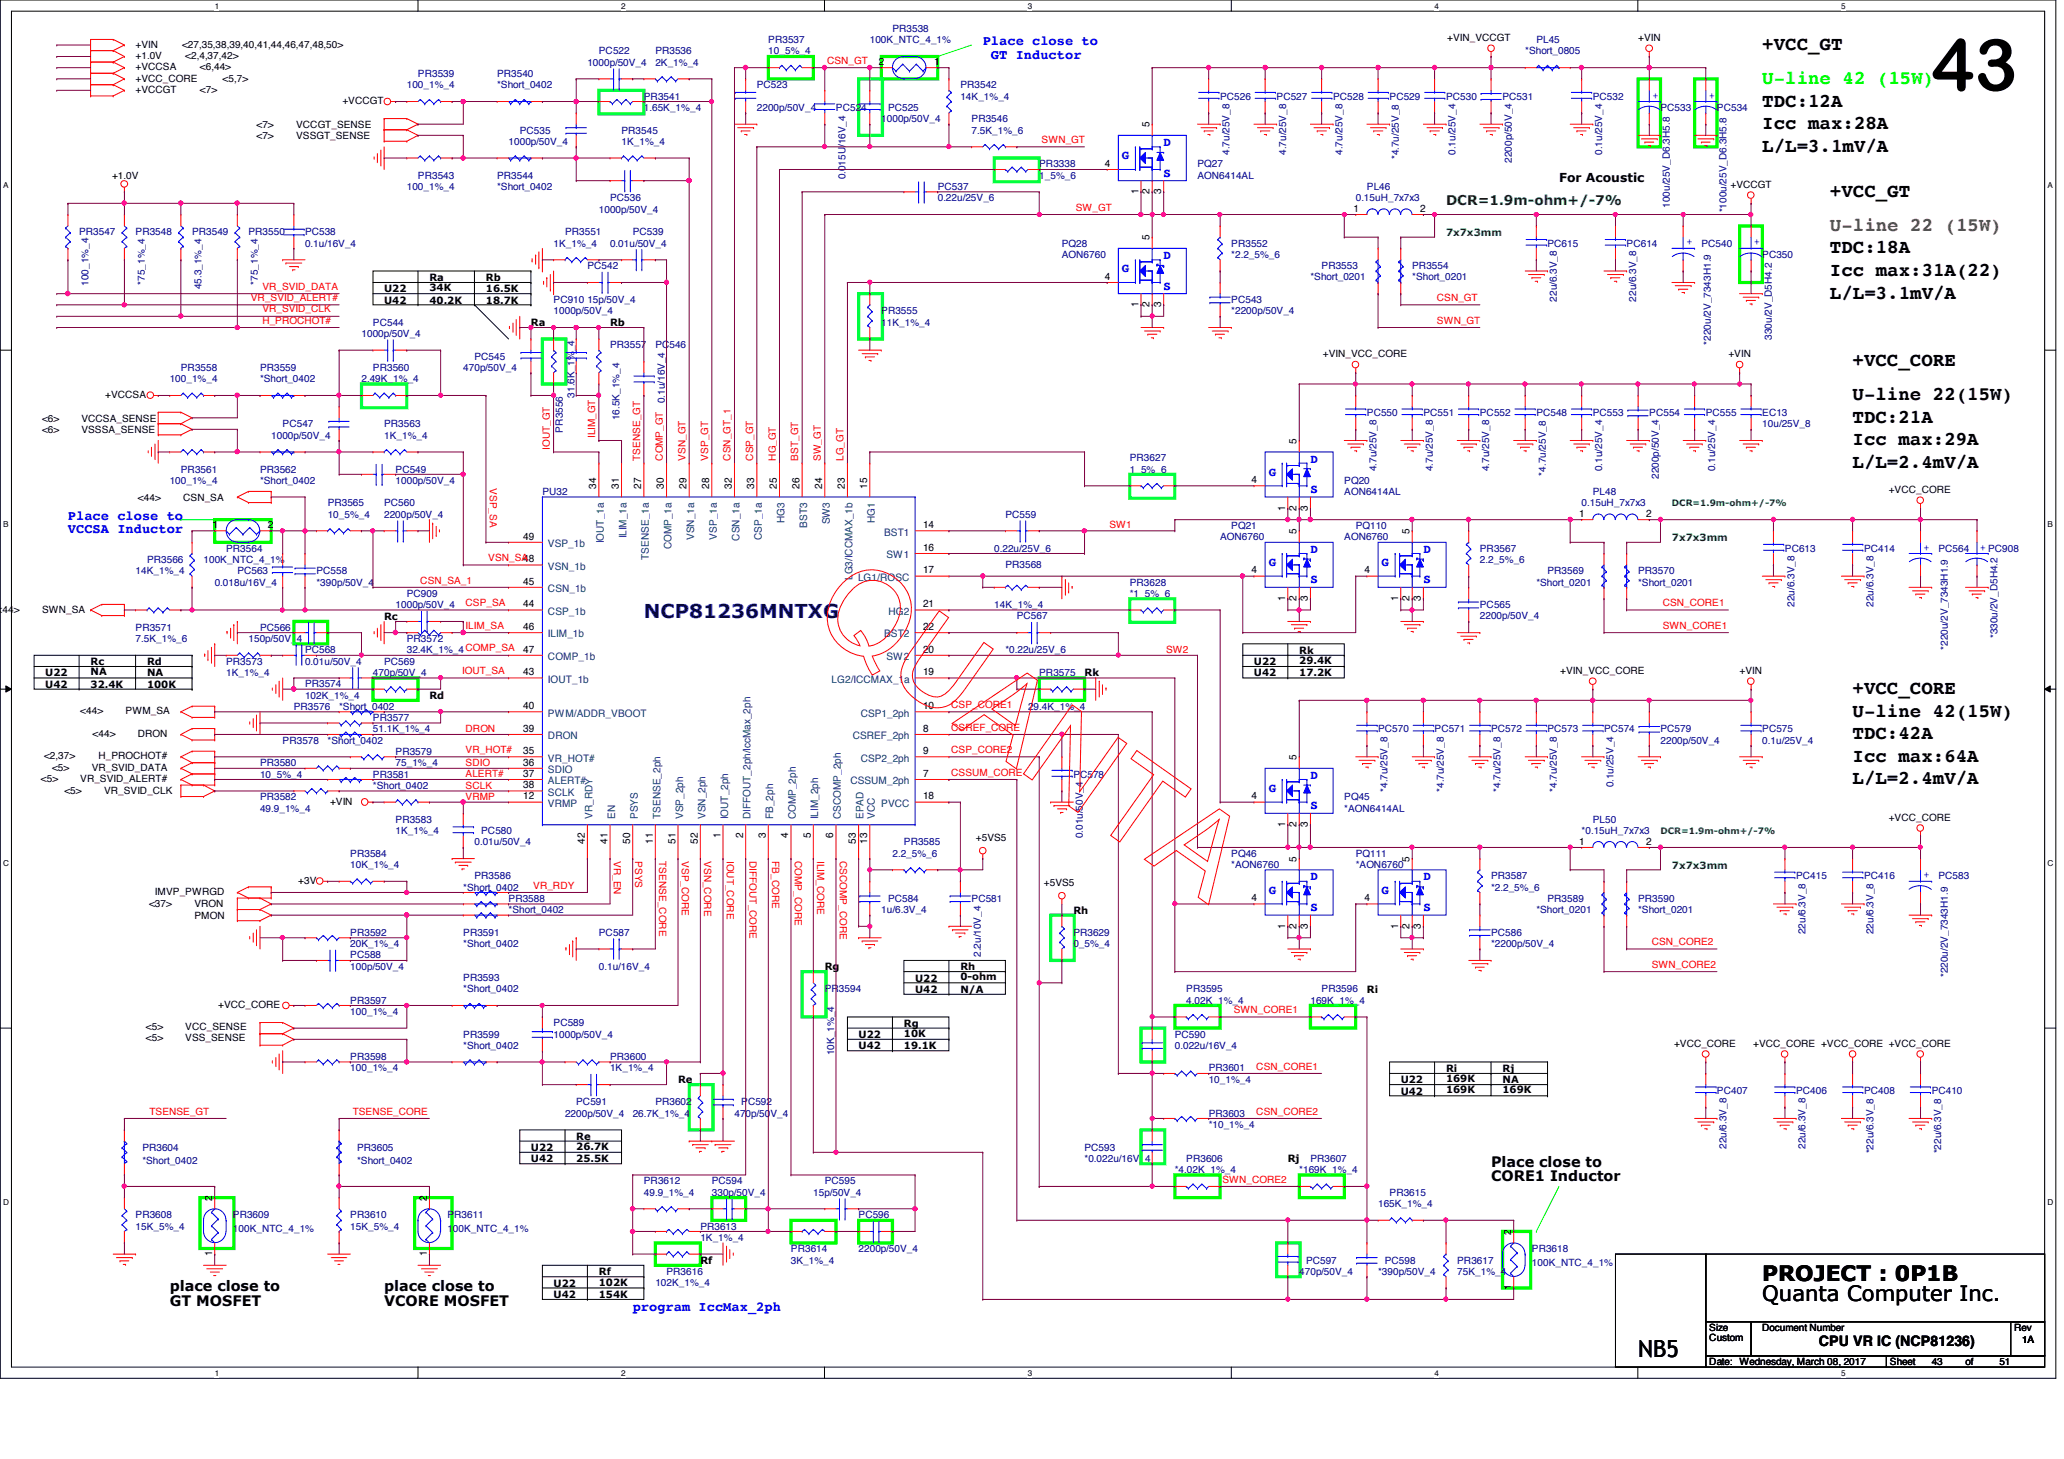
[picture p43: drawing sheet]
<svg xmlns="http://www.w3.org/2000/svg" width="297mm" height="210mm" viewBox="0 0 297 210" stroke-linecap="round" stroke-linejoin="round" font-family="sans-serif">
<defs><g id="words">
<text font-size="10.4" x="278" y="13">43</text>
<text font-size="3.4" x="235.8" y="195.2">NB5</text>
<g font-size="3">
<text x="253.6" y="184.3">PROJECT : 0P1B</text>
<text x="253.6" y="187.2">Quanta Computer Inc.</text>
</g>
<g font-size="2.8">
<text x="253.6" y="7.2">+VCC_GT</text>
<text x="253.6" y="15.3">TDC:12A</text>
<text x="253.6" y="21.8">L/L=3.1mV/A</text>
<text x="253.6" y="18.6">Icc max:28A</text>
<text x="263.4" y="28.3">+VCC_GT</text>
<text x="263.4" y="36.4">TDC:18A</text>
<text x="263.4" y="39.7">Icc max:31A(22)</text>
<text x="263.4" y="43">L/L=3.1mV/A</text>
<text x="266.6" y="52.7">+VCC_CORE</text>
<text x="266.6" y="57.6">U-line 22(15W)</text>
<text x="266.6" y="60.8">TDC:21A</text>
<text x="266.6" y="64.1">Icc max:29A</text>
<text x="266.6" y="67.4">L/L=2.4mV/A</text>
<text x="266.6" y="99.9">+VCC_CORE</text>
<text x="266.6" y="106.3">TDC:42A</text>
<text x="266.6" y="103.1">U-line 42(15W)</text>
<text x="266.6" y="112.9">L/L=2.4mV/A</text>
<text x="266.6" y="109.6">Icc max:64A</text>
</g>
<text font-size="2.8" fill="#0f0" x="253.6" y="12.1">U-line 42 (15W)</text>
<text font-size="2.8" fill="#808000" x="263.4" y="33.2">U-line 22 (15W)</text>
<text font-size="2.8" fill="#000080" x="92.7" y="88.9">NCP81236MNTXG</text>
<g font-size="2.1">
<text x="214.6" y="167.9">Place close to</text>
<text x="214.6" y="169.9">CORE1 Inductor</text>
<text x="24.4" y="185.8">place close to</text>
<text x="55.3" y="185.8">place close to</text>
<text x="24.4" y="187.8">GT MOSFET</text>
<text x="55.3" y="187.8">VCORE MOSFET</text>
<text x="261.7" y="193.7">CPU VR IC (NCP81236)</text>
</g>
<g font-size="1.9" fill="#00f">
<text x="141.4" y="6.5">Place close to</text>
<text x="142.6" y="8.4">GT Inductor</text>
<text x="9.8" y="74.8">Place close to</text>
<text x="9.8" y="76.7">VCCSA Inductor</text>
<text x="91.1" y="188.6">program IccMax_2ph</text>
</g>
<text font-size="1.9" fill="#008000" x="208.1" y="29.5">DCR=1.9m-ohm+/-7%</text>
<g font-size="1.8" fill="#00f">
<text x="161.5" y="22.9">G</text>
<text x="167.5" y="21">D</text>
<text x="167.5" y="25.4">S</text>
<text x="161.5" y="39.2">G</text>
<text x="167.5" y="37.3">D</text>
<text x="167.5" y="41.7">S</text>
<text x="182.6" y="68.5">G</text>
<text x="188.6" y="66.5">D</text>
<text x="188.6" y="70.9">S</text>
<text x="182.6" y="81.5">G</text>
<text x="188.6" y="79.5">D</text>
<text x="188.6" y="83.9">S</text>
<text x="198.8" y="81.5">G</text>
<text x="204.8" y="79.5">D</text>
<text x="204.8" y="83.9">S</text>
<text x="188.6" y="112.1">D</text>
<text x="182.6" y="114">G</text>
<text x="188.6" y="116.4">S</text>
<text x="182.6" y="128.6">G</text>
<text x="188.6" y="126.7">D</text>
<text x="188.6" y="131.1">S</text>
<text x="198.8" y="128.6">G</text>
<text x="204.8" y="126.7">D</text>
<text x="204.8" y="131.1">S</text>
</g>
<text font-size="1.8" x="224.4" y="26.2">For Acoustic</text>
<g font-size="1.5">
<text x="126.5" y="9.4">2</text>
<text x="134.4" y="9.4">1</text>
<text x="165.4" y="18.3" transform="rotate(-90 165.4 18.3)">5</text>
<text x="159" y="24">4</text>
<text x="163.8" y="27.9" transform="rotate(-90 163.8 27.9)">1</text>
<text x="165.4" y="27.9" transform="rotate(-90 165.4 27.9)">2</text>
<text x="167.1" y="27.9" transform="rotate(-90 167.1 27.9)">3</text>
<text x="165.4" y="34.6" transform="rotate(-90 165.4 34.6)">5</text>
<text x="194.8" y="30.5">1</text>
<text x="204.4" y="30.5">2</text>
<text x="159" y="40.3">4</text>
<text x="163.8" y="44.2" transform="rotate(-90 163.8 44.2)">1</text>
<text x="165.4" y="44.2" transform="rotate(-90 165.4 44.2)">2</text>
<text x="167.1" y="44.2" transform="rotate(-90 167.1 44.2)">3</text>
<text x="186.6" y="63.9" transform="rotate(-90 186.6 63.9)">5</text>
<text x="85.8" y="70.4" transform="rotate(-90 85.8 70.4)">34</text>
<text x="89.1" y="70.4" transform="rotate(-90 89.1 70.4)">31</text>
<text x="92.3" y="70.4" transform="rotate(-90 92.3 70.4)">27</text>
<text x="95.5" y="70.4" transform="rotate(-90 95.5 70.4)">30</text>
<text x="98.8" y="70.4" transform="rotate(-90 98.8 70.4)">29</text>
<text x="102.1" y="70.4" transform="rotate(-90 102.1 70.4)">28</text>
<text x="105.3" y="70.4" transform="rotate(-90 105.3 70.4)">32</text>
<text x="108.5" y="70.4" transform="rotate(-90 108.5 70.4)">33</text>
<text x="111.8" y="70.4" transform="rotate(-90 111.8 70.4)">25</text>
<text x="115.1" y="70.4" transform="rotate(-90 115.1 70.4)">26</text>
<text x="118.3" y="70.4" transform="rotate(-90 118.3 70.4)">24</text>
<text x="121.6" y="70.4" transform="rotate(-90 121.6 70.4)">23</text>
<text x="124.8" y="70.4" transform="rotate(-90 124.8 70.4)">15</text>
<text x="180.1" y="69.5">4</text>
<text x="30.6" y="76">1</text>
<text x="38.6" y="76">2</text>
<text x="75.3" y="77.6">49</text>
<text x="132.8" y="76">14</text>
<text x="185" y="73.4" transform="rotate(-90 185 73.4)">1</text>
<text x="186.6" y="76.9" transform="rotate(-90 186.6 76.9)">5</text>
<text x="186.6" y="73.4" transform="rotate(-90 186.6 73.4)">2</text>
<text x="188.2" y="73.4" transform="rotate(-90 188.2 73.4)">3</text>
<text x="202.9" y="76.9" transform="rotate(-90 202.9 76.9)">5</text>
<text x="227.3" y="74.4">1</text>
<text x="236.9" y="74.4">2</text>
<text x="75.3" y="80.9">48</text>
<text x="132.8" y="79.2">16</text>
<text x="132.8" y="82.5">17</text>
<text x="180.1" y="82.5">4</text>
<text x="196.4" y="82.5">4</text>
<text x="75.3" y="87.4">44</text>
<text x="75.3" y="84.1">45</text>
<text x="132.8" y="87.4">21</text>
<text x="185" y="86.4" transform="rotate(-90 185 86.4)">1</text>
<text x="186.6" y="86.4" transform="rotate(-90 186.6 86.4)">2</text>
<text x="188.2" y="86.4" transform="rotate(-90 188.2 86.4)">3</text>
<text x="201.2" y="86.4" transform="rotate(-90 201.2 86.4)">1</text>
<text x="202.9" y="86.4" transform="rotate(-90 202.9 86.4)">2</text>
<text x="204.5" y="86.4" transform="rotate(-90 204.5 86.4)">3</text>
<text x="75.3" y="90.6">46</text>
<text x="75.3" y="93.9">47</text>
<text x="132.8" y="93.9">20</text>
<text x="132.8" y="90.6">22</text>
<text x="75.3" y="97.2">43</text>
<text x="132.8" y="97.2">19</text>
<text x="75.3" y="105.3">39</text>
<text x="75.3" y="102">40</text>
<text x="132.8" y="105.3">8</text>
<text x="132.8" y="102">10</text>
<text x="75.3" y="110.2">36</text>
<text x="75.3" y="108.5">35</text>
<text x="75.3" y="111.8">37</text>
<text x="75.3" y="113.4">38</text>
<text x="132.8" y="111.8">7</text>
<text x="132.8" y="108.5">9</text>
<text x="186.6" y="109.4" transform="rotate(-90 186.6 109.4)">5</text>
<text x="75.3" y="115">12</text>
<text x="132.8" y="115">18</text>
<text x="180.1" y="115">4</text>
<text x="185" y="119" transform="rotate(-90 185 119)">1</text>
<text x="186.6" y="119" transform="rotate(-90 186.6 119)">2</text>
<text x="188.2" y="119" transform="rotate(-90 188.2 119)">3</text>
<text x="84.2" y="121.4" transform="rotate(-90 84.2 121.4)">42</text>
<text x="87.4" y="121.4" transform="rotate(-90 87.4 121.4)">41</text>
<text x="90.7" y="121.4" transform="rotate(-90 90.7 121.4)">50</text>
<text x="93.9" y="121.4" transform="rotate(-90 93.9 121.4)">11</text>
<text x="97.2" y="121.4" transform="rotate(-90 97.2 121.4)">51</text>
<text x="100.4" y="121.4" transform="rotate(-90 100.4 121.4)">52</text>
<text x="103.7" y="120.6" transform="rotate(-90 103.7 120.6)">1</text>
<text x="106.9" y="120.6" transform="rotate(-90 106.9 120.6)">2</text>
<text x="110.2" y="120.6" transform="rotate(-90 110.2 120.6)">3</text>
<text x="113.5" y="120.6" transform="rotate(-90 113.5 120.6)">4</text>
<text x="116.7" y="120.6" transform="rotate(-90 116.7 120.6)">5</text>
<text x="119.9" y="120.6" transform="rotate(-90 119.9 120.6)">6</text>
<text x="123.2" y="121.4" transform="rotate(-90 123.2 121.4)">53</text>
<text x="124.8" y="121.4" transform="rotate(-90 124.8 121.4)">13</text>
<text x="186.6" y="124" transform="rotate(-90 186.6 124)">5</text>
<text x="202.9" y="124" transform="rotate(-90 202.9 124)">5</text>
<text x="227.3" y="121.5">1</text>
<text x="236.9" y="121.5">2</text>
<text x="180.1" y="129.7">4</text>
<text x="196.4" y="129.7">4</text>
<text x="185" y="133.6" transform="rotate(-90 185 133.6)">1</text>
<text x="186.6" y="133.6" transform="rotate(-90 186.6 133.6)">2</text>
<text x="188.2" y="133.6" transform="rotate(-90 188.2 133.6)">3</text>
<text x="201.2" y="133.6" transform="rotate(-90 201.2 133.6)">1</text>
<text x="202.9" y="133.6" transform="rotate(-90 202.9 133.6)">2</text>
<text x="204.5" y="133.6" transform="rotate(-90 204.5 133.6)">3</text>
<text x="30.5" y="172.8" transform="rotate(-90 30.5 172.8)">2</text>
<text x="61.4" y="172.8" transform="rotate(-90 61.4 172.8)">2</text>
<text x="217.5" y="177.7" transform="rotate(-90 217.5 177.7)">2</text>
<text x="30.5" y="180.8" transform="rotate(-90 30.5 180.8)">1</text>
<text x="61.4" y="180.8" transform="rotate(-90 61.4 180.8)">1</text>
<text x="217.5" y="185.6" transform="rotate(-90 217.5 185.6)">1</text>
</g>
<g font-size="1.5" fill="#004080">
<text x="90.2" y="77.5" transform="rotate(-90 90.2 77.5)">ILIM_1a</text>
<text x="99.9" y="77.7" transform="rotate(-90 99.9 77.7)">VSN_1a</text>
<text x="103.2" y="77.6" transform="rotate(-90 103.2 77.6)">VSP_1a</text>
<text x="106.4" y="77.8" transform="rotate(-90 106.4 77.8)">CSN_1a</text>
<text x="109.6" y="77.7" transform="rotate(-90 109.6 77.7)">CSP_1a</text>
<text x="112.9" y="75.3" transform="rotate(-90 112.9 75.3)">HG3</text>
<text x="116.2" y="75.9" transform="rotate(-90 116.2 75.9)">BST3</text>
<text x="119.4" y="75.4" transform="rotate(-90 119.4 75.4)">SW3</text>
<text x="125.9" y="75.3" transform="rotate(-90 125.9 75.3)">HG1</text>
<text x="127.3" y="77">BST1</text>
<text x="78.9" y="82">VSN_1b</text>
<text x="78.9" y="78.7">VSP_1b</text>
<text x="86.9" y="78.1" transform="rotate(-90 86.9 78.1)">IOUT_1a</text>
<text x="93.4" y="80.6" transform="rotate(-90 93.4 80.6)">TSENSE_1a</text>
<text x="96.6" y="79" transform="rotate(-90 96.6 79)">COMP_1a</text>
<text x="122.7" y="83.4" transform="rotate(-90 122.7 83.4)">LG3/ICCMAX_1b</text>
<text x="123.5" y="83.6">LG1/ROSC</text>
<text x="127.6" y="80.3">SW1</text>
<text x="78.9" y="88.4">CSP_1b</text>
<text x="78.9" y="85.2">CSN_1b</text>
<text x="127.9" y="88.4">HG2</text>
<text x="78.9" y="91.7">ILIM_1b</text>
<text x="78.9" y="95">COMP_1b</text>
<text x="127.3" y="91.7">BST2</text>
<text x="127.6" y="95">SW2</text>
<text x="78.9" y="98.2">IOUT_1b</text>
<text x="119.7" y="98.2">LG2/ICCMAX_1a</text>
<text x="78.9" y="106.3">DRON</text>
<text x="78.9" y="103.1">PWM/ADDR_VBOOT</text>
<text x="122.7" y="106.3">CSREF_2ph</text>
<text x="123.9" y="103.1">CSP1_2ph</text>
<text x="78.9" y="111.2">SDIO</text>
<text x="78.9" y="109.6">VR_HOT#</text>
<text x="78.9" y="112.8">ALERT#</text>
<text x="122.4" y="112.8">CSSUM_2ph</text>
<text x="123.9" y="109.6">CSP2_2ph</text>
<text x="78.9" y="114.5">SCLK</text>
<text x="78.9" y="116.1">VRMP</text>
<text x="85.3" y="117.9" transform="rotate(-90 85.3 117.9)">VR_RDY</text>
<text x="88.5" y="117.9" transform="rotate(-90 88.5 117.9)">EN</text>
<text x="91.8" y="117.9" transform="rotate(-90 91.8 117.9)">PSYS</text>
<text x="95" y="117.9" transform="rotate(-90 95 117.9)">TSENSE_2ph</text>
<text x="98.3" y="117.9" transform="rotate(-90 98.3 117.9)">VSP_2ph</text>
<text x="101.5" y="117.9" transform="rotate(-90 101.5 117.9)">VSN_2ph</text>
<text x="104.8" y="117.9" transform="rotate(-90 104.8 117.9)">IOUT_2ph</text>
<text x="108" y="117.9" transform="rotate(-90 108 117.9)">DIFFOUT_2ph/IccMax_2ph</text>
<text x="111.3" y="117.9" transform="rotate(-90 111.3 117.9)">FB_2ph</text>
<text x="114.6" y="117.9" transform="rotate(-90 114.6 117.9)">COMP_2ph</text>
<text x="117.8" y="117.9" transform="rotate(-90 117.8 117.9)">ILIM_2ph</text>
<text x="121" y="117.9" transform="rotate(-90 121 117.9)">CSCOMP_2ph</text>
<text x="124.3" y="117.9" transform="rotate(-90 124.3 117.9)">EPAD</text>
<text x="125.9" y="117.9" transform="rotate(-90 125.9 117.9)">VCC</text>
<text x="126.8" y="116.1">PVCC</text>
</g>
<g font-size="1.4" fill="#000080">
<text x="128.4" y="4.6">PR3538</text>
<text x="60.2" y="11.1">PR3539</text>
<text x="71.5" y="11.1">PR3540</text>
<text x="84.5" y="9.5">1000p/50V_4</text>
<text x="86.2" y="7.8">PC522</text>
<text x="94.3" y="7.8">PR3536</text>
<text x="94.3" y="9.5">2K_1%_4</text>
<text x="110.6" y="6.2">PR3537</text>
<text x="110.6" y="7.8">10_5%_4</text>
<text x="125.2" y="6.2">100K_NTC_4_1%</text>
<text x="219.5" y="7.8">*Short_0805</text>
<text x="221.1" y="6.2">PL45</text>
<text x="58.5" y="12.7">100_1%_4</text>
<text x="71.5" y="12.7">*Short_0402</text>
<text x="92.7" y="14.4">PR3541</text>
<text x="92.7" y="16">1.65K_1%_4</text>
<text x="108.9" y="12.7">PC523</text>
<text x="108.9" y="16">2200p/50V_4</text>
<text x="120.3" y="16">PC524</text>
<text x="126.8" y="17.6">1000p/50V_4</text>
<text x="127.8" y="16">PC525</text>
<text x="138.2" y="12.7">PR3542</text>
<text x="138.2" y="14.4">14K_1%_4</text>
<text x="139.8" y="17.6">PR3546</text>
<text x="175.6" y="14.4">PC526</text>
<text x="183.7" y="14.4">PC527</text>
<text x="191.9" y="14.4">PC528</text>
<text x="200" y="14.4">PC529</text>
<text x="208.1" y="14.4">PC530</text>
<text x="216.2" y="14.4">PC531</text>
<text x="229.2" y="14.4">PC532</text>
<text x="239" y="16">PC533</text>
<text x="247.1" y="16">PC534</text>
<text x="73.2" y="20.8">1000p/50V_4</text>
<text x="74.8" y="19.2">PC535</text>
<text x="89.4" y="19.2">PR3545</text>
<text x="89.4" y="20.8">1K_1%_4</text>
<text x="139.8" y="19.2">7.5K_1%_6</text>
<text x="177" y="22.3" transform="rotate(-90 177 22.3)">4.7u/25V_8</text>
<text x="185.1" y="22.3" transform="rotate(-90 185.1 22.3)">4.7u/25V_8</text>
<text x="193.2" y="22.3" transform="rotate(-90 193.2 22.3)">4.7u/25V_8</text>
<text x="201.3" y="22.9" transform="rotate(-90 201.3 22.9)">*4.7u/25V_8</text>
<text x="209.5" y="22.3" transform="rotate(-90 209.5 22.3)">0.1u/25V_4</text>
<text x="217.6" y="23.4" transform="rotate(-90 217.6 23.4)">2200p/50V_4</text>
<text x="230.6" y="22.3" transform="rotate(-90 230.6 22.3)">0.1u/25V_4</text>
<text x="58.5" y="27.3">100_1%_4</text>
<text x="60.2" y="25.7">PR3543</text>
<text x="71.5" y="25.7">PR3544</text>
<text x="71.5" y="27.3">*Short_0402</text>
<text x="87.8" y="29">PC536</text>
<text x="121.7" y="25.8" transform="rotate(-90 121.7 25.8)">0.015U/16V_4</text>
<text x="135" y="27.3">PC537</text>
<text x="135" y="29">0.22u/25V_6</text>
<text x="149.6" y="24.1">PR3338</text>
<text x="149.6" y="25.7">1_5%_6</text>
<text x="172.3" y="24.1">PQ27</text>
<text x="172.3" y="25.7">AON6414AL</text>
<text x="195.1" y="29">0.15uH_7x7x3</text>
<text x="196.7" y="27.3">PL46</text>
<text x="240.3" y="29.9" transform="rotate(-90 240.3 29.9)">100u/25V_D6.3H5.8</text>
<text x="11.4" y="33.9">PR3547</text>
<text x="19.5" y="33.9">PR3548</text>
<text x="27.6" y="33.9">PR3549</text>
<text x="35.8" y="33.9">PR3550</text>
<text x="43.9" y="33.9">PC538</text>
<text x="43.9" y="35.5">0.1u/16V_4</text>
<text x="79.7" y="35.5">1K_1%_4</text>
<text x="81.3" y="33.9">PR3551</text>
<text x="86.2" y="30.6">1000p/50V_4</text>
<text x="87.8" y="35.5">0.01u/50V_4</text>
<text x="91.1" y="33.9">PC539</text>
<text x="152.8" y="35.5">PQ28</text>
<text x="177.2" y="35.5">PR3552</text>
<text x="222.7" y="35.5">PC615</text>
<text x="234.1" y="35.5">PC614</text>
<text x="244.9" y="35.5">PC540</text>
<text x="248.5" y="30.6" transform="rotate(-90 248.5 30.6)">*100u/25V_D6.3H5.8</text>
<text x="12.7" y="41.1" transform="rotate(-90 12.7 41.1)">100_1%_4</text>
<text x="20.9" y="40.9" transform="rotate(-90 20.9 40.9)">*75_1%_4</text>
<text x="29" y="41.6" transform="rotate(-90 29 41.6)">45.3_1%_4</text>
<text x="37.1" y="40.9" transform="rotate(-90 37.1 40.9)">*75_1%_4</text>
<text x="84.5" y="38.7">PC542</text>
<text x="152.8" y="37.1">AON6760</text>
<text x="177.2" y="37.1">*2.2_5%_6</text>
<text x="188.6" y="40.3">*Short_0201</text>
<text x="190.2" y="38.7">PR3553</text>
<text x="203.2" y="38.7">PR3554</text>
<text x="203.2" y="40.3">*Short_0201</text>
<text x="253.6" y="37.1">PC350</text>
<text x="53.7" y="46.9">PC544</text>
<text x="79.7" y="43.6">PC910</text>
<text x="79.7" y="45.2">1000p/50V_4</text>
<text x="84.5" y="43.6">15p/50V_4</text>
<text x="126.8" y="45.2">PR3555</text>
<text x="126.8" y="46.9">11K_1%_4</text>
<text x="177.2" y="43.6">PC543</text>
<text x="177.2" y="45.2">*2200p/50V_4</text>
<text x="224.1" y="43.4" transform="rotate(-90 224.1 43.4)">22u/6.3V_8</text>
<text x="235.5" y="43.4" transform="rotate(-90 235.5 43.4)">22u/6.3V_8</text>
<text x="26" y="53.3">PR3558</text>
<text x="37.4" y="53.3">PR3559</text>
<text x="52" y="48.5">1000p/50V_4</text>
<text x="53.7" y="53.3">PR3560</text>
<text x="66.7" y="53.3">470p/50V_4</text>
<text x="68.3" y="51.7">PC545</text>
<text x="87.8" y="50.1">PR3557</text>
<text x="94.3" y="50.1">PC546</text>
<text x="246.2" y="49.6" transform="rotate(-90 246.2 49.6)">*220u/2V_7343H1.9</text>
<text x="255" y="48.9" transform="rotate(-90 255 48.9)">330u/2V_D5H4.2</text>
<text x="24.4" y="55">100_1%_4</text>
<text x="37.4" y="55">*Short_0402</text>
<text x="52" y="55">2.49K_1%_4</text>
<text x="82.7" y="57.2" transform="rotate(-90 82.7 57.2)">31.6K_1%_4</text>
<text x="95.7" y="58" transform="rotate(-90 95.7 58)">0.1u/16V_4</text>
<text x="196.7" y="59.9">PC550</text>
<text x="204.8" y="59.9">PC551</text>
<text x="213" y="59.9">PC552</text>
<text x="221.1" y="59.9">PC548</text>
<text x="229.2" y="59.9">PC553</text>
<text x="237.4" y="59.9">PC554</text>
<text x="245.5" y="59.9">PC555</text>
<text x="253.6" y="59.9">EC13</text>
<text x="39" y="63.1">1000p/50V_4</text>
<text x="40.7" y="61.5">PC547</text>
<text x="55.3" y="61.5">PR3563</text>
<text x="55.3" y="63.1">1K_1%_4</text>
<text x="81" y="62.2" transform="rotate(-90 81 62.2)">PR3556</text>
<text x="89.2" y="60.5" transform="rotate(-90 89.2 60.5)">16.5K_1%_4</text>
<text x="253.6" y="61.5">10u/25V_8</text>
<text x="24.4" y="69.6">100_1%_4</text>
<text x="26" y="68">PR3561</text>
<text x="37.4" y="68">PR3562</text>
<text x="37.4" y="69.6">*Short_0402</text>
<text x="56.9" y="68">PC549</text>
<text x="56.9" y="69.6">1000p/50V_4</text>
<text x="78.1" y="71.2">PU32</text>
<text x="162.6" y="66.4">PR3627</text>
<text x="162.6" y="68">1_5%_6</text>
<text x="193.5" y="69.6">PQ20</text>
<text x="193.5" y="71.2">AON6414AL</text>
<text x="198.1" y="67.8" transform="rotate(-90 198.1 67.8)">4.7u/25V_8</text>
<text x="206.2" y="67.8" transform="rotate(-90 206.2 67.8)">4.7u/25V_8</text>
<text x="214.3" y="67.8" transform="rotate(-90 214.3 67.8)">4.7u/25V_8</text>
<text x="222.5" y="68.4" transform="rotate(-90 222.5 68.4)">*4.7u/25V_8</text>
<text x="229.2" y="71.2">PL48</text>
<text x="230.6" y="67.8" transform="rotate(-90 230.6 67.8)">0.1u/25V_4</text>
<text x="238.7" y="68.9" transform="rotate(-90 238.7 68.9)">2200p/50V_4</text>
<text x="246.8" y="67.8" transform="rotate(-90 246.8 67.8)">0.1u/25V_4</text>
<text x="47.2" y="72.9">PR3565</text>
<text x="47.2" y="74.5">10_5%_4</text>
<text x="55.3" y="72.9">PC560</text>
<text x="55.3" y="74.5">2200p/50V_4</text>
<text x="144.7" y="74.5">PC559</text>
<text x="175.6" y="77.7">AON6760</text>
<text x="177.2" y="76.1">PQ21</text>
<text x="193.5" y="77.7">AON6760</text>
<text x="195.1" y="76.1">PQ110</text>
<text x="227.6" y="72.9">0.15uH_7x7x3</text>
<text x="19.5" y="82.6">14K_1%_4</text>
<text x="21.2" y="81">PR3566</text>
<text x="29.3" y="81">100K_NTC_4_1%</text>
<text x="32.6" y="79.4">PR3564</text>
<text x="34.2" y="82.6">PC563</text>
<text x="45.5" y="82.6">PC558</text>
<text x="143.1" y="79.4">0.22u/25V_6</text>
<text x="144.7" y="81.8">PR3568</text>
<text x="213" y="79.4">PR3567</text>
<text x="213" y="81">2.2_5%_6</text>
<text x="222.7" y="82.6">PR3569</text>
<text x="235.8" y="82.6">PR3570</text>
<text x="256.9" y="79.4">PC613</text>
<text x="268.3" y="79.4">PC414</text>
<text x="279" y="79.4">PC564</text>
<text x="30.9" y="84.2">0.018u/16V_4</text>
<text x="45.5" y="84.2">*390p/50V_4</text>
<text x="56.9" y="87.5">1000p/50V_4</text>
<text x="58.5" y="85.9">PC909</text>
<text x="143.1" y="87.5">14K_1%_4</text>
<text x="146.3" y="89.1">PC567</text>
<text x="162.6" y="84.2">PR3628</text>
<text x="162.6" y="85.9">*1_5%_6</text>
<text x="213" y="87.5">PC565</text>
<text x="213" y="89.1">2200p/50V_4</text>
<text x="221.1" y="84.2">*Short_0201</text>
<text x="235.8" y="84.2">*Short_0201</text>
<text x="258.2" y="87.3" transform="rotate(-90 258.2 87.3)">22u/6.3V_8</text>
<text x="269.6" y="87.3" transform="rotate(-90 269.6 87.3)">22u/6.3V_8</text>
<text x="19.5" y="90.8">PR3571</text>
<text x="19.5" y="92.4">7.5K_1%_6</text>
<text x="32.6" y="95.6">PR3573</text>
<text x="35.8" y="92.4">150p/50V_4</text>
<text x="37.4" y="90.8">PC566</text>
<text x="43.9" y="94">PC568</text>
<text x="43.9" y="95.6">0.01u/50V_4</text>
<text x="55.3" y="95.6">PC569</text>
<text x="58.5" y="92.4">PR3572</text>
<text x="58.5" y="94">32.4K_1%_4COMP_SA</text>
<text x="144.7" y="94">*0.22u/25V_6</text>
<text x="280.3" y="93.5" transform="rotate(-90 280.3 93.5)">*220u/2V_7343H1.9</text>
<text x="287.5" y="91.8" transform="rotate(-90 287.5 91.8)">*330u/2V_D5H4.2</text>
<text x="32.6" y="97.2">1K_1%_4</text>
<text x="43.9" y="98.9">PR3574</text>
<text x="43.9" y="100.5">102K_1%_4</text>
<text x="53.7" y="97.2">470p/50V_4</text>
<text x="149.6" y="97.2">PR3575</text>
<text x="40.7" y="107">PR3578</text>
<text x="42.3" y="102.1">PR3576</text>
<text x="47.2" y="107">*Short_0402</text>
<text x="48.8" y="102.1">*Short_0402</text>
<text x="53.7" y="103.8">PR3577</text>
<text x="53.7" y="105.4">51.1K_1%_4</text>
<text x="148" y="102.1">29.4K_1%_4</text>
<text x="198.3" y="105.4">PC570</text>
<text x="206.5" y="105.4">PC571</text>
<text x="214.6" y="105.4">PC572</text>
<text x="222.7" y="105.4">PC573</text>
<text x="230.8" y="105.4">PC574</text>
<text x="239" y="105.4">PC579</text>
<text x="239" y="107">2200p/50V_4</text>
<text x="253.6" y="105.4">PC575</text>
<text x="253.6" y="107">0.1u/25V_4</text>
<text x="37.4" y="110.2">PR3580</text>
<text x="37.4" y="111.9">10_5%_4</text>
<text x="53.7" y="111.9">PR3581</text>
<text x="53.7" y="113.5">*Short_0402</text>
<text x="56.9" y="108.6">PR3579</text>
<text x="56.9" y="110.2">75_1%_4</text>
<text x="154.5" y="111.9">PC578</text>
<text x="199.7" y="113.9" transform="rotate(-90 199.7 113.9)">*4.7u/25V_8</text>
<text x="207.8" y="113.9" transform="rotate(-90 207.8 113.9)">*4.7u/25V_8</text>
<text x="215.9" y="113.9" transform="rotate(-90 215.9 113.9)">*4.7u/25V_8</text>
<text x="224.1" y="113.9" transform="rotate(-90 224.1 113.9)">*4.7u/25V_8</text>
<text x="232.2" y="113.3" transform="rotate(-90 232.2 113.3)">0.1u/25V_4</text>
<text x="37.4" y="115.1">PR3582</text>
<text x="37.4" y="116.8">49.9_1%_4</text>
<text x="56.9" y="118.4">PR3583</text>
<text x="193.5" y="115.1">PQ45</text>
<text x="193.5" y="116.8">*AON6414AL</text>
<text x="229.2" y="118.4">PL50</text>
<text x="50.4" y="123.3">PR3584</text>
<text x="50.4" y="124.9">10K_1%_4</text>
<text x="56.9" y="120">1K_1%_4</text>
<text x="68.3" y="121.6">0.01u/50V_4</text>
<text x="69.3" y="120">PC580</text>
<text x="128.4" y="123.3">2.2_5%_6</text>
<text x="130.1" y="121.6">PR3585</text>
<text x="155.8" y="120.6" transform="rotate(-90 155.8 120.6)">0.01u/50V_4</text>
<text x="177.2" y="123.3">PQ46</text>
<text x="177.2" y="124.9">*AON6760</text>
<text x="195.1" y="123.3">PQ111</text>
<text x="195.1" y="124.9">*AON6760</text>
<text x="227.6" y="120">*0.15uH_7x7x3</text>
<text x="66.7" y="128.1">*Short_0402</text>
<text x="68.3" y="126.5">PR3586</text>
<text x="73.2" y="129.8">PR3588</text>
<text x="73.2" y="131.4">*Short_0402</text>
<text x="126.8" y="131.4">1u/6.3V_4</text>
<text x="127.8" y="129.8">PC584</text>
<text x="139.8" y="129.8">PC581</text>
<text x="214.6" y="126.5">PR3587</text>
<text x="214.6" y="128.1">*2.2_5%_6</text>
<text x="221.1" y="131.4">*Short_0201</text>
<text x="222.7" y="129.8">PR3589</text>
<text x="235.8" y="129.8">PR3590</text>
<text x="235.8" y="131.4">*Short_0201</text>
<text x="258.5" y="126.5">PC415</text>
<text x="268.3" y="126.5">PC416</text>
<text x="279" y="126.5">PC583</text>
<text x="50.4" y="134.6">PR3592</text>
<text x="50.4" y="136.3">20K_1%_4</text>
<text x="50.4" y="137.9">PC588</text>
<text x="66.7" y="134.6">PR3591</text>
<text x="66.7" y="136.3">*Short_0402</text>
<text x="86.2" y="134.6">PC587</text>
<text x="141.2" y="137.7" transform="rotate(-90 141.2 137.7)">2.2u/10V_4</text>
<text x="154.5" y="134.6">PR3629</text>
<text x="154.5" y="136.3">0_5%_4</text>
<text x="214.6" y="134.6">PC586</text>
<text x="214.6" y="136.3">*2200p/50V_4</text>
<text x="259.8" y="134.4" transform="rotate(-90 259.8 134.4)">22u/6.3V_8</text>
<text x="269.6" y="134.4" transform="rotate(-90 269.6 134.4)">22u/6.3V_8</text>
<text x="50.4" y="139.5">100p/50V_4</text>
<text x="66.7" y="141.1">PR3593</text>
<text x="66.7" y="142.7">*Short_0402</text>
<text x="86.2" y="139.5">0.1u/16V_4</text>
<text x="118.7" y="142.7">PR3594</text>
<text x="170.7" y="142.7">PR3595</text>
<text x="190.2" y="142.7">PR3596</text>
<text x="280.3" y="140.6" transform="rotate(-90 280.3 140.6)">*220u/2V_7343H1.9</text>
<text x="50.4" y="144.4">PR3597</text>
<text x="50.4" y="146">100_1%_4</text>
<text x="66.7" y="149.3">PR3599</text>
<text x="79.7" y="147.7">PC589</text>
<text x="79.7" y="149.3">1000p/50V_4</text>
<text x="169.1" y="149.3">PC590</text>
<text x="170.7" y="144.4">4.02K_1%_4</text>
<text x="188.6" y="144.4">169K_1%_4</text>
<text x="50.4" y="152.5">PR3598</text>
<text x="50.4" y="154.1">100_1%_4</text>
<text x="66.7" y="150.9">*Short_0402</text>
<text x="87.8" y="152.5">PR3600</text>
<text x="87.8" y="154.1">1K_1%_4</text>
<text x="120.1" y="151.8" transform="rotate(-90 120.1 151.8)">10K_1%_4</text>
<text x="169.1" y="150.9">0.022u/16V_4</text>
<text x="173.9" y="154.1">PR3601</text>
<text x="173.9" y="155.8">10_1%_4</text>
<text x="81.3" y="160.7">2200p/50V_4</text>
<text x="82.9" y="159">PC591</text>
<text x="91.1" y="160.7">26.7K_1%_4</text>
<text x="94.3" y="159">PR3602</text>
<text x="105.7" y="160.7">470p/50V_4</text>
<text x="106.7" y="159">PC592</text>
<text x="173.9" y="160.7">PR3603</text>
<text x="247.1" y="157.4">PC407</text>
<text x="258.5" y="157.4">PC406</text>
<text x="268.3" y="157.4">PC408</text>
<text x="278" y="157.4">PC410</text>
<text x="20.5" y="165.5">PR3604</text>
<text x="20.5" y="167.5">*Short_0402</text>
<text x="51.4" y="165.5">PR3605</text>
<text x="51.4" y="167.5">*Short_0402</text>
<text x="156.1" y="165.5">PC593</text>
<text x="156.1" y="167.1">*0.022u/16V_4</text>
<text x="170.7" y="167.1">PR3606</text>
<text x="173.9" y="162.3">*10_1%_4</text>
<text x="188.6" y="167.1">PR3607</text>
<text x="248.5" y="165.3" transform="rotate(-90 248.5 165.3)">22u/6.3V_8</text>
<text x="259.8" y="165.3" transform="rotate(-90 259.8 165.3)">22u/6.3V_8</text>
<text x="269.6" y="165.9" transform="rotate(-90 269.6 165.9)">*22u/6.3V_8</text>
<text x="279.4" y="165.9" transform="rotate(-90 279.4 165.9)">*22u/6.3V_8</text>
<text x="92.7" y="170.4">PR3612</text>
<text x="92.7" y="172">49.9_1%_4</text>
<text x="102.4" y="170.4">PC594</text>
<text x="102.4" y="172">330p/50V_4</text>
<text x="117" y="172">15p/50V_4</text>
<text x="118.7" y="170.4">PC595</text>
<text x="169.1" y="168.8">*4.02K_1%_4</text>
<text x="187" y="168.8">*169K_1%_4</text>
<text x="198.3" y="173.7">165K_1%_4</text>
<text x="200" y="172">PR3615</text>
<text x="19.5" y="175.3">PR3608</text>
<text x="19.5" y="176.9">15K_5%_4</text>
<text x="33.5" y="175.3">PR3609</text>
<text x="33.5" y="177.2">100K_NTC_4_1%</text>
<text x="50.4" y="175.3">PR3610</text>
<text x="50.4" y="176.9">15K_5%_4</text>
<text x="64.4" y="175.3">PR3611</text>
<text x="64.4" y="177.2">100K_NTC_4_1%</text>
<text x="100.8" y="176.9">PR3613</text>
<text x="100.8" y="178.5">1K_1%_4</text>
<text x="123.6" y="175.3">PC596</text>
<text x="94.3" y="185">102K_1%_4</text>
<text x="95.9" y="183.4">PR3616</text>
<text x="113.8" y="180.2">PR3614</text>
<text x="113.8" y="181.8">3K_1%_4</text>
<text x="123.6" y="180.2">2200p/50V_4</text>
<text x="187" y="183.4">470p/50V_4</text>
<text x="188" y="181.8">PC597</text>
<text x="198.3" y="183.4">*390p/50V_4</text>
<text x="199.3" y="181.8">PC598</text>
<text x="209.7" y="181.8">PR3617</text>
<text x="209.7" y="183.4">75K_1%_4</text>
<text x="220.5" y="180.2">PR3618</text>
<text x="220.5" y="182.1">100K_NTC_4_1%</text>
</g>
<g font-size="1.4">
<text x="208.3" y="5.9">+VIN_VCCGT</text>
<text x="235.8" y="5.9">+VIN</text>
<text x="19.5" y="8.5">+1.0V</text>
<text x="19.5" y="10.1">+VCCSA</text>
<text x="19.5" y="11.7">+VCC_CORE</text>
<text x="19.5" y="6.9">+VIN</text>
<text x="26.2" y="6.9">&lt;27,35,38,39,40,41,44,46,47,48,50&gt;</text>
<text x="26.7" y="8.5">&lt;2,4,37,42&gt;</text>
<text x="28.8" y="10.1">&lt;6,44&gt;</text>
<text x="32" y="11.7">&lt;5,7&gt;</text>
<text x="19.5" y="13.4">+VCCGT</text>
<text x="28.8" y="13.4">&lt;7&gt;</text>
<text x="49.3" y="15">+VCCGT</text>
<text x="36.9" y="18.4">&lt;7&gt;</text>
<text x="36.9" y="20">&lt;7&gt;</text>
<text x="42.6" y="18.4">VCCGT_SENSE</text>
<text x="42.6" y="20">VSSGT_SENSE</text>
<text x="16.1" y="25.7">+1.0V</text>
<text x="249" y="27">+VCCGT</text>
<text x="61.8" y="40.4">Ra</text>
<text x="61.8" y="41.9">34K</text>
<text x="69.9" y="40.4">Rb</text>
<text x="55.3" y="43.7">U42</text>
<text x="55.3" y="42.1">U22</text>
<text x="61.8" y="43.7">40.2K</text>
<text x="69.9" y="42.1">16.5K</text>
<text x="69.9" y="43.7">18.7K</text>
<text x="76.4" y="46.9">Ra</text>
<text x="87.8" y="46.9">Rb</text>
<text x="190.4" y="51.4">+VIN_VCC_CORE</text>
<text x="248.7" y="51.4">+VIN</text>
<text x="15.2" y="57.3">+VCCSA</text>
<text x="6.1" y="60.7">&lt;6&gt;</text>
<text x="6.1" y="62.3">&lt;6&gt;</text>
<text x="11.7" y="60.7">VCCSA_SENSE</text>
<text x="11.7" y="62.3">VSSSA_SENSE</text>
<text x="271.8" y="70.9">+VCC_CORE</text>
<text x="19.9" y="72.1">&lt;44&gt;</text>
<text x="26.4" y="72.1">CSN_SA</text>
<text x="-.5" y="88.1">&lt;44&gt;</text>
<text x="6.1" y="88.1">SWN_SA</text>
<text x="55.3" y="89.2">Rc</text>
<text x="13" y="95.7">Rc</text>
<text x="21.2" y="95.7">Rd</text>
<text x="180.5" y="95.7">U22</text>
<text x="187" y="94.1">Rk</text>
<text x="187" y="95.5">29.4K</text>
<text x="6.5" y="99">U42</text>
<text x="6.5" y="97.3">U22</text>
<text x="13" y="99">32.4K</text>
<text x="13" y="97.2">NA</text>
<text x="21.2" y="97.3">NA</text>
<text x="21.2" y="99">100K</text>
<text x="61.8" y="100.6">Rd</text>
<text x="156.1" y="97.3">Rk</text>
<text x="180.5" y="97.3">U42</text>
<text x="187" y="97.3">17.2K</text>
<text x="224.5" y="96.9">+VIN_VCC_CORE</text>
<text x="250.4" y="96.9">+VIN</text>
<text x="11.6" y="102.8">&lt;44&gt;</text>
<text x="13.3" y="106">&lt;44&gt;</text>
<text x="18.1" y="102.8">PWM_SA</text>
<text x="19.9" y="106">DRON</text>
<text x="5.9" y="112.5">&lt;5&gt;</text>
<text x="6.3" y="109.3">&lt;2,37&gt;</text>
<text x="7.5" y="110.9">&lt;5&gt;</text>
<text x="11.6" y="112.5">VR_SVID_ALERT#</text>
<text x="13.2" y="110.9">VR_SVID_DATA</text>
<text x="14.2" y="109.3">H_PROCHOT#</text>
<text x="9.3" y="114.3">&lt;5&gt;</text>
<text x="15" y="114.3">VR_SVID_CLK</text>
<text x="47.5" y="115.8">+VIN</text>
<text x="271.8" y="118.1">+VCC_CORE</text>
<text x="140.5" y="121">+5VS5</text>
<text x="21.5" y="130.6">&lt;37&gt;</text>
<text x="22.3" y="128.8">IMVP_PWRGD</text>
<text x="28" y="130.6">VRON</text>
<text x="42.9" y="127.2">+3V</text>
<text x="150.2" y="127.5">+5VS5</text>
<text x="154.5" y="131.5">Rh</text>
<text x="28" y="132.2">PMON</text>
<text x="118.7" y="139.6">Rg</text>
<text x="131.7" y="142.8">U42</text>
<text x="131.7" y="141.2">U22</text>
<text x="138.2" y="142.8">N/A</text>
<text x="138.2" y="139.6">Rh</text>
<text x="138.2" y="141.1">0-ohm</text>
<text x="196.7" y="142.8">Ri</text>
<text x="21" y="149.8">&lt;5&gt;</text>
<text x="21" y="148.1">&lt;5&gt;</text>
<text x="26.7" y="149.8">VSS_SENSE</text>
<text x="26.7" y="148.1">VCC_SENSE</text>
<text x="31.4" y="145">+VCC_CORE</text>
<text x="123.6" y="149.4">U22</text>
<text x="130.1" y="147.7">Rg</text>
<text x="130.1" y="149.2">10K</text>
<text x="97.6" y="155.9">Re</text>
<text x="123.6" y="151">U42</text>
<text x="130.1" y="151">19.1K</text>
<text x="201.6" y="155.9">U22</text>
<text x="208.1" y="154.2">Ri</text>
<text x="208.1" y="155.7">169K</text>
<text x="216.2" y="154.2">Rj</text>
<text x="216.2" y="155.9">NA</text>
<text x="240.9" y="150.6">+VCC_CORE</text>
<text x="252.3" y="150.6">+VCC_CORE +VCC_CORE +VCC_CORE</text>
<text x="201.6" y="157.5">U42</text>
<text x="208.1" y="157.3">169K</text>
<text x="216.2" y="157.3">169K</text>
<text x="76.4" y="167.2">U42</text>
<text x="76.4" y="165.6">U22</text>
<text x="82.9" y="167.2">25.5K</text>
<text x="82.9" y="164">Re</text>
<text x="82.9" y="165.4">26.7K</text>
<text x="185.3" y="167.2">Rj</text>
<text x="79.7" y="185.1">U22</text>
<text x="86.2" y="183.5">Rf</text>
<text x="86.2" y="185">102K</text>
<text x="100.8" y="181.9">Rf</text>
<text x="79.7" y="186.7">U42</text>
<text x="86.2" y="186.7">154K</text>
<text x="246" y="191.5">Size</text>
<text x="253.6" y="191.5">Document Number</text>
<text x="289.9" y="191.5">Rev</text>
<text x="246" y="196.4">Date: Wednesday, March 08, 2017</text>
<text x="246" y="193">Custom</text>
<text x="272" y="196.4">Sheet</text>
<text x="278" y="196.4">43</text>
<text x="282.9" y="196.4">of</text>
<text x="287.7" y="196.4">51</text>
<text x="291" y="193.2">1A</text>
</g>
<g font-size="1.4" fill="#f00">
<text x="119" y="9.2">CSN_GT</text>
<text x="149.9" y="20.6">SWN_GT</text>
<text x="154.8" y="30.3">SW_GT</text>
<text x="37.8" y="41.7">VR_SVID_DATA</text>
<text x="36.1" y="43.3">VR_SVID_ALERT#</text>
<text x="37.8" y="45">VR_SVID_CLK</text>
<text x="37.8" y="46.6">H_PROCHOT#</text>
<text x="206.8" y="43.3">CSN_GT</text>
<text x="206.8" y="46.6">SWN_GT</text>
<text x="79.1" y="64.7" transform="rotate(-90 79.1 64.7)">IOUT_GT</text>
<text x="85.6" y="63" transform="rotate(-90 85.6 63)">ILIM_GT</text>
<text x="70.5" y="70.2" transform="rotate(90 70.5 70.2)">VSP_SA</text>
<text x="92.1" y="66.3" transform="rotate(-90 92.1 66.3)">TSENSE_GT</text>
<text x="95.4" y="66.3" transform="rotate(-90 95.4 66.3)">COMP_GT</text>
<text x="98.6" y="66.3" transform="rotate(-90 98.6 66.3)">VSN_GT</text>
<text x="101.9" y="66.3" transform="rotate(-90 101.9 66.3)">VSP_GT</text>
<text x="105.2" y="66.3" transform="rotate(-90 105.2 66.3)">CSN_GT_1</text>
<text x="108.4" y="66.3" transform="rotate(-90 108.4 66.3)">CSP_GT</text>
<text x="111.6" y="66.3" transform="rotate(-90 111.6 66.3)">HG_GT</text>
<text x="114.9" y="66.3" transform="rotate(-90 114.9 66.3)">BST_GT</text>
<text x="118.1" y="66.3" transform="rotate(-90 118.1 66.3)">SW_GT</text>
<text x="121.4" y="66.3" transform="rotate(-90 121.4 66.3)">LG_GT</text>
<text x="159.7" y="76">SW1</text>
<text x="60.5" y="83.9">CSN_SA_1</text>
<text x="70.3" y="80.7">VSN_SA</text>
<text x="67" y="87.2">CSP_SA</text>
<text x="239.3" y="87.2">CSN_CORE1</text>
<text x="67" y="90.5">ILIM_SA</text>
<text x="167.8" y="93.9">SW2</text>
<text x="239.3" y="90.5">SWN_CORE1</text>
<text x="66.5" y="97">IOUT_SA</text>
<text x="136.9" y="101.9">CSP_CORE1</text>
<text x="67" y="105.3">DRON</text>
<text x="136.9" y="105.1">CSREF_CORE</text>
<text x="67" y="108.3">VR_HOT#</text>
<text x="67" y="113.5">SCLK</text>
<text x="67" y="111.8">ALERT#</text>
<text x="67" y="110.2">SDIO</text>
<text x="136.9" y="108.3">CSP_CORE2</text>
<text x="136.9" y="111.6">CSSUM_CORE</text>
<text x="67" y="115.1">VRMP</text>
<text x="88.3" y="123.9" transform="rotate(90 88.3 123.9)">VR_EN</text>
<text x="91.4" y="123.9" transform="rotate(90 91.4 123.9)">PSYS</text>
<text x="94.9" y="123.9" transform="rotate(90 94.9 123.9)">TSENSE_CORE</text>
<text x="98.1" y="123.9" transform="rotate(90 98.1 123.9)">VSP_CORE</text>
<text x="101.3" y="123.9" transform="rotate(90 101.3 123.9)">VSN_CORE</text>
<text x="104.6" y="123.9" transform="rotate(90 104.6 123.9)">IOUT_CORE</text>
<text x="107.9" y="123.9" transform="rotate(90 107.9 123.9)">DIFFOUT_CORE</text>
<text x="111.1" y="123.9" transform="rotate(90 111.1 123.9)">FB_CORE</text>
<text x="114.4" y="123.9" transform="rotate(90 114.4 123.9)">COMP_CORE</text>
<text x="117.6" y="123.9" transform="rotate(90 117.6 123.9)">ILIM_CORE</text>
<text x="120.9" y="123.9" transform="rotate(90 120.9 123.9)">CSCOMP_CORE</text>
<text x="76.7" y="127.8">VR_RDY</text>
<text x="237.7" y="136">CSN_CORE2</text>
<text x="237.7" y="139.2">SWN_CORE2</text>
<text x="177.5" y="145.8">SWN_CORE1</text>
<text x="180.8" y="153.9">CSN_CORE1</text>
<text x="21.5" y="160.4">TSENSE_GT</text>
<text x="50.8" y="160.4">TSENSE_CORE</text>
<text x="180.8" y="160.4">CSN_CORE2</text>
<text x="175.9" y="170.1">SWN_CORE2</text>
</g>
<g font-size="1.4" fill="#00f">
<text x="237.9" y="14.2">+</text>
<text x="246" y="14.2">+</text>
<text x="242.7" y="35.3">+</text>
<text x="252.5" y="35.3">+</text>
<text x="276.9" y="79.2">+</text>
<text x="285" y="79.2">+ PC908</text>
<text x="276.9" y="126.3">+</text>
</g>
<g font-size="1.4" fill="#008000">
<text x="208.1" y="34">7x7x3mm</text>
<text x="240.6" y="77.8">7x7x3mm</text>
<text x="240.6" y="125">7x7x3mm</text>
</g>
<g font-size="1.3" fill="#008000">
<text x="240.6" y="72.8">DCR=1.9m-ohm+/-7%</text>
<text x="239" y="119.9">DCR=1.9m-ohm+/-7%</text>
</g>
<g font-size="1.2">
<text x="30.9" y="1.2">1</text>
<text x="89.4" y="1.2">2</text>
<text x="147.9" y="1.2">3</text>
<text x="206.5" y="1.2">4</text>
<text x="265" y="1.2">5</text>
<text x=".5" y="27.1">A</text>
<text x="294.7" y="27.1">A</text>
<text x=".5" y="75.8">B</text>
<text x="294.7" y="75.8">B</text>
<text x=".5" y="124.6">C</text>
<text x="294.7" y="124.6">C</text>
<text x=".5" y="173.4">D</text>
<text x="294.7" y="173.4">D</text>
<text x="30.9" y="197.9">1</text>
<text x="89.4" y="197.9">2</text>
<text x="147.9" y="197.9">3</text>
<text x="206.5" y="197.9">4</text>
<text x="265" y="197.9">5</text>
</g>
</g></defs>
<path d="M0 0h295.9v198.3h-295.9zM1.6 1.6h292.7v195.1h-292.7z" fill="none" stroke="#000" stroke-width=".14"/>
<g fill="#fff">
<path d="M30.9 .2h.6v1.3h-.6z"/>
<path d="M30.9 196.8h.6v1.4h-.6z"/>
</g>
<path d="M60.2 0v1.6M60.2 196.7v1.6" fill="none" stroke="#000" stroke-width=".14"/>
<g fill="#fff">
<path d="M89.4 .2h.6v1.3h-.6z"/>
<path d="M89.4 196.8h.6v1.4h-.6z"/>
</g>
<path d="M118.7 0v1.6M118.7 196.7v1.6" fill="none" stroke="#000" stroke-width=".14"/>
<g fill="#fff">
<path d="M147.9 .2h.6v1.3h-.6z"/>
<path d="M147.9 196.8h.6v1.4h-.6z"/>
</g>
<path d="M177.2 0v1.6M177.2 196.7v1.6" fill="none" stroke="#000" stroke-width=".14"/>
<g fill="#fff">
<path d="M206.5 .2h.5v1.3h-.5z"/>
<path d="M206.5 196.8h.5v1.4h-.5z"/>
</g>
<path d="M235.7 0v1.6M235.7 196.7v1.6" fill="none" stroke="#000" stroke-width=".14"/>
<g fill="#fff">
<path d="M265 .2h.6v1.3h-.6z"/>
<path d="M265 196.8h.6v1.4h-.6z"/>
<path d="M.5 26h.7v1.3h-.7z"/>
<path d="M294.7 26h.7v1.3h-.7z"/>
<path d="M.5 74.8h.7v1.3h-.7z"/>
<path d="M294.7 74.8h.7v1.3h-.7z"/>
</g>
<path d="M0 50.4h1.6M294.3 50.4h1.6" fill="none" stroke="#000" stroke-width=".14"/>
<g fill="#fff">
<path d="M.5 123.5h.8v1.3h-.8z"/>
<path d="M294.7 123.5h.8v1.3h-.8z"/>
</g>
<path d="M0 99.1h1.6M.8 98.7l.8 .4-.8 .5zM294.3 99.1l.8-.4v.9zM294.3 99.1h1.6" fill="none" stroke="#000" stroke-width=".14"/>
<path d="M.8 98.7l.8 .4-.8 .5zM294.3 99.1l.8-.4v.9z" fill="#000"/>
<g fill="#fff">
<path d="M.5 172.3h.8v1.3h-.8z"/>
<path d="M294.7 172.3h.8v1.3h-.8z"/>
</g>
<g fill="none" stroke="#000" stroke-width=".14">
<path d="M53.7 39h14.6v4.9h-14.6zM60.2 39v4.9M68.3 39h8.1M76.4 39h.1M76.4 39v4.9M53.7 40.6h22.7M53.7 42.2h22.7M60.2 43.9h.1M68.3 43.9h.1M68.3 40.6h.1M68.3 42.2h.1M68.3 43.9l4.9 4.9"/>
<path d="M68.3 43.9h8.1M76.4 40.6h.1M76.4 42.2h.1M76.4 43.9h.1M4.9 94.3h14.6v4.8h-14.6zM4.9 95.9h22.7M4.9 97.5h22.7M11.4 99.1h.1M11.4 94.3v4.8M19.5 95.9h.1M19.5 97.5h.1M19.5 94.3h8.1"/>
<path d="M19.5 99.1h8.1M27.6 95.9h.1M27.6 94.3h.1M27.6 97.5h.1M27.6 99.1h.1M27.6 94.3v4.8M178.9 92.6h14.6v4.9h-14.6zM178.9 95.9h14.6M178.9 94.3h14.6M185.3 97.5h.1M185.3 92.6v4.9M193.5 94.3h.1"/>
<path d="M193.5 95.9h.1M130.1 138.2h14.6v4.8h-14.6zM130.1 139.8h14.6M136.6 138.2v4.8M144.7 139.8h.1M0 147.9h1.6M122 146.3h14.6v4.9h-14.6zM122 147.9h14.6M122 149.5h14.6M128.4 151.2h.1M128.4 146.3v4.9M130.1 141.4h14.6"/>
<path d="M136.6 147.9h.1M136.6 149.5h.1M136.6 143h.1M144.7 141.4h.1M200 152.8h14.6v4.8h-14.6zM200 154.4h22.7M200 156h22.7M206.5 157.6h.1M206.5 152.8v4.8M214.6 154.4h.1M214.6 156h.1M214.6 152.8h8.1"/>
<path d="M214.6 157.6h8.1M222.7 154.4h.1M222.7 152.8h.1M222.7 156h.1M222.7 157.6h.1M222.7 152.8v4.8M294.3 147.9h1.6M74.8 162.6h14.6v4.8h-14.6zM74.8 164.2h14.6M74.8 165.8h14.6M81.3 167.4h.1M81.3 162.6v4.8"/>
<path d="M89.4 164.2h.1M89.4 165.8h.1M78.1 182h14.6v4.9h-14.6zM78.1 183.7h14.6M78.1 185.3h14.6M84.5 186.9h.1M84.5 182v4.9M92.7 183.7h.1M92.7 185.3h.1M232.5 180.4h13v16.3h-13zM245.5 180.4h48.8v9.8h-48.8zM245.5 190.2h6.5v4.9h-6.5z"/>
<path d="M245.5 195.1h26v1.6h-26zM252 190.2h42.3v4.9h-42.3zM271.5 195.1h22.8v1.6h-22.8zM289.4 190.2h4.9v4.9h-4.9z"/>
</g>
<g fill="none" stroke="#0f0" stroke-width=".47">
<path d="M110.6 8.1h6.4v3.2h-6.4zM126.8 8.1h8.2v3.2h-8.2zM235.8 11.3h3.2v9.8h-3.2zM243.9 11.3h3.2v9.8h-3.2zM250.4 32.5h3.2v8.1h-3.2zM30.9 74.8h8.1v3.2h-8.1zM42.3 89.4h4.9v3.2h-4.9zM53.7 97.5h6.5v3.3h-6.5zM149.6 97.5h6.5v3.3h-6.5zM169.1 144.7h6.5v3.2h-6.5zM188.6 144.7h6.5v3.2h-6.5zM28.8 172.3h4.9v7.3h-4.9z"/>
<path d="M59.7 172.3h5.4v7.3h-5.4zM94.3 178.8h6.5v3.2h-6.5zM102.4 172.3h4.9v3.3h-4.9zM113.8 175.6h6.5v3.2h-6.5zM123.6 175.6h4.8v3.2h-4.8zM169.1 169h6.5v3.3h-6.5zM187 169h6.5v3.3h-6.5zM216.2 177.2h4.1v8.1h-4.1z"/>
</g>
<path d="M135 8.1h.1M139.8 6.5l-4.8 1.6M26 74.8h.1M26 74.8h4.9M221.1 177.2h.1M224.4 170.7l-3.3 6.5" fill="none" stroke="#0f0" stroke-width=".14"/>
<g fill="none" stroke="#00ff40" stroke-width=".47">
<path d="M86.2 13h6.5v3.4h-6.5zM123.6 11.3h3.4v8.2h-3.4zM143.1 22.7h6.5v3.5h-6.5zM52 55.2h6.5v3.5h-6.5zM78.1 48.8h3.3v6.4h-3.3zM123.6 42.2h3.4v6.6h-3.4zM162.6 68.2h6.5v3.5h-6.5zM162.6 86.1h6.5v3.4h-6.5zM115.4 139.8h3.5v6.5h-3.5zM151.2 131.7h3.4v6.5h-3.4zM99.2 156h3.4v6.6h-3.4zM164.2 147.9h3.4v4.9h-3.4z"/>
<path d="M164.2 162.6h3.4v4.8h-3.4zM183.7 178.8h3.4v4.9h-3.4z"/>
</g>
<g fill="none" stroke="#f00" stroke-width=".14">
<path d="M13 8.9h.1M13 7.3h.1M13 10.5h.1M13 12.2h.1M13 13.8h.1M13 5.7h.1M13 7.3h3.3M13 8.9h3.3M13 5.7v8.1M13 10.5h3.3M13 12.2h3.3M13 13.8h3.3"/>
<path d="M13 5.7h3.3M16.3 7.3h.1M16.3 8.9h.1M16.3 10.5h.1M16.3 12.2h.1M16.3 13.8h.1M16.3 5.7h.1M16.3 7.3l1.6 .8M16.3 8.9l1.6 .8M16.3 10.5l1.6 .8M16.3 12.2l1.6 .8M16.3 5.7l1.6 .8"/>
<path d="M17.9 8.1h.1M17.9 9.7h.1M17.9 11.3h.1M17.9 13h.1M17.9 6.5h.1M17.9 8.1l-1.6 .8M17.9 9.7l-1.6 .8M17.9 11.3l-1.6 .9M17.9 13l-1.6 .8M17.9 6.5l-1.6 .8M55.3 18.7h.1M55.3 17.1h.1"/>
<path d="M55.3 18.7h3.2M55.3 17.1v3.2M55.3 17.1h3.2M56.3 14.6h.6M56.9 14.6h.1M58.5 18.7h.1M58.5 17.1h.1M58.5 14.6h.1M58.5 17.1l1.7 .8M58.5 18.7l1.7 .8M58.5 14.6h1.7M60.2 17.9h.1"/>
<path d="M60.2 19.5h.1M60.2 17.9l-1.7 .8M60.2 19.5l-1.7 .8M63.4 14.6h1.7M65.1 14.6h.1M92.7 11.3h.1M92.7 11.3h1.6M97.6 11.3h1.6M99.2 11.3h.1M105.7 17.9h3.2M106.2 18.4h2.3M106.7 18.8h.1"/>
<path d="M106.7 18.8h1.2M107.1 19.3h.4M107.3 11.3h.1M107.3 16.3h.1M107.3 11.3v1.7M107.3 14.6v1.7M107.5 19.3h.1M108.5 18.4h.1M108.9 17.9h.1M172.3 17.9h3.3M172.8 18.4h2.3M173.3 18.8h.1"/>
<path d="M173.3 18.8h1.3M173.8 19.3h.3M173.9 11.3h.1M173.9 16.3h.1M173.9 11.3v1.7M173.9 14.6v1.7M174.1 19.3h.1M175.1 18.4h.1M175.6 17.9h.1M180.5 17.9h3.2M181 18.4h2.2M181.4 18.8h.1"/>
<path d="M181.4 18.8h1.3M181.9 19.3h.3M182.2 19.3h.1M183.2 18.4h.1M183.7 17.9h.1M188.6 17.9h3.3M189.1 18.4h2.2M189.6 18.8h.1M189.6 18.8h1.3M190.1 19.3h.3M190.4 19.3h.1M191.3 18.4h.1"/>
<path d="M191.9 17.9h.1M196.7 17.9h3.3M197.2 18.4h2.3M197.7 18.8h.1M197.7 18.8h1.3M198.2 19.3h.3M198.5 19.3h.1M199.5 18.4h.1M200 17.9h.1M204.8 17.9h3.3M205.4 18.4h2.2M205.8 18.8h.1"/>
<path d="M205.8 18.8h1.3M206.3 19.3h.3M206.6 19.3h.1M207.6 18.4h.1M208.1 17.9h.1M213 17.9h3.2M213.5 18.4h2.2M213.9 18.8h.1M213.9 18.8h1.4M214.5 19.3h.3M214.6 8.1h.1M214.6 16.3h.1"/>
<path d="M214.6 11.3h.1M214.6 7.5v.6M214.6 11.3v1.7M214.6 14.6v1.7M214.8 19.3h.1M215.7 18.4h.1M216.2 17.9h.1M219.5 9.7h.1M219.5 9.7h1.6M224.4 9.7h1.6M226 9.7h.1M226 17.9h3.2"/>
<path d="M226.5 18.4h2.2M226.9 18.8h.1M226.9 18.8h1.4M227.5 19.3h.2M227.7 19.3h.1M228.7 18.4h.1M229.2 17.9h.1M235.8 19.5h3.2M236.2 20h2.3M237.4 8.1h.1M237.4 7.5v.6M238.5 20h.1"/>
<path d="M239 19.5h.1M243.9 19.5h3.2M244.3 20h2.3M246.6 20h.1M247.1 19.5h.1M17.9 27.6h.1M17.9 27v.6M40.7 37.4h.1M40.7 37.4h3.2M41.1 37.8h.1M41.1 37.8h2.3M41.7 38.4h1.2"/>
<path d="M42.1 38.8h.1M42.1 38.8h.4M42.3 35.7h.1M42.3 30.9h.1M42.3 30.9v1.6M42.3 34.1v1.6M42.9 38.4h.1M53.8 22.6v.3M54.3 22.1v1.3M54.8 21.6v2.3M55.3 20.3h.1M55.3 21.1v3.3"/>
<path d="M55.3 20.3h3.2M58.5 20.3h.1M76.6 37.5h.1M76.6 37.2v.3M77.1 36.7h.1M77.1 36.7v1.3M77.6 38.5h.1M77.6 36.2v2.3M78.1 39h.1M78.1 35.7v3.3M78.7 40h.1M78.7 40v1.3"/>
<path d="M79.2 39.5v2.2M79.7 37.4h.1M79.7 39v3.2M79.7 37.4h1.6M84.5 37.4h1.7M86.2 37.4h.1M87.8 22.7h.1M87.8 22.7h1.6M92.7 22.7h1.6M94.3 22.7h.1M130.1 27.6h.1M130.1 27.6h1.6"/>
<path d="M133.3 27.6h1.7M135 27.6h.1M198.3 35.7h.1M198.3 35.7v1.7M219.5 39h3.2M220 39.5h2.2M220.5 40h.1M220.5 40h1.2M221.1 32.5h.1M221.1 37.4h.1M221.1 32.5v1.6M221.1 35.7v1.7"/>
<path d="M222.2 39.5h.1M222.7 39h.1M230.8 39h3.3M231.3 39.5h2.3M231.8 40h.1M231.8 40h1.3M233.6 39.5h.1M234.1 39h.1M236.7 20.4h.1M236.7 20.4h1.3M237.2 21h.3M237.5 21h.1"/>
<path d="M244.9 20.4h.1M244.9 20.4h1.2M245.3 21h.4M245.7 21h.1M252 29.3h.1M252 28.6v.7M22.1 56.9h.7M22.8 59.3h.1M22.8 56.9h.1M22.8 59.3v3.3M22.8 59.3h3.2M26 59.3h.1"/>
<path d="M26 59.3l1.6 .8M52 56.9h.1M52 56.9h1.7M56.9 56.9h1.6M58.5 56.9h.1M73.3 46.9v.4M73.8 46.5v1.3M74.3 46v2.3M74.8 45.5v3.3M76.4 48.8h.1M76.4 53.6h.1M76.4 48.8v1.6"/>
<path d="M76.4 52v1.6M78.2 40.8h.1M78.2 40.5v.3M79.2 41.7h.1M79.7 42.2h.1M84.5 40.6h.1M84.5 40.6h1.7M87.8 40.6h1.6M89.4 40.6h.1M92.7 56.9h.1M92.7 52h.1M92.7 52v1.6"/>
<path d="M92.7 55.2v1.7M123.6 50.4h3.2M124.1 50.9h2.2M124.5 51.4h.1M124.5 51.4h1.4M125 51.9h.3M125.2 48.8h.1M125.2 42.2h.1M125.2 42.2v1.7M125.2 47.1v1.7M125.3 51.9h.1M126.3 50.9h.1"/>
<path d="M126.8 50.4h.1M164.2 47.1h3.3M164.7 47.6h2.3M165.2 48.1h.1M165.2 48.1h1.3M165.7 48.6h.3M166 48.6h.1M167 47.6h.1M167.5 47.1h.1M173.9 47.1h3.3M174.5 47.6h2.2M174.9 48.1h.1"/>
<path d="M174.9 48.1h1.3M175.4 48.6h.4M175.8 48.6h.1M176.7 47.6h.1M177.2 47.1h.1M195.1 53.6h.1M195.1 53v.6M198.3 42.2h.1M198.3 40.6v1.6M220.9 40.5h.4M221.3 40.5h.1M232.3 40.5h.4"/>
<path d="M232.7 40.5h.1M240.6 40.6h3.3M241.1 41.1h2.3M241.6 41.6h.1M241.6 41.6h1.3M242.1 42.1h.3M242.4 42.1h.1M243.4 41.1h.1M243.9 40.6h.1M250.4 53.6h.1M250.4 53v.6M250.4 42.2h3.2"/>
<path d="M250.9 42.8h2.2M251.3 43.2h.1M251.3 43.2h1.3M251.8 43.7h.3M252 56.9h.1M252 56.9v1.6M252.1 43.7h.1M253.1 42.8h.1M253.6 42.2h.1M21.3 64.9v.3M21.8 64.3v1.4M22.3 63.9v2.2"/>
<path d="M22.8 61h.1M22.8 62.6h.1M22.8 61h3.2M22.8 63.4v3.2M22.8 62.6h3.2M26 61h.1M26 62.6h.1M26 61l1.6 .8M27.6 60.1h.1M27.6 61.8h.1M27.6 60.1l-1.6 .9M27.6 61.8l-1.6 .8"/>
<path d="M34.2 71.5h.1M34.2 71.5l1.6 .8M35.8 70.7h.1M35.8 72.3h.1M35.8 70.7l-1.6 .8M35.8 70.7h3.2M35.8 72.3h3.2M37.4 65h.1M37.4 65h1.6M39 70.7h.1M39 72.3h.1M39 70.7v1.6"/>
<path d="M42.3 65h1.6M43.9 79.6h.1M43.9 65h.1M43.9 79.6v1.7M61.8 74.8h.1M61.8 74.8v3.2M62.3 75.3h.1M62.3 75.3v2.2M62.8 77h.1M62.8 75.7v1.3M63.2 76.2h.1M63.2 76.2v.3"/>
<path d="M144.7 76.4h.1M144.7 76.4h1.6M148 76.4h1.6M149.6 76.4h.1M162.6 69.9h.1M162.6 69.9h1.6M167.5 69.9h1.6M169.1 69.9h.1M193.5 63.4h3.2M194 63.9h2.2M194.4 64.3h.1M194.4 64.3h1.3"/>
<path d="M194.9 64.9h.3M195.2 64.9h.1M196.2 63.9h.1M196.7 63.4h.1M201.6 63.4h3.2M202.1 63.9h2.2M202.6 64.3h.1M202.6 64.3h1.3M203.1 64.9h.3M203.4 64.9h.1M204.3 63.9h.1M204.8 63.4h.1"/>
<path d="M209.7 63.4h3.3M210.2 63.9h2.3M210.7 64.3h.1M210.7 64.3h1.3M211.2 64.9h.3M211.5 64.9h.1M212.5 63.9h.1M213 63.4h.1M217.8 63.4h3.3M218.4 63.9h2.2M218.8 64.3h.1M218.8 64.3h1.3"/>
<path d="M219.3 64.9h.3M219.6 64.9h.1M220.6 63.9h.1M221.1 63.4h.1M226 63.4h3.2M226.5 63.9h2.2M226.9 64.3h.1M226.9 64.3h1.4M227.5 64.9h.2M227.7 64.9h.1M228.7 63.9h.1M229.2 63.4h.1"/>
<path d="M234.1 63.4h3.3M234.6 63.9h2.3M235.1 64.3h.1M235.1 64.3h1.3M235.6 64.9h.3M235.9 64.9h.1M236.9 63.9h.1M237.4 63.4h.1M242.2 63.4h3.3M242.7 63.9h2.3M243.2 64.3h.1M243.2 64.3h1.3"/>
<path d="M243.7 64.9h.3M244 64.9h.1M245 63.9h.1M245.5 63.4h.1M250.4 63.4h3.2M250.9 63.9h2.2M251.3 64.3h.1M251.3 64.3h1.3M251.8 64.9h.3M252 61.8h.1M252 60.1v1.7M252.1 64.9h.1"/>
<path d="M253.1 63.9h.1M253.6 63.4h.1M276.4 73.2h.1M276.4 72.5v.7M13 87.8h.1M13 87.8l1.6 .8M14.6 88.6h.1M14.6 87h.1M14.6 88.6h3.3M14.6 87h3.3M14.6 87l-1.6 .8M17.9 88.6h.1"/>
<path d="M17.9 87h.1M17.9 87v1.6M29.5 94.1h.1M29.5 94.1v.3M29.9 94.9h.1M29.9 93.6v1.3M30.4 93.1h.1M30.4 93.1v2.3M30.9 92.6h.1M30.9 92.6v3.3M32.7 90.8h.1M32.7 90.8v.4"/>
<path d="M33.2 91.7h.1M33.2 90.4v1.3M33.7 89.9h.1M33.7 89.9v2.3M34.2 89.4h.1M34.2 89.4v3.2M39.2 99v.3M39.7 98.5v1.3M40.2 98v2.3M40.7 97.5v3.3M43.9 84.5h.1M43.9 82.9v1.6"/>
<path d="M53.8 90.8v.4M54.3 90.4v1.3M54.8 89.9v2.3M55.3 89.4v3.2M58.5 89.4h.1M58.5 89.4h1.7M61.8 89.4h1.6M63.4 89.4h.1M149.6 99.1h.1M149.6 99.1h1.6M152.8 82.9h.1M152.8 82.9v3.2"/>
<path d="M153.3 83.4h.1M153.3 83.4v2.2M153.8 85.2h.1M153.8 83.9v1.3M154.3 84.4h.1M154.3 84.4v.3M154.5 99.1h1.6M156.1 99.1h.1M157.7 97.5h.1M157.7 97.5v3.3M158.2 98h.1M158.2 98v2.3"/>
<path d="M158.7 99.8h.1M158.7 98.5v1.3M159.2 99h.1M159.2 99v.3M162.6 87.8h.1M162.6 87.8h1.6M167.5 87.8h1.6M169.1 87.8h.1M185.3 89.4h3.3M185.8 89.9h2.3M186.3 90.4h.1M186.3 90.4h1.3"/>
<path d="M186.8 90.8h.3M187.1 90.8h.1M188.1 89.9h.1M188.6 89.4h.1M201.6 89.4h3.2M202.1 89.9h2.2M202.6 90.4h.1M202.6 90.4h1.3M203.1 90.8h.3M203.4 90.8h.1M204.3 89.9h.1M204.8 89.4h.1"/>
<path d="M209.7 91h3.3M210.2 91.5h2.3M210.7 92h.1M210.7 92h1.3M211.2 92.5h.3M211.5 92.5h.1M212.5 91.5h.1M213 91h.1M229.2 99.1h.1M229.2 98.5v.6M252 99.1h.1M252 98.5v.6"/>
<path d="M253.6 82.9h3.3M254.1 83.4h2.3M254.6 83.9h.1M254.6 83.9h1.3M255.1 84.4h.3M255.4 84.4h.1M256.4 83.4h.1M256.9 82.9h.1M265 82.9h3.3M265.5 83.4h2.3M266 83.9h.1M266 83.9h1.3"/>
<path d="M266.4 84.4h.4M266.8 84.4h.1M267.8 83.4h.1M268.3 82.9h.1M274.7 84.5h3.3M275.2 85h2.3M275.7 85.5h.1M275.7 85.5h1.3M276.2 86h.3M276.5 86h.1M277.5 85h.1M278 84.5h.1"/>
<path d="M282.9 84.5h3.2M283.4 85h2.2M283.8 85.5h.1M283.8 85.5h1.4M284.3 86h.3M284.6 86h.1M285.6 85h.1M286.1 84.5h.1M26 108.9h.1M26 114.6h.1M26 112.9h.1M26 112.1h.1"/>
<path d="M26 110.5h.1M26 105.7h.1M26 102.4h.1M26 108.9l1.6 .8M26 114.6h3.3M26 112.9v1.7M26 112.9h4.9M26 112.1l1.6 .8M26 110.5l1.6 .8M26 105.7l1.6 .8M26 102.4l1.6 .8M27.6 109.7h.1"/>
<path d="M27.6 108.1h.1M27.6 112.9h.1M27.6 111.3h.1M27.6 106.5h.1M27.6 104.8h.1M27.6 103.2h.1M27.6 101.6h.1M27.6 109.7h3.3M27.6 108.1h3.3M27.6 108.1l-1.6 .8M27.6 111.3h3.3M27.6 111.3l-1.6 .8"/>
<path d="M27.6 109.7l-1.6 .8M27.6 106.5h3.3M27.6 104.8h3.3M27.6 104.8l-1.6 .9M27.6 103.2h3.3M27.6 101.6h3.3M27.6 101.6l-1.6 .8M29.3 114.6h.1M29.3 112.9h.1M29.3 112.9l1.6 .9M30.9 109.7h.1M30.9 108.1h.1"/>
<path d="M30.9 113.8h.1M30.9 112.9h.1M30.9 111.3h.1M30.9 106.5h.1M30.9 104.8h.1M30.9 103.2h.1M30.9 101.6h.1M30.9 101.6v1.6M30.9 104.8v1.7M30.9 108.1v4.8M30.9 113.8l-1.6 .8M35.9 103.8v.4"/>
<path d="M36.4 103.4v1.3M36.9 102.9v2.3M37.4 102.4v3.3M42.3 113.8h.1M42.3 113.8h1.6M43.9 110.5h.1M43.9 110.5h1.6M47.2 113.8h1.6M48.8 113.8h.1M48.8 110.5h1.6M50.4 110.5h.1M53 115.4h.7"/>
<path d="M53.7 115.4h.1M66.7 117h.1M66.7 117v1.7M151.2 115.4h.1M151.2 115.4h3.3M151.7 115.9h.1M151.7 115.9h2.3M152.2 116.4h1.3M152.7 116.9h.1M152.7 116.9h.3M153.5 116.4h.1M195.1 108.9h3.2"/>
<path d="M195.6 109.4h2.3M196.1 109.9h.1M196.1 109.9h1.3M196.6 110.4h.3M196.9 110.4h.1M197.9 109.4h.1M198.3 108.9h.1M203.2 108.9h3.3M203.7 109.4h2.3M204.2 109.9h.1M204.2 109.9h1.3M204.7 110.4h.3"/>
<path d="M205 110.4h.1M206 109.4h.1M206.5 108.9h.1M211.4 108.9h3.2M211.8 109.4h2.3M212.3 109.9h.1M212.3 109.9h1.3M212.8 110.4h.3M213.1 110.4h.1M214.1 109.4h.1M214.6 108.9h.1M219.5 108.9h3.2"/>
<path d="M220 109.4h2.2M220.5 109.9h.1M220.5 109.9h1.2M220.9 110.4h.4M221.3 110.4h.1M222.2 109.4h.1M222.7 108.9h.1M227.6 108.9h3.2M228.1 109.4h2.3M228.6 109.9h.1M228.6 109.9h1.3M229.1 110.4h.3"/>
<path d="M229.4 110.4h.1M230.4 109.4h.1M230.8 108.9h.1M235.8 108.9h3.2M236.2 109.4h2.3M236.7 109.9h.1M236.7 109.9h1.3M237.2 110.4h.3M237.4 107.3h.1M237.4 102.4h.1M237.4 102.4v1.6M237.4 105.7v1.6"/>
<path d="M237.5 110.4h.1M238.5 109.4h.1M239 108.9h.1M250.4 108.9h3.2M250.9 109.4h2.2M251.3 109.9h.1M251.3 109.9h1.3M251.8 110.4h.3M252.1 110.4h.1M253.1 109.4h.1M253.6 108.9h.1M276.4 119.6v.7"/>
<path d="M34.2 130.9h.1M34.2 129.2h.1M34.2 128.4h.1M34.2 132.5h.1M34.2 130.9h3.2M34.2 129.2v3.3M34.2 129.2h4.8M34.2 128.4l1.6 .8M34.2 132.5h3.2M35.8 129.2h.1M35.8 127.6h.1M35.8 127.6h3.2"/>
<path d="M35.8 127.6l-1.6 .8M35.9 134.7v.4M36.4 134.2v1.4M36.9 133.8v2.3M37.4 130.9h.1M37.4 129.2h.1M37.4 132.5h.1M37.4 129.2l1.6 .8M37.4 130.9l1.6 .8M37.4 133.3v3.2M39 130h.1M39 129.2h.1"/>
<path d="M39 127.6h.1M39 131.7h.1M39 130l-1.6 .9M39 127.6v1.6M39 131.7l-1.6 .8M43.9 134.9h.1M43.9 134.9h1.6M46.5 126.8h.7M47.2 126.8h.1M48.8 134.9h1.6M50.4 134.9h.1M65.1 123.5h.1"/>
<path d="M65.1 123.5h3.2M65.5 124h.1M65.5 124h2.3M66 124.5h1.3M66.5 125h.1M66.5 125h.3M66.7 121.9h.1M66.7 120.3v1.6M67.3 124.5h.1M81.4 136.4h.1M81.4 136.4v.3M82 137.2h.1"/>
<path d="M82 135.9v1.3M82.4 135.4h.1M82.4 135.4v2.3M82.9 134.9h.1M82.9 134.9v3.3M123.6 134.9h.1M123.6 134.9h3.2M124.1 135.4h.1M124.1 135.4h2.2M124.5 135.9h1.4M125 136.4h.1M125 136.4h.3"/>
<path d="M125.9 135.9h.1M128.4 125.1h.1M128.4 125.1h1.7M133.3 125.1h1.7M135 125.1h.1M136.6 133.3h.1M136.6 133.3h3.2M137.1 133.8h.1M137.1 133.8h2.2M137.5 134.2h1.3M138 134.7h.1M138 134.7h.3"/>
<path d="M138.8 134.2h.1M141.4 122.9v.6M152.8 138.2h.1M152.8 131.7h.1M152.8 129.4v.6M152.8 131.7v1.6M152.8 136.5v1.7M185.3 136.5h3.3M185.8 137h2.3M186.3 137.5h.1M186.3 137.5h1.3M186.8 138h.3"/>
<path d="M187.1 138h.1M188.1 137h.1M188.6 136.5h.1M201.6 136.5h3.2M202.1 137h2.2M202.6 137.5h.1M202.6 137.5h1.3M203.1 138h.3M203.4 138h.1M204.3 137h.1M204.8 136.5h.1M211.4 138.2h3.2"/>
<path d="M211.8 138.6h2.3M212.3 139.1h.1M212.3 139.1h1.3M212.8 139.6h.3M213.1 139.6h.1M214.1 138.6h.1M214.6 138.2h.1M227.6 121.9h.1M227.6 121.9h1.6M235.8 121.9h1.6M237.4 121.9h.1M255.2 130h3.3"/>
<path d="M255.7 130.5h2.3M256.2 131h.1M256.2 131h1.3M256.7 131.5h.3M257 131.5h.1M258 130.5h.1M258.5 130h.1M265 130h3.3M265.5 130.5h2.3M266 131h.1M266 131h1.3M266.4 131.5h.4"/>
<path d="M266.8 131.5h.1M267.8 130.5h.1M268.3 130h.1M274.7 131.7h3.3M275.2 132.2h2.3M275.7 132.6h.1M275.7 132.6h1.3M276.2 133.1h.3M276.4 120.3h.1M276.5 133.1h.1M277.5 132.2h.1M278 131.7h.1"/>
<path d="M37.4 148.7h.1M37.4 150.4h.1M37.4 147.1h.1M37.4 148.7h3.3M37.4 147.1v3.3M37.4 150.4h3.3M37.4 147.1h3.3M39.2 152.6v.4M39.7 152.1v1.4M40.2 151.6v2.3M40.7 148.7h.1M40.7 150.4h.1"/>
<path d="M40.7 147.1h.1M40.7 148.7l1.6 .8M40.7 147.1l1.6 .8M40.7 151.2v3.2M41.7 144.7h.6M42.3 149.5h.1M42.3 147.9h.1M42.3 144.7h.1M42.3 149.5l-1.6 .9M42.3 147.9l-1.6 .8M43.9 144.7h.1M43.9 144.7h1.6"/>
<path d="M48.8 144.7h1.6M50.4 144.7h.1M81.3 152.8h.1M81.3 152.8h1.6M82.9 156h.1M82.9 156h1.6M86.2 156h1.6M86.2 152.8h1.6M87.8 156h.1M87.8 152.8h.1M100.8 156h.1M100.8 156v1.6"/>
<path d="M104.1 156h.1M104.1 156v1.6M104.1 159.3v1.6M165.8 152.8h.1M165.8 147.9h.1M165.8 147.9v1.6M165.8 151.2v1.6M245.5 152.8h.1M245.5 152.1v.7M256.9 152.8h.1M256.9 154.4h.1M256.9 159.3h.1"/>
<path d="M256.9 152.1v.7M256.9 154.4v1.6M256.9 157.6v1.7M266.6 152.8h.1M266.6 152.1v.7M276.4 152.8h.1M276.4 152.1v.7M17.9 169h.1M17.9 162.6h.1M17.9 162.6v1.6M17.9 167.4v1.6M99.2 164.2h.1"/>
<path d="M99.2 164.2h6.5M99.7 164.7h.1M99.7 164.7h2.2M100.2 165.1h1.3M100.7 165.7h.1M100.7 165.7h.3M100.8 162.6h.1M100.8 160.9v1.7M101.5 165.1h.1M102.4 164.2h.1M102.4 173.9h.1M102.4 173.9h1.7"/>
<path d="M102.9 164.7h.1M102.9 164.7h2.3M103.4 165.1h1.3M103.9 165.7h.1M103.9 165.7h.3M104.1 160.9h.1M104.1 178.8v3.2M104.6 179.3v2.3M104.7 165.1h.1M105 179.8v1.3M105.7 173.9h1.6M107.3 173.9h.1"/>
<path d="M118.7 173.9h.1M118.7 173.9h1.6M122 173.9h1.6M123.6 173.9h.1M167.5 160.9h.1M167.5 160.9h1.6M172.3 160.9h1.6M173.9 160.9h.1M208.1 178.8h.1M208.1 178.8v1.6M243.9 160.9h3.2M244.3 161.4h2.3"/>
<path d="M244.9 161.9h.1M244.9 161.9h1.2M245.3 162.4h.4M245.7 162.4h.1M246.6 161.4h.1M247.1 160.9h.1M255.2 160.9h3.3M255.7 161.4h2.3M256.2 161.9h.1M256.2 161.9h1.3M256.7 162.4h.3M257 162.4h.1"/>
<path d="M258 161.4h.1M258.5 160.9h.1M265 160.9h3.3M265.5 161.4h2.3M266 161.9h.1M266 161.9h1.3M266.4 162.4h.4M266.8 162.4h.1M267.8 161.4h.1M268.3 160.9h.1M274.7 160.9h3.3M275.2 161.4h2.3"/>
<path d="M275.7 161.9h.1M275.7 161.9h1.3M276.2 162.4h.3M276.5 162.4h.1M277.5 161.4h.1M278 160.9h.1M16.3 180.4h3.2M16.8 180.9h2.2M17.3 181.4h.1M17.3 181.4h1.2M17.7 181.9h.4M18.1 181.9h.1"/>
<path d="M19 180.9h.1M19.5 180.4h.1M29.3 182h3.3M29.8 182.5h2.2M30.3 183h1.3M30.7 183.5h.4M47.2 180.4h3.2M47.7 180.9h2.2M48.1 181.4h1.3M48.6 181.9h.3M60.2 182h3.2M60.7 182.5h2.2"/>
<path d="M61.1 183h1.3M61.6 183.5h.4M105.5 180.3v.3M208.1 185.3h.1M208.1 183.7v1.6"/>
<circle cx="55.7" cy="14.6" r=".47"/>
<circle cx="214.6" cy="6.9" r=".47"/>
<circle cx="237.3" cy="6.9" r=".48"/>
<circle cx="17.9" cy="26.5" r=".48"/>
<circle cx="252" cy="28.1" r=".47"/>
<circle cx="21.6" cy="56.8" r=".47"/>
<circle cx="195.1" cy="52.4" r=".47"/>
<circle cx="250.3" cy="52.4" r=".47"/>
<circle cx="276.3" cy="72" r=".47"/>
<circle cx="229.2" cy="98" r=".48"/>
<circle cx="252" cy="98" r=".47"/>
<circle cx="52.5" cy="115.4" r=".48"/>
<circle cx="276.3" cy="119.1" r=".47"/>
<circle cx="46" cy="126.7" r=".47"/>
<circle cx="141.4" cy="122.4" r=".47"/>
<circle cx="152.8" cy="128.9" r=".47"/>
<circle cx="41.1" cy="144.6" r=".47"/>
<circle cx="245.5" cy="151.6" r=".48"/>
<circle cx="256.8" cy="151.6" r=".47"/>
<circle cx="266.6" cy="151.6" r=".47"/>
<circle cx="276.3" cy="151.6" r=".47"/>
</g>
<g fill="none" stroke="#00f" stroke-width=".14">
<path d="M60.5 14.3h.1M60.5 14.3l-.3 .3M60.5 14.3l.6 .6M61.1 14.9h.1M61.8 14.3h.1M61.8 14.3l-.7 .6M61.8 14.3l.6 .6M62.4 14.9h.1M63.1 14.3h.1M63.1 14.3l-.7 .6M63.1 14.3l.3 .3M63.4 14.6h.1"/>
<path d="M94.3 11.3h.1M94.3 11.3l.3 .4M94.6 11.7h.1M95.3 11h.1M95.3 11l.6 .7M95.3 11l-.7 .7M95.9 11.7h.1M96.6 11h.1M96.6 11l.6 .7M96.6 11l-.7 .7M97.2 11.7h.1M97.6 11.3l-.4 .4"/>
<path d="M105.8 14.1h.1M105.8 13.3h.1M105.8 14.1h3M105.8 13.3h3M107.3 13.3h.1M107.3 14.1h.1M107.3 13v.3M107.3 14.1v.5M172.5 14.1h2.9M172.5 13.3h2.9M173.9 13.3h.1M173.9 14.1h.1"/>
<path d="M173.9 13v.3M173.9 14.1v.5M175.4 14.1h.1M175.4 13.3h.1M213.1 13.5h.1M213.1 14.3h.1M213.1 13.5h3M213.1 14.3h3M214.6 14.3h.1M214.6 13.5h.1M214.6 13v.5M214.6 14.3v.3"/>
<path d="M221.4 9.4h.1M221.4 9.4l-.3 .3h3.3M221.4 9.4l.7 .7M222.1 10.1h.1M222.7 9.4h.1M222.7 9.4l-.6 .7M222.7 9.4l.7 .7M223.4 10.1h.1M224 9.4h.1M224 9.4l-.6 .7M224 9.4l.4 .3M224.4 9.7h.1"/>
<path d="M40.8 33h3M40.8 33.8h3M42.3 33.8h.1M42.3 33h.1M42.3 32.5v.5M42.3 33.8v.3M43.8 33h.1M43.8 33.8h.1M81.3 37.4h.1M81.6 37h.1M81.6 37l.7 .7M81.6 37l-.3 .4"/>
<path d="M82.3 37.7h.1M82.9 37h.1M82.9 37l.7 .7M82.9 37l-.6 .7M83.6 37.7h.1M84.2 37h.1M84.2 37l.3 .4M84.2 37l-.6 .7M86.7 39.2v2.9M87.5 39.2v2.9M89.4 22.7h.1M89.7 22.4h.1"/>
<path d="M89.7 22.4l.7 .7M89.7 22.4l-.3 .3M90.4 23.1h.1M91.1 22.4h.1M91.1 22.4l.6 .7M91.1 22.4l-.7 .7M91.7 23.1h.1M92.4 22.4h.1M92.4 22.4l.3 .3M92.4 22.4l-.7 .7M131.7 27.6h.5M132.2 29.1h.1"/>
<path d="M132.2 27.6h.1M132.2 26.2v2.9M133 27.6h.1M133 29.1h.1M133 27.6h.3M133 26.2v2.9M198 37.7h.1M198 39h.1M198 37.7l.3-.3v3.2M198 37.7l.7 .7M198 39l.7 .7M198.7 38.4h.1"/>
<path d="M198.7 39.7h.1M198.7 38.4l-.7 .6M198.7 39.7l-.7 .6M219.6 35.3h3M219.6 34.5h3M221.1 34.5h.1M221.1 35.3h.1M221.1 34.1v.4M221.1 35.3v.4M222.6 35.3h.1M222.6 34.5h.1M54 56.6h.1"/>
<path d="M54 56.6l-.3 .3M54 56.6l.6 .6M54.6 57.2h.1M55.3 56.6h.1M55.3 56.6l-.7 .6M55.3 56.6l.7 .6M56 57.2h.1M56.6 56.6h.1M56.6 56.6l-.6 .6M56.6 56.6l.3 .3M56.9 56.9h.1M75 51.5h.1"/>
<path d="M75 50.7h.1M75 51.5h2.9M75 50.7h2.9M76.4 50.7h.1M76.4 51.5h.1M76.4 50.4v.3M76.4 51.5v.5M86.2 40.6h.5M86.7 42.1h.1M86.7 40.6h.1M87.5 40.6h.1M87.5 42.1h.1"/>
<path d="M87.5 40.6h.3M91.2 54.1h2.9M91.2 54.9h2.9M92.7 54.9h.1M92.7 54.1h.1M92.7 53.6v.5M92.7 54.9v.3M94.1 54.1h.1M94.1 54.9h.1M124.9 46.8h.1M124.9 45.5h.1M124.9 44.2h.1"/>
<path d="M124.9 46.8l.3 .3M124.9 45.5l.6 .6M124.9 44.2l.6 .6M125.2 43.9h.1M125.2 43.9l-.3 .3M125.5 46.1h.1M125.5 44.8h.1M125.5 46.1l-.6 .7M125.5 44.8l-.6 .7M198 40.3h.1M198 40.3l.3 .3M198.3 40.6h.1"/>
<path d="M250.5 59.6h2.9M250.5 58.8h2.9M252 58.8h.1M252 59.6h.1M252 58.5v.3M252 59.6v.5M253.4 59.6h.1M253.4 58.8h.1M39.4 65.3h.1M40 64.7h.1M40 64.7l-.6 .6M40 64.7l.7 .6"/>
<path d="M40.7 65.3h.1M41.3 64.7h.1M41.3 64.7l-.6 .6M41.3 64.7l.6 .6M41.9 65.3h.1M42.3 65h.1M42.3 65h-3.3l.4 .3M42.3 65l-.4 .3M146.3 76.4h.5M146.8 77.9h.1M146.8 76.4h.1M146.8 74.9v3"/>
<path d="M147.6 76.4h.1M147.6 77.9h.1M147.6 76.4h.4M147.6 74.9v3M164.2 69.9h.1M164.2 69.9l.3 .3M164.5 70.2h.1M165.2 69.6h.1M165.2 69.6l.6 .6M165.2 69.6l-.7 .6M165.8 70.2h.1M166.5 69.6h.1"/>
<path d="M166.5 69.6l.6 .6M166.5 69.6l-.7 .6M167.1 70.2h.1M167.5 69.9l-.4 .3M42.5 81.7h.1M42.5 82.5h.1M42.5 81.7h2.9M42.5 82.5h2.9M43.9 82.5h.1M43.9 81.7h.1M43.9 81.3v.4M43.9 82.5v.4"/>
<path d="M60.2 89.4h.5M60.7 90.8h.1M60.7 89.4h.1M60.7 87.9v2.9M61.5 89.4h.1M61.5 90.8h.1M61.5 89.4h.3M61.5 87.9v2.9M151.2 99.1h.1M151.2 99.1l.3 .4M151.5 99.5h.1M152.2 98.8h.1"/>
<path d="M152.2 98.8l.6 .7M152.2 98.8l-.7 .7M152.8 99.5h.1M153.5 98.8h.1M153.5 98.8l.6 .7M153.5 98.8l-.7 .7M154.1 99.5h.1M154.5 99.1l-.4 .4M164.2 87.8h.1M164.2 87.8l.3 .3M164.5 88.1h.1M165.2 87.5h.1"/>
<path d="M165.2 87.5l.6 .6M165.2 87.5l-.7 .6M165.8 88.1h.1M166.5 87.5h.1M166.5 87.5l.6 .6M166.5 87.5l-.7 .6M167.1 88.1h.1M167.5 87.8l-.4 .3M43.9 113.8l.3 .3M44.2 114.1h.1M44.9 113.5h.1M44.9 113.5l-.7 .6"/>
<path d="M44.9 113.5l.6 .6M45.5 114.1h.1M45.8 110.2h.1M45.8 110.2l-.3 .3M45.8 110.2l.7 .6M46.2 113.5h.1M46.2 113.5l-.7 .6M46.2 113.5l.7 .6M46.5 110.8h.1M46.9 114.1h.1M47.2 113.8h.1M47.2 110.2h.1"/>
<path d="M47.2 113.8l-.3 .3M47.2 110.2l-.7 .6M47.2 110.2l.6 .6M47.8 110.8h.1M48.5 110.2h.1M48.5 110.2l-.7 .6M48.5 110.2l.3 .3M48.8 110.5h.1M65.2 119.8h3M65.2 119h3M66.7 119h.1M66.7 119.8h.1"/>
<path d="M66.7 118.7v.3M66.7 119.8v.5M68.2 119.8h.1M68.2 119h.1M235.9 104.5h.1M235.9 105.3h.1M235.9 104.5h2.9M235.9 105.3h2.9M237.4 105.3h.1M237.4 104.5h.1M237.4 104v.5M237.4 105.3v.4"/>
<path d="M45.5 134.9h.1M45.5 134.9l.3 .3M45.8 135.2h.1M46.5 134.6h.1M46.5 134.6l.7 .6M46.5 134.6l-.7 .6M47.2 135.2h.1M47.8 134.6h.1M47.8 134.6l.7 .6M47.8 134.6l-.6 .6M48.5 135.2h.1M48.8 134.9l-.3 .3"/>
<path d="M130.1 125.1h.1M130.1 125.1l.3 .4M130.4 125.5h.1M131.1 124.8h.1M131.1 124.8l.6 .7M131.1 124.8l-.7 .7M131.7 125.5h.1M132.3 124.8h.1M132.3 124.8l.7 .7M132.3 124.8l-.6 .7M133 125.5h.1M133.3 125.1l-.3 .4"/>
<path d="M152.5 135.6h.1M152.5 134.2h.1M152.5 135.6l.7 .6M152.5 134.2l.7 .7M152.8 133.3h.1M152.8 133.3l.4 .3M153.2 136.2h.1M153.2 134.9h.1M153.2 133.6h.1M153.2 136.2l-.4 .3M153.2 134.9l-.7 .7M153.2 133.6l-.7 .6"/>
<path d="M230.8 121.9a.78 .78 0 0 0-.8-.8 .78 .78 0 0 0-.8 .8M232.4 121.9a.8 .8 0 0 0-.8-.8 .8 .8 0 0 0-.8 .8M234.1 121.9a.78 .78 0 0 0-.8-.8 .78 .78 0 0 0-.8 .8M235.7 121.9a.81 .81 0 0 0-.8-.8 .81 .81 0 0 0-.8 .8M45.8 144.4h.1M45.8 144.4l-.3 .3M45.8 144.4l.7 .6M46.5 145h.1M47.2 144.4h.1M47.2 144.4l-.7 .6M47.2 144.4l.6 .6M47.8 145h.1"/>
<path d="M48.5 144.4h.1M48.5 144.4l-.7 .6M48.5 144.4l.3 .3M48.8 144.7h.1M82.9 152.8l.4 .3M83.3 153.1h.1M83.9 152.5h.1M83.9 152.5l-.6 .6M83.9 152.5l.6 .6M84.5 153.1h.1M84.5 156h.5M85 157.5h.1"/>
<path d="M85 156h.1M85 154.6v2.9M85.2 152.5h.1M85.2 152.5l-.7 .6M85.2 152.5l.6 .6M85.8 156h.1M85.8 157.5h.1M85.8 153.1h.1M85.8 156h.4M85.8 154.6v2.9M86.2 152.8h.1M86.2 152.8l-.4 .3"/>
<path d="M100.5 158h.1M100.5 159.3h.1M100.5 158l.6 .6M100.5 159.3l.6 .6M100.8 157.6l-.3 .4M101.1 158.6h.1M101.1 159.9h.1M101.1 158.6l-.6 .7M101.1 159.9l-.6 .7M102.6 158.2h2.9M102.6 159h2.9M104.1 159h.1"/>
<path d="M104.1 158.2h.1M104.1 157.6v.6M104.1 159v.3M105.5 158.2h.1M105.5 159h.1M164.4 150h.1M164.4 150.8h.1M164.4 150h2.9M164.4 150.8h2.9M165.8 150.8h.1M165.8 150h.1M165.8 149.5v.5"/>
<path d="M165.8 150.8v.4M255.4 157.2h2.9M255.4 156.4h2.9M256.9 156.4h.1M256.9 157.2h.1M256.9 156v.4M256.9 157.2v.4M258.3 157.2h.1M258.3 156.4h.1M17.6 166.5h.1M17.6 165.1h.1M17.6 166.5l.6 .6"/>
<path d="M17.6 165.1l.6 .7M17.9 164.2h.1M17.9 164.2v3.2l.3-.3M17.9 164.2l.3 .3M18.2 167.1h.1M18.2 165.8h.1M18.2 164.5h.1M18.2 165.8l-.6 .7M18.2 164.5l-.6 .6M100.5 160.6h.1M100.5 160.6l.3 .3M100.8 160.9h.1"/>
<path d="M104.1 173.9h.5M104.6 175.4h.1M104.6 173.9h.1M104.6 172.5v2.9M105.4 173.9h.1M105.4 175.4h.1M105.4 173.9h.3M105.4 172.5v2.9M120.3 173.9h.5M120.8 175.4h.1M120.8 173.9h.1M120.8 172.5v2.9"/>
<path d="M121.6 173.9h.1M121.6 175.4h.1M121.6 173.9h.4M121.6 172.5v2.9M169.1 160.9h.1M169.1 160.9l.3 .3M169.4 161.2h.1M170 160.6h.1M170 160.6l.7 .6M170 160.6l-.6 .6M170.7 161.2h.1M171.4 160.6h.1"/>
<path d="M171.4 160.6l.6 .6M171.4 160.6l-.7 .6M172 161.2h.1M172.3 160.9l-.3 .3M207.8 183.3h.1M207.8 182h.1M207.8 180.8h.1M207.8 183.3l.3 .4M207.8 182l.6 .7M207.8 180.8l.6 .6M208.1 180.4h.1M208.1 180.4l-.3 .4"/>
<path d="M208.4 182.7h.1M208.4 181.4h.1M208.4 182.7l-.6 .6M208.4 181.4l-.6 .6"/>
</g>
<path d="M164.8 38.2v1.6l-.8-.8z" fill="#00f"/>
<path d="M164 39l.8-.8v1.6z" fill="none" stroke="#00f" stroke-width=".14"/>
<path d="M167 38.2l.5 1.1h-1z" fill="#00f"/>
<g fill="none" stroke="#00f" stroke-width=".14">
<path d="M87.8 11.3h.5M88.3 12.8h.1M88.3 11.3h.1M88.3 9.9v2.9M89.1 11.3h.1M89.1 12.8h.1M89.1 9.9v2.9M89.1 11.3h.3M117.2 15.7h.1M117.2 14.9h.1M117.2 15.7h2.9M117.2 14.9h2.9"/>
<path d="M118.7 14.9h.1M118.7 15.7h.1M118.7 14.6v.3M118.7 15.7v.6M243.9 14.6h3.2M245.5 16.3h.1M245.5 14.6h.1M245.5 15.3a2.45 2.45 0 0 1 1.5 .5M245.5 15.3h-.1a2.45 2.45 0 0 0-1.5 .5M245.5 13v1.6M245.5 15.3v1M247.1 14.6h.1"/>
<path d="M9.4 32.8h.1M9.4 34.1h.1M9.4 35.4h.1M9.4 32.8l.7 .7M9.4 34.1l.7 .7M9.4 35.4l.4 .3M9.8 35.7h.1M9.8 32.5l-.4 .3M10.1 33.5h.1M10.1 34.8h.1M10.1 33.5l-.7 .6M10.1 34.8l-.7 .6"/>
<path d="M160.9 35.7h9.8v6.5h-9.8zM163.4 37.4h.1M163.4 37.4v3.2M164 37.7h.1M164 37.4v3.2M164 37.7h1.8M164.2 37.7h.1M164.8 39h1M165.8 37.7h.1M165.8 39h.1M165.8 35.7h.1M165.8 35.7v2"/>
<path d="M165.8 39v3.2M165.8 37.4h1.2M166.5 38.2h.1M166.5 38.2h1M166.7 38h.1M166.7 38h-.2v.2M167 38.2l.5 1.1h-1zM167 37.4h.1M167 38.2h.1M167 37.4v.8M167 39.3v1.3M167.3 38.4h.2"/>
<path d="M167.5 38.2h.1M167.5 38.4h.1M167.5 38.2v.2M201.3 37.7h.1M201.3 39h.1M201.3 37.7l.3-.3v3.2M201.3 37.7l.6 .7M201.3 39l.6 .7M201.9 38.4h.1M201.9 39.7h.1M201.9 38.4l-.6 .6M201.9 39.7l-.6 .6"/>
<path d="M160.9 40.6h2.5M163.4 40.6h.1M164 40.6h.1M164 40.3h1.8M165.7 40.3h.1M165.8 40.6h.1M165.8 40.3h.1M165.8 42.2h.1M165.8 40.6h1.2M167 40.6h.1M193.6 59.6h3M193.6 58.8h3"/>
<path d="M195.1 58.8h.1M195.1 59.6h.1M195.1 58.5v.3M195.1 59.6v.5M196.6 59.6h.1M196.6 58.8h.1M201.3 40.3h.1M201.3 40.3l.3 .3M201.6 40.6h.1M26.4 64.7h.1M26.4 64.7l-.4 .3M26.4 64.7l.6 .6"/>
<path d="M27 65.3h.1M27.6 64.7h.1M27.6 64.7l-.6 .6M27.6 64.7l.7 .6M28.3 65.3h.1M29 64.7h.1M29 64.7l-.7 .6M29 64.7l.3 .3M29.3 65h.1M53.7 68.2h.4M54.1 69.7h.1M54.1 68.2h.1"/>
<path d="M54.1 66.8v2.9M55 68.2h.1M55 69.7h.1M55 68.2h.3M55 66.8v2.9M211 79.6h.1M211 78.3h.1M211 79.6l.7 .7M211 78.3l.7 .7M211.4 78h.1M211.4 78l-.4 .3M211.7 79h.1"/>
<path d="M211.7 79l-.7 .6M21.2 87.8h.1M21.5 87.5h.1M21.5 87.5l.6 .6M21.5 87.5l-.3 .3M22.1 88.1h.1M22.8 87.5h.1M22.8 87.5l.6 .6M22.8 87.5l-.7 .6M23.4 88.1h.1M24.1 87.5h.1M24.1 87.5l.3 .3"/>
<path d="M24.1 87.5l-.7 .6M34.5 93.9h.1M34.5 93.9l-.3 .4M34.5 93.9l.6 .7M35.1 94.6h.1M35.8 93.9h.1M35.8 93.9l-.7 .7M35.8 93.9l.6 .7M36.4 94.6h.1M37.1 93.9h.1M37.1 93.9l-.7 .7M37.1 93.9l.3 .4"/>
<path d="M37.4 94.3h.1M50.4 97.5h.4M50.8 97.5h.1M50.8 99h.1M50.8 96.1v2.9M51.6 99h.1M51.6 97.5h.1M51.6 97.5h.4M51.6 96.1v2.9M211 80.9h.1M211 80.9l.4 .4M211.7 80.3h.1"/>
<path d="M211.7 80.3l-.7 .6M151.4 111.7h2.9M151.4 110.8h2.9M152.8 110.8h.1M152.8 111.7h.1M152.8 110.5v.3M152.8 111.7v.4M154.3 111.7h.1M154.3 110.8h.1M250.5 105.2h2.9M250.5 104.4h2.9M252 104.4h.1"/>
<path d="M252 105.2h.1M252 104v.4M252 105.2v.5M253.4 105.2h.1M253.4 104.4h.1M87.8 136.5h.5M88.3 135.1h.1M88.3 136.5h.1M88.3 135.1v2.9M89.1 136.5h.1M89.1 135.1h.1M89.1 136.5h.3"/>
<path d="M89.1 135.1v2.9M136.7 128.9h.1M136.7 129.7h.1M136.7 128.9h3M136.7 129.7h3M138.2 129.7h.1M138.2 128.9h.1M138.2 128.4v.5M138.2 129.7v.3M211.5 133.8h.1M211.5 134.6h.1M211.5 133.8h3"/>
<path d="M211.5 134.6h3M213 134.6h.1M213 133.8h.1M213 133.3v.5M213 134.6v.3M170.7 146.3h.1M170.7 146.3l.3 .3M171 146.6h.1M171.7 146h.1M171.7 146l.6 .6M171.7 146l-.7 .6M172.3 146.6h.1"/>
<path d="M173 146h.1M173 146l.6 .6M173 146l-.7 .6M173.6 146.6h.1M173.9 146.3l-.3 .3M265.2 157.2h2.9M265.2 156.4h2.9M266.6 156.4h.1M266.6 157.2h.1M266.6 156v.4M266.6 157.2v.4M268.1 157.2h.1"/>
<path d="M268.1 156.4h.1M170.7 170.7h.1M170.7 170.7l.3 .3M171 171h.1M171.7 170.3h.1M171.7 170.3l.6 .7M171.7 170.3l-.7 .7M172.3 171h.1M173 170.3h.1M173 170.3l.6 .7M173 170.3l-.7 .7M173.6 171h.1"/>
<path d="M173.9 170.7l-.3 .3M95.9 180.4h.1M96.3 180.1h.1M96.3 180.1l.6 .7M96.3 180.1l-.4 .3M96.9 180.8h.1M97.6 180.1h.1M97.6 180.1l.6 .7M97.6 180.1l-.7 .7M98.2 180.8h.1M98.8 180.1h.1M98.8 180.1l.4 .3"/>
<path d="M98.8 180.1l-.6 .7M183.9 181.6h2.9M183.9 180.8h2.9M185.3 180.8h.1M185.3 181.6h.1M185.3 180.4v.4M185.3 181.6v.4M186.8 181.6h.1M186.8 180.8h.1"/>
</g>
<g fill="none" stroke="#f00" stroke-width=".14">
<path d="M86.2 11.3h.1M86.2 11.3h1.6M89.4 11.3h1.7M91.1 11.3h.1M118.7 13h.1M118.7 17.9h.1M118.7 13v1.6M118.7 16.3v1.6M245.5 11.3h.1M245.5 17.9h.1M245.5 11.3v1.7M245.5 16.3v1.6"/>
<path d="M9.8 30.9h.1M9.8 37.4h.1M9.8 30.9v1.6M9.8 35.7v1.7M165.8 34.1h.1M165.8 34.1v1.6M201.6 35.7h.1M201.6 35.7v1.7M159.3 40.6h.1M159.3 40.6h1.6M164.2 43.9h.1M164.2 42.2v1.7"/>
<path d="M165.8 43.9h.1M165.8 42.2v1.7M167.5 43.9h.1M167.5 42.2v1.7M195.1 56.9h.1M195.1 56.9v1.6M201.6 42.2h.1M201.6 40.6v1.6M24.4 65h.1M24.4 65h1.6M29.3 65h1.6M30.9 65h.1"/>
<path d="M52 68.2h.1M52 68.2h1.7M55.3 68.2h1.6M56.9 68.2h.1M195.1 61.8h.1M195.1 60.1v1.7M211.4 76.4h.1M211.4 76.4v1.6M19.5 87.8h.1M19.5 87.8h1.7M24.4 87.8h1.6M26 87.8h.1"/>
<path d="M32.6 94.3h.1M32.6 94.3h1.6M37.4 94.3h1.6M39 94.3h.1M48.8 97.5h.1M48.8 97.5h1.6M52 97.5h1.7M53.7 97.5h.1M211.4 82.9h.1M211.4 81.3v1.6M152.8 108.9h.1M152.8 113.8h.1"/>
<path d="M152.8 108.9v1.6M152.8 112.1v1.7M252 102.4h.1M252 107.3h.1M252 102.4v1.6M252 105.7v1.6M86.2 136.5h.1M86.2 136.5h1.6M89.4 136.5h1.7M91.1 136.5h.1M138.2 131.7h.1M138.2 126.8h.1"/>
<path d="M138.2 126.8v1.6M138.2 130v1.7M213 136.5h.1M213 131.7h.1M213 131.7v1.6M213 134.9v1.6M169.1 146.3h.1M169.1 146.3h1.6M173.9 146.3h1.7M175.6 146.3h.1M266.6 154.4h.1M266.6 159.3h.1"/>
<path d="M266.6 154.4v1.6M266.6 157.6v1.7M169.1 170.7h.1M169.1 170.7h1.6M173.9 170.7h1.7M175.6 170.7h.1M185.3 178.8h.1M185.3 178.8v1.6M94.3 180.4h.1M94.3 180.4h1.6M99.2 180.4h1.6M100.8 180.4h.1"/>
<path d="M185.3 183.7h.1M185.3 182v1.7"/>
</g>
<path d="M185.2 68.2l.8-.8v1.7z" fill="#00f"/>
<path d="M185.2 68.2l.8-.8v1.7z" fill="none" stroke="#00f" stroke-width=".14"/>
<path d="M188.1 67.4l.5 1.2h-1z" fill="#00f"/>
<g fill="none" stroke="#00f" stroke-width=".14">
<path d="M180.6 14.1h3M180.6 13.3h3M182.1 13.3h.1M182.1 14.1h.1M182.1 13v.3M182.1 14.1v.5M183.6 14.1h.1M183.6 13.3h.1M196.7 30.9a.78 .78 0 0 1 .8-.8 .78 .78 0 0 1 .8 .8M198.3 30.9a.8 .8 0 0 1 .8-.8 .8 .8 0 0 1 .8 .8M200 30.9a.78 .78 0 0 1 .8-.8 .78 .78 0 0 1 .7 .8M201.6 30.9a.8 .8 0 0 1 .8-.8 .8 .8 0 0 1 .8 .8"/>
<path d="M182.1 65h9.8v6.5h-9.8zM182.1 69.9h2.4M184.5 69.9h.1M184.5 66.6h.1M184.5 66.6v3.3M185.2 69.9h.1M185.2 67h.1M185.2 66.6v3.3M185.2 67h1.8M185.2 69.6h1.8M185.3 67h.1M186 68.2h1"/>
<path d="M186.8 69.6h.1M187 67h.1M187 68.2h.1M187 69.9h.1M187 69.6h.1M187 65h.1M187 71.5h.1M187 65v2M187 68.2v3.3M187 69.9h1.1M187 66.6h1.1M187.6 67.4h1"/>
<path d="M188.1 67.4l.5 1.2h-1zM188.1 66.6h.1M188.1 67.4h.1M188.1 69.9h.1M188.1 66.6v.8M188.1 68.6v1.3M188.6 67.4h.1"/>
</g>
<g fill="none" stroke="#f00" stroke-width=".14">
<path d="M182.1 11.3h.1M182.1 16.3h.1M182.1 11.3v1.7M182.1 14.6v1.7M195.1 30.9h.1M195.1 30.9h1.6M203.2 30.9h1.6M204.8 30.9h.1M180.5 69.9h.1M180.5 69.9h1.6M185.3 73.2h.1M185.3 71.5v1.7"/>
<path d="M187 73.2h.1M187 63.4h.1M187 63.4v1.6M187 71.5v1.7M188.6 73.2h.1M188.6 71.5v1.7"/>
</g>
<path d="M186 112.9v1.7l-.8-.8z" fill="#00f"/>
<path d="M185.2 113.8l.8-.9v1.7z" fill="none" stroke="#00f" stroke-width=".14"/>
<path d="M188.1 112.9l.5 1.2h-1z" fill="#00f"/>
<g fill="none" stroke="#00f" stroke-width=".14">
<path d="M81.4 18.4h.1M81.4 19.2h.1M81.4 18.4h3M81.4 19.2h3M82.9 19.2h.1M82.9 18.4h.1M82.9 17.9v.5M82.9 19.2v.3M253.8 79.2h2.9M253.8 78.3h2.9M255.2 78.3h.1M255.2 79.2h.1"/>
<path d="M255.2 78v.3M255.2 79.2v.4M256.7 79.2h.1M256.7 78.3h.1M48.8 104l.3 .4M49.1 104.4h.1M49.8 103.7h.1M49.8 103.7l-.7 .7M49.8 103.7l.6 .7M50.4 104.4h.1M51.1 103.7h.1M51.1 103.7l-.7 .7"/>
<path d="M51.1 103.7l.6 .7M51.7 104.4h.1M52 104h.1M52 104l-.3 .4M182.1 110.5h9.8v6.5h-9.8zM182.1 115.4h2.4M184.5 115.4h.1M184.5 112.1h.1M184.5 112.1v3.3M185.2 115.4h.1M185.2 112.5h.1M185.2 112.1v3.3"/>
<path d="M185.2 112.5h1.8M185.2 115.1h1.8M185.3 112.5h.1M186 113.8h1M186.8 115.1h.1M187 112.5h.1M187 113.8h.1M187 115.4h.1M187 115.1h.1M187 110.5h.1M187 117h.1M187 110.5v2"/>
<path d="M187 113.8v3.2M187 115.4h1.1M187 112.1h1.1M187.6 112.9h1M188.1 112.9l.5 1.2h-1zM188.1 112.1h.1M188.1 112.9h.1M188.1 115.4h.1M188.1 112.1v.8M188.1 114.1v1.3M188.6 112.9h.1"/>
</g>
<g fill="none" stroke="#f00" stroke-width=".14">
<path d="M82.9 16.3h.1M82.9 16.3v1.6M82.9 19.5v1.6M82.9 21.1h.1M255.2 76.4h.1M255.2 76.4v1.6M255.2 79.6v1.7M255.2 81.3h.1M47.2 104h.1M47.2 104h1.6M52 104h1.7M53.7 104h.1"/>
<path d="M180.5 115.4h.1M180.5 115.4h1.6M185.3 118.7h.1M185.3 117v1.7M187 118.7h.1M187 108.9h.1M187 108.9v1.6M187 117v1.7M188.6 118.7h.1M188.6 117v1.7"/>
</g>
<path d="M185.2 128.4l.8-.8v1.6z" fill="#00f"/>
<path d="M185.2 128.4l.8-.8v1.6z" fill="none" stroke="#00f" stroke-width=".14"/>
<path d="M188.1 127.6l.5 1.1h-1z" fill="#00f"/>
<g fill="none" stroke="#00f" stroke-width=".14">
<path d="M136.3 15.3h.1M136.3 14h.1M136.3 15.3l.6 .6M136.3 14l.6 .6M136.6 13h.1M136.6 13l.3 .3M136.9 15.9h.1M136.9 14.6h.1M136.9 13.3h.1M136.9 15.9l-.3 .4M136.9 14.6l-.6 .7M136.9 13.3l-.6 .7"/>
<path d="M188.8 14.1h2.9M188.8 13.3h2.9M190.2 13.3h.1M190.2 14.1h.1M190.2 13v.3M190.2 14.1v.5M191.7 14.1h.1M191.7 13.3h.1M205 14.1h2.9M205 13.3h2.9M206.5 13.3h.1M206.5 14.1h.1"/>
<path d="M206.5 13v.3M206.5 14.1v.5M207.9 14.1h.1M207.9 13.3h.1M73.5 23.1h.1M74.2 22.4h.1M74.2 22.4l-.7 .7M74.2 22.4l.6 .7M74.8 23.1h.1M75.4 22.4h.1M75.4 22.4l-.6 .7M75.4 22.4l.7 .7"/>
<path d="M76.1 23.1h.1M76.4 22.7h.1M76.4 22.7h-3.2l.3 .4M76.4 22.7l-.3 .4M91.1 37.4h.5M91.6 38.8h.1M91.6 37.4h.1M91.6 35.9v2.9M92.4 37.4h.1M92.4 38.8h.1M92.4 37.4h.3M92.4 35.9v2.9"/>
<path d="M141.8 20.8h.1M141.8 20.8l-.4 .3M141.8 20.8l.6 .6M142.4 21.4h.1M143.1 20.8h.1M143.1 20.8l.6 .6M143.1 20.8l-.7 .6M143.7 21.4h.1M144.4 20.8h.1M144.4 20.8l-.7 .6M144.4 20.8l.3 .3M144.7 24.4h.1"/>
<path d="M144.7 21.1h.1M144.7 24.4l.3 .3M145 24.7h.1M145.7 24h.1M145.7 24l.6 .7M145.7 24l-.7 .7M146.3 24.7h.1M147 24h.1M147 24l.6 .7M147 24l-.7 .7M147.6 24.7h.1M148 24.4l-.4 .3"/>
<path d="M175.3 37h.1M175.3 35.7h.1M175.3 34.5h.1M175.3 37l.3 .4M175.3 35.7l.6 .7M175.3 34.5l.6 .6M175.6 34.1h.1M175.6 34.1l-.3 .4M175.9 36.4h.1M175.9 35.1h.1M175.9 36.4l-.6 .6M175.9 35.1l-.6 .6"/>
<path d="M240.6 35.7h3.3M242.2 37.4h.1M242.2 35.7h.1M242.2 36.4a2.66 2.66 0 0 1 1.6 .5M242.2 36.4a2.48 2.48 0 0 0-1.5 .5M242.2 34.1v1.6M242.2 36.4v1M243.9 35.7h.1M26.4 56.6h.1M26.4 56.6l-.4 .3M26.4 56.6l.6 .6M27 57.2h.1"/>
<path d="M27.6 56.6h.1M27.6 56.6l-.6 .6M27.6 56.6l.7 .6M28.3 57.2h.1M29 56.6h.1M29 56.6l-.7 .6M29 56.6l.3 .3M29.3 56.9h.1M79.4 52.7h.1M79.4 51.4h.1M79.4 52.7l.6 .6M79.4 51.4l.6 .6"/>
<path d="M79.7 50.4h.1M79.7 50.4l.3 .3M80 53.3h.1M80 52h.1M80 50.7h.1M80 53.3l-.3 .3M80 52l-.6 .7M80 50.7l-.6 .7M81.4 51.5h3M81.4 50.7h3M82.9 50.7h.1M82.9 51.5h.1"/>
<path d="M82.9 50.4v.3M82.9 51.5v.5M84.4 51.5h.1M84.4 50.7h.1M218 59.6h2.9M218 58.8h2.9M219.5 58.8h.1M219.5 59.6h.1M219.5 58.5v.3M219.5 59.6v.5M220.9 59.6h.1M220.9 58.8h.1"/>
<path d="M226.1 59.6h3M226.1 58.8h3M227.6 58.8h.1M227.6 59.6h.1M227.6 58.5v.3M227.6 59.6v.5M229.1 59.6h.1M229.1 58.8h.1M234.3 59h.1M234.3 59.8h.1M234.3 59h2.9M234.3 59.8h2.9"/>
<path d="M235.8 59.8h.1M235.8 59h.1M235.8 58.5v.5M235.8 59.8v.3M242.4 59.6h2.9M242.4 58.8h2.9M243.9 58.8h.1M243.9 59.6h.1M243.9 58.5v.3M243.9 59.6v.5M245.3 59.6h.1M245.3 58.8h.1"/>
<path d="M55.3 65h.1M55.6 64.7h.1M55.6 64.7l.7 .6M55.6 64.7l-.3 .3M56.3 65.3h.1M56.9 64.7h.1M56.9 64.7l.7 .6M56.9 64.7l-.6 .6M56.9 76.4h.3M57.2 76.4h.1M57.2 77.9h.1M57.2 74.9v3"/>
<path d="M57.6 65.3h.1M58 77.9h.1M58 76.4h.1M58 76.4h.5M58 74.9v3M58.2 64.7h.1M58.2 64.7l.3 .3M58.2 64.7l-.6 .6M229.2 74.8a.78 .78 0 0 1 .8-.8 .78 .78 0 0 1 .8 .8M230.8 74.8a.8 .8 0 0 1 .8-.8 .8 .8 0 0 1 .8 .8M232.5 74.8a.78 .78 0 0 1 .8-.8 .78 .78 0 0 1 .8 .8M234.1 74.8a.8 .8 0 0 1 .8-.8 .8 .8 0 0 1 .8 .8"/>
<path d="M265.2 79.2h2.9M265.2 78.3h2.9M266.6 78.3h.1M266.6 79.2h.1M266.6 78v.3M266.6 79.2v.4M268.1 79.2h.1M268.1 78.3h.1M60.2 91l.3 .4M60.5 91.4h.1M61.1 90.7h.1M61.1 90.7l-.6 .7"/>
<path d="M61.1 90.7l.7 .7M61.8 91.4h.1M62.4 90.7h.1M62.4 90.7l-.6 .7M62.4 90.7l.7 .7M63.1 91.4h.1M63.4 91h.1M63.4 91l-.3 .4M209.9 86.6h.1M209.9 87.5h.1M209.9 86.6h2.9M209.9 87.5h2.9"/>
<path d="M211.4 87.5h.1M211.4 86.6h.1M211.4 86.1v.5M211.4 87.5v.3M49.1 106h.1M49.8 105.3h.1M49.8 105.3l-.7 .7M49.8 105.3l.6 .7M50.4 106h.1M51.1 105.3h.1M51.1 105.3l-.7 .7M51.1 105.3l.6 .7"/>
<path d="M51.7 106h.1M52 108.9h.1M52 105.7h.1M52 105.7h-3.2l.3 .3M52 108.9l.4 .3M52 105.7l-.3 .3M52.4 109.2h.1M53 108.6h.1M53 108.6l.7 .6M53 108.6l-.6 .6M53.7 109.2h.1M54.3 108.6h.1"/>
<path d="M54.3 108.6l.7 .6M54.3 108.6l-.6 .6M55 109.2h.1M55.3 108.9l-.3 .3M195.2 105.2h3M195.2 104.4h3M196.7 104.4h.1M196.7 105.2h.1M196.7 104v.4M196.7 105.2v.5M198.2 105.2h.1M198.2 104.4h.1"/>
<path d="M68.6 130.3h.1M68.6 132h.1M69.3 129.7h.1M69.3 131.3h.1M69.3 129.7l-.7 .6M69.3 129.7l.6 .6M69.3 131.3l-.7 .7M69.3 131.3l.6 .7M69.9 130.3h.1M69.9 132h.1M70.6 129.7h.1M70.6 131.3h.1"/>
<path d="M70.6 129.7l-.7 .6M70.6 129.7l.6 .6M70.6 131.3l-.7 .7M70.6 131.3l.6 .7M71.2 130.3h.1M71.2 132h.1M71.5 130h.1M71.5 131.7h.1M71.5 130h-3.2l.3 .3M71.5 130l-.3 .3M71.5 131.7h-3.2l.3 .3M71.5 131.7l-.3 .3"/>
<path d="M182.1 125.1h9.8v6.6h-9.8zM182.1 130h2.4M184.5 130h.1M184.5 126.8h.1M184.5 126.8v3.2M185.2 130h.1M185.2 127.1h.1M185.2 126.8v3.2M185.2 127.1h1.8M185.2 129.7h1.8M185.3 127.1h.1M186 128.4h1"/>
<path d="M186.8 129.7h.1M187 127.1h.1M187 128.4h.1M187 130h.1M187 129.7h.1M187 125.1h.1M187 131.7h.1M187 125.1v2M187 128.4v3.3M187 130h1.1M187 126.8h1.1M187.6 127.6h.1"/>
<path d="M187.6 127.6h1M187.8 127.4h.1M187.8 127.4h-.2v.2M188.1 127.6l.5 1.1h-1zM188.1 126.8h.1M188.1 127.6h.1M188.1 130h.1M188.1 126.8v.8M188.1 128.7v1.3M188.4 127.8h.2M188.6 127.6h.1M188.6 127.8h.1"/>
<path d="M188.6 127.6v.2M45.8 152.5h.1M45.8 152.5l-.3 .3M45.8 152.5l.7 .6M46.5 153.1h.1M47.2 152.5h.1M47.2 152.5l-.7 .6M47.2 152.5l.6 .6M47.8 153.1h.1M48.5 152.5h.1M48.5 152.5l-.7 .6M48.5 152.5l.3 .3"/>
<path d="M48.8 152.8h.1M67 145h.1M67 153.1h.1M67.6 144.4h.1M67.6 152.5h.1M67.6 144.4l-.6 .6M67.6 144.4l.7 .6M67.6 152.5l-.6 .6M67.6 152.5l.7 .6M68.3 145h.1M68.3 153.1h.1M69 144.4h.1"/>
<path d="M69 152.5h.1M69 144.4l-.7 .6M69 144.4l.6 .6M69 152.5l-.7 .6M69 152.5l.6 .6M69.6 145h.1M69.6 153.1h.1M69.9 144.7h.1M69.9 152.8h.1M69.9 144.7h-3.2l.3 .3M69.9 144.7l-.3 .3M69.9 152.8h-3.2l.3 .3"/>
<path d="M69.9 152.8l-.3 .3M116.8 142.4h.1M116.8 143.7h.1M116.8 142.4l.6 .6M116.8 143.7l.6 .7M117 144.7h.1M117 141.4l.4 .3M117.4 141.7h.1M117.4 143h.1M117.4 144.4h.1M117.4 141.7l-.6 .7M117.4 143l-.6 .7"/>
<path d="M117.4 144.4l-.4 .3M190.2 146.3h.1M190.2 146.3l.3 .3M190.5 146.6h.1M191.2 146h.1M191.2 146l.7 .6M191.2 146l-.7 .6M191.9 146.6h.1M192.5 146h.1M192.5 146l.7 .6M192.5 146l-.6 .6M193.2 146.6h.1"/>
<path d="M193.5 146.3l-.3 .3M244 157.2h3M244 156.4h3M245.5 156.4h.1M245.5 157.2h.1M245.5 156v.4M245.5 157.2v.4M247 157.2h.1M247 156.4h.1M274.9 157.2h2.9M274.9 156.4h2.9M276.4 156.4h.1"/>
<path d="M276.4 157.2h.1M276.4 156v.4M276.4 157.2v.4M277.8 157.2h.1M277.8 156.4h.1M17.6 174.9h.1M17.6 176.2h.1M17.6 174.9l.6 .7M17.6 176.2l.6 .7M17.9 177.2h.1M17.9 173.9l.3 .3M18.2 174.2h.1"/>
<path d="M18.2 175.6h.1M18.2 176.9h.1M18.2 174.2l-.6 .7M18.2 175.6l-.6 .6M18.2 176.9l-.3 .3M164.4 164.7h.1M164.4 165.5h.1M164.4 164.7h2.9M164.4 165.5h2.9M165.8 165.5h.1M165.8 164.7h.1M165.8 164.2v.5"/>
<path d="M165.8 165.5v.3"/>
</g>
<g fill="none" stroke="#f00" stroke-width=".14">
<path d="M136.6 17.9h.1M136.6 11.3h.1M136.6 11.3v1.7M136.6 16.3v1.6M190.2 11.3h.1M190.2 16.3h.1M190.2 11.3v1.7M190.2 14.6v1.7M206.5 11.3h.1M206.5 16.3h.1M206.5 11.3v1.7M206.5 14.6v1.7"/>
<path d="M71.5 22.7h.1M71.5 22.7h1.7M76.4 22.7h1.7M78.1 22.7h.1M89.4 37.4h.1M89.4 37.4h1.7M92.7 37.4h1.6M94.3 37.4h.1M139.8 21.1h.1M139.8 21.1h1.6M143.1 24.4h.1M143.1 24.4h1.6"/>
<path d="M144.7 21.1h1.6M146.3 21.1h.1M148 24.4h1.6M149.6 24.4h.1M175.6 39h.1M175.6 32.5h.1M175.6 32.5v1.6M175.6 37.4v1.6M242.2 32.5h.1M242.2 39h.1M242.2 32.5v1.6M242.2 37.4v1.6"/>
<path d="M24.4 56.9h.1M24.4 56.9h1.6M29.3 56.9h1.6M30.9 56.9h.1M79.7 55.2h.1M79.7 48.8h.1M79.7 48.8v1.6M79.7 53.6v1.6M82.9 48.8h.1M82.9 53.6h.1M82.9 48.8v1.6M82.9 52v1.6"/>
<path d="M219.5 56.9h.1M219.5 56.9v1.6M227.6 56.9h.1M227.6 56.9v1.6M235.8 56.9h.1M235.8 56.9v1.6M243.9 56.9h.1M243.9 56.9v1.6M53.7 65h.1M53.7 65h1.6M55.3 76.4h.1M55.3 76.4h1.6"/>
<path d="M58.5 65h1.7M58.5 76.4h1.7M60.2 65h.1M60.2 76.4h.1M219.5 61.8h.1M219.5 60.1v1.7M227.6 61.8h.1M227.6 74.8h.1M227.6 60.1v1.7M227.6 74.8h1.6M235.8 61.8h.1M235.8 74.8h1.6"/>
<path d="M235.8 60.1v1.7M237.4 74.8h.1M243.9 61.8h.1M243.9 60.1v1.7M266.6 76.4h.1M266.6 76.4v1.6M266.6 79.6v1.7M58.5 91h.1M58.5 91h1.7M63.4 91h1.7M65.1 91h.1M211.4 89.4h.1"/>
<path d="M211.4 84.5h.1M211.4 84.5v1.6M211.4 87.8v1.6M266.6 81.3h.1M47.2 105.7h.1M47.2 105.7h1.6M50.4 108.9h.1M50.4 108.9h1.6M52 105.7h1.7M53.7 105.7h.1M55.3 108.9h1.6M56.9 108.9h.1"/>
<path d="M196.7 102.4h.1M196.7 107.3h.1M196.7 102.4v1.6M196.7 105.7v1.6M66.7 130h.1M66.7 131.7h.1M66.7 130h1.6M66.7 131.7h1.6M71.5 130h1.7M71.5 131.7h1.7M73.2 130h.1M73.2 131.7h.1"/>
<path d="M117 139.8h.1M117 139.8v1.6M180.5 130h.1M180.5 130h1.6M185.3 133.3h.1M185.3 131.7v1.6M187 133.3h.1M187 123.5h.1M187 123.5v1.6M187 131.7v1.6M188.6 133.3h.1M188.6 131.7v1.6"/>
<path d="M43.9 152.8h.1M43.9 152.8h1.6M48.8 152.8h1.6M50.4 152.8h.1M65.1 144.7h.1M65.1 152.8h.1M65.1 144.7h1.6M65.1 152.8h1.6M69.9 144.7h1.6M69.9 152.8h1.6M71.5 144.7h.1M71.5 152.8h.1"/>
<path d="M117 146.3h.1M117 144.7v1.6M188.6 146.3h.1M188.6 146.3h1.6M193.5 146.3h1.6M195.1 146.3h.1M245.5 154.4h.1M245.5 159.3h.1M245.5 154.4v1.6M245.5 157.6v1.7M276.4 154.4h.1M276.4 159.3h.1"/>
<path d="M276.4 154.4v1.6M276.4 157.6v1.7M17.9 172.3h.1M17.9 178.8h.1M17.9 172.3v1.6M17.9 177.2v1.6M165.8 167.4h.1M165.8 162.6h.1M165.8 162.6v1.6M165.8 165.8v1.6"/>
</g>
<path d="M164.8 21.9v1.6l-.8-.8z" fill="#00f"/>
<path d="M164 22.7l.8-.8v1.6z" fill="none" stroke="#00f" stroke-width=".14"/>
<path d="M167 21.9l.5 1.2h-1z" fill="#00f"/>
<g fill="none" stroke="#00f" stroke-width=".14">
<path d="M160.9 19.5h9.8v6.5h-9.8zM165.8 19.5h.1M165.8 19.5v1.9M160.9 24.4h2.5M163.4 24.4h.1M163.4 21.1h.1M163.4 21.1v3.3M164 24.4h.1M164 21.4h.1M164 21.1v3.3M164 21.4h1.8M164 24h1.8"/>
<path d="M164.2 21.4h.1M164.8 22.7h1M165.7 24h.1M165.8 21.4h.1M165.8 22.7h.1M165.8 24.4h.1M165.8 24h.1M165.8 26h.1M165.8 22.7v3.3M165.8 24.4h1.2M165.8 21.1h1.2M166.5 21.9h1"/>
<path d="M167 21.9l.5 1.2h-1zM167 21.1h.1M167 21.9h.1M167 24.4h.1M167 21.1v.8M167 23.1v1.3M167.5 21.9h.1M209.9 59.6h2.9M209.9 58.8h2.9M211.4 58.8h.1M211.4 59.6h.1M211.4 58.5v.3"/>
<path d="M211.4 59.6v.5M212.8 59.6h.1M212.8 58.8h.1M43.9 91h.5M44.4 92.5h.1M44.4 91h.1M44.4 89.5v3M45.2 91h.1M45.2 92.5h.1M45.2 91h.3M45.2 89.5v3M227.7 105.2h3"/>
<path d="M227.7 104.4h3M229.2 104.4h.1M229.2 105.2h.1M229.2 104v.4M229.2 105.2v.5M230.7 105.2h.1M230.7 104.4h.1M233.8 128.7h.1M233.8 130h.1M233.8 131.3h.1M233.8 128.7l.3-.3v3.3M233.8 128.7l.6 .7"/>
<path d="M233.8 130l.6 .7M233.8 131.3l.3 .4M234.1 131.7h.1M234.4 129.4h.1M234.4 130.7h.1M234.4 129.4l-.6 .6M234.4 130.7l-.6 .6M76.6 148.4h2.9M76.6 149.2h2.9M78.1 149.2h.1M78.1 148.4h.1M78.1 147.9v.5"/>
<path d="M78.1 149.2v.3M79.5 148.4h.1M79.5 149.2h.1M95.9 177.2h.1M96.3 176.9h.1M96.3 176.9l.6 .6M96.3 176.9l-.4 .3M96.9 177.5h.1M97.6 176.9h.1M97.6 176.9l.6 .6M97.6 176.9l-.7 .6M98.2 177.5h.1"/>
<path d="M98.8 176.9h.1M98.8 176.9l.4 .3M98.8 176.9l-.6 .6M217.4 179.3h.1M217.4 179.3l1 1M217.8 178.8h.1M217.8 178.8a1.57 1.57 0 0 0-1.6 1.6M217.8 178.8a1.57 1.57 0 0 1 1.7 1.6M217.8 178.8l-.4 .5M216.2 180.4v1.6a1.61 1.61 0 0 0 1.6 1.6 1.61 1.61 0 0 0 1.7-1.6M216.2 180.4h.1M217.4 183.2h.1"/>
<path d="M217.4 181.2h.1M217.4 183.2l.4 .5M217.4 181.2l1 1M218.4 182.2h.1M218.4 180.3h.1M218.4 182.2l-1 1M218.4 180.3l-1 .9M219.5 180.4h.1M219.5 180.4v1.6"/>
</g>
<g fill="none" stroke="#f00" stroke-width=".14">
<path d="M165.8 17.9h.1M165.8 17.9v1.6M159.3 24.4h.1M159.3 24.4h1.6M164.2 27.6h.1M164.2 26v1.6M165.8 27.6h.1M165.8 26v1.6M167.5 27.6h.1M167.5 26v1.6M211.4 56.9h.1M211.4 56.9v1.6"/>
<path d="M211.4 61.8h.1M211.4 60.1v1.7M42.3 91h.1M42.3 91h1.6M45.5 91h1.7M47.2 91h.1M229.2 102.4h.1M229.2 107.3h.1M229.2 102.4v1.6M229.2 105.7v1.6M234.1 126.8h.1M234.1 133.3h.1"/>
<path d="M234.1 126.8v1.6M234.1 131.7v1.6M78.1 151.2h.1M78.1 146.3h.1M78.1 146.3v1.6M78.1 149.5v1.7M94.3 177.2h.1M94.3 177.2h1.6M99.2 177.2h1.6M100.8 177.2h.1M217.8 177.2h.1M217.8 177.2v1.6"/>
<path d="M217.8 185.3h.1M217.8 183.7v1.6"/>
</g>
<path d="M201.4 81.3l.9-.9v1.7z" fill="#00f"/>
<path d="M201.4 81.3l.9-.9v1.7z" fill="none" stroke="#00f" stroke-width=".14"/>
<path d="M204.3 80.4l.5 1.2h-.9z" fill="#00f"/>
<g fill="none" stroke="#00f" stroke-width=".14">
<path d="M73.5 14.9h.1M74.2 14.3h.1M74.2 14.3l-.7 .6M74.2 14.3l.6 .6M74.8 14.9h.1M75.4 14.3h.1M75.4 14.3l-.6 .6M75.4 14.3l.7 .6M76.1 14.9h.1M76.4 14.6h.1M76.4 14.6h-3.2l.3 .3M76.4 14.6l-.3 .3"/>
<path d="M87.8 14.6h.1M87.8 14.6l.3 .3M88.1 14.9h.1M88.8 14.3h.1M88.8 14.3l.6 .6M88.8 14.3l-.7 .6M89.4 14.9h.1M90.1 14.3h.1M90.1 14.3l.6 .6M90.1 14.3l-.7 .6M90.7 14.9h.1M91.1 14.6l-.4 .3"/>
<path d="M112.2 9.7h.1M112.5 9.4h.1M112.5 9.4l.7 .7M112.5 9.4l-.3 .3M113.2 10.1h.1M113.8 9.4h.1M113.8 9.4l.7 .7M113.8 9.4l-.6 .7M114.5 10.1h.1M115.1 9.4h.1M115.1 9.4l.3 .3M115.1 9.4l-.6 .7"/>
<path d="M123.7 15.7h3M123.7 14.9h3M125.2 14.9h.1M125.2 15.7h.1M125.2 14.6v.3M125.2 15.7v.6M126.7 15.7h.1M126.7 14.9h.1M226.1 14.1h3M226.1 13.3h3M227.6 13.3h.1M227.6 14.1h.1"/>
<path d="M227.6 13v.3M227.6 14.1v.5M229.1 14.1h.1M229.1 13.3h.1M235.8 14.6h3.2M237.4 16.3h.1M237.4 14.6h.1M237.4 15.3a2.45 2.45 0 0 1 1.5 .5M237.4 15.3h-.1a2.45 2.45 0 0 0-1.5 .5M237.4 13v1.6M237.4 15.3v1M239 14.6h.1"/>
<path d="M17.6 33.5h.1M17.6 34.8h.1M17.6 33.5l.6 .6M17.6 34.8l.6 .6M17.9 35.7h.1M17.9 32.5l.3 .3M18.2 32.8h.1M18.2 34.1h.1M18.2 35.4h.1M18.2 32.8l-.6 .7M18.2 34.1l-.6 .7M18.2 35.4l-.3 .3"/>
<path d="M60.5 22.4h.1M60.5 22.4l-.3 .3M60.5 22.4l.6 .7M61.1 23.1h.1M61.8 22.4h.1M61.8 22.4l-.7 .7M61.8 22.4l.6 .7M62.4 23.1h.1M63.1 22.4h.1M63.1 22.4l-.7 .7M63.1 22.4l.3 .3M63.4 22.7h.1"/>
<path d="M250.4 35.7h3.2M252 37.4h.1M252 35.7h.1M252 36.4a2.45 2.45 0 0 1 1.5 .5M252 36.4a2.48 2.48 0 0 0-1.6 .5M252 34.1v1.6M252 36.4v1M253.6 35.7h.1M39.4 57.2h.1M40 56.6h.1M40 56.6l-.6 .6M40 56.6l.7 .6"/>
<path d="M40.7 57.2h.1M41.3 56.6h.1M41.3 56.6l-.6 .6M41.3 56.6l.6 .6M41.9 57.2h.1M42.3 56.9h.1M42.3 56.9h-3.3l.4 .3M42.3 56.9l-.4 .3M55.3 50.4h.5M55.8 51.9h.1M55.8 50.4h.1M55.8 48.9v3"/>
<path d="M56.6 50.4h.1M56.6 51.9h.1M56.6 50.4h.3M56.6 48.9v3M201.8 59.6h2.9M201.8 58.8h2.9M203.2 58.8h.1M203.2 59.6h.1M203.2 58.5v.3M203.2 59.6v.5M204.7 59.6h.1M204.7 58.8h.1"/>
<path d="M27.3 80h.1M27.3 80l.7 .6M27.6 79.6h.1M27.6 79.6l-.3 .4M47.3 60.6h.1M47.3 61.4h.1M47.3 60.6h2.9M47.3 61.4h2.9M48.8 61.4h.1M48.8 60.6h.1M48.8 60.1v.5M48.8 61.4v.4"/>
<path d="M198.3 78h9.8v6.5h-9.8zM200.8 79.6h.1M200.8 79.6v3.3M201.4 80h.1M201.4 79.6v3.3M201.4 80h1.8M201.6 80h.1M203.2 80h.1M203.2 78h.1M203.2 78v2M203.2 79.6h1.1M204.3 79.6h.1"/>
<path d="M204.3 79.6v.8M274.7 79.6h3.3M276.4 79.6h.1M276.4 78v1.6M278 79.6h.1M27.3 82.5h.1M27.3 81.3h.1M27.3 82.5l.3 .4M27.3 81.3l.7 .6M28 81.9h.1M28 80.6h.1M28 81.9l-.7 .6"/>
<path d="M28 80.6l-.7 .7M148 91h.5M148.5 92.5h.1M148.5 91h.1M148.5 89.5v3M149.3 91h.1M149.3 92.5h.1M149.3 91h.3M149.3 89.5v3M198.3 82.9h2.5M200.8 82.9h.1M201.4 82.9h.1"/>
<path d="M201.4 82.5h1.8M202.3 81.3h.9M203.1 82.5h.1M203.2 81.3h.1M203.2 82.9h.1M203.2 82.5h.1M203.2 84.5h.1M203.2 81.3v3.2M203.2 82.9h1.1M203.9 80.4h.1M203.9 80.4h.9M204 80.3h.1"/>
<path d="M204 80.3h-.1v.1M204.3 80.4l.5 1.2h-.9zM204.3 80.4h.1M204.3 82.9h.1M204.3 81.6v1.3M204.7 80.6h.1M204.8 80.4h.1M204.8 80.6h.1M204.8 80.4v.2M276.4 81.3h.1M276.4 80.3a2.45 2.45 0 0 1 1.5 .5M276.4 80.3h-.1a2.48 2.48 0 0 0-1.5 .5"/>
<path d="M276.4 80.3v1M50.8 102.7h.1M51.4 102.1h.1M51.4 102.1l-.6 .6M51.4 102.1l.6 .6M52 102.7h.1M52.7 102.1h.1M52.7 102.1l-.7 .6M52.7 102.1l.6 .6M53.3 102.7h.1M53.7 102.4h.1M53.7 102.4h-3.3l.4 .3"/>
<path d="M53.7 102.4l-.4 .3M29.3 175.6v1.6a1.61 1.61 0 0 0 1.6 1.6 1.61 1.61 0 0 0 1.6-1.6M29.3 175.6h.1M30.4 178.3h.1M30.4 176.4h.1M30.4 174.4h.1M30.4 178.3l.5 .5M30.4 176.4l1 .9M30.4 174.4l1 1M30.9 173.9h.1M30.9 173.9a1.61 1.61 0 0 0-1.6 1.7M30.9 173.9a1.61 1.61 0 0 1 1.6 1.7"/>
<path d="M30.9 173.9l-.5 .5M31.4 177.3h.1M31.4 175.4h.1M31.4 177.3l-1 1M31.4 175.4l-1 1M32.6 175.6h.1M32.6 175.6v1.6"/>
</g>
<g fill="none" stroke="#f00" stroke-width=".14">
<path d="M71.5 14.6h.1M71.5 14.6h1.7M76.4 14.6h1.7M78.1 14.6h.1M86.2 14.6h.1M86.2 14.6h1.6M91.1 14.6h1.6M92.7 14.6h.1M110.6 9.7h.1M110.6 9.7h1.6M115.4 9.7h1.6M117 9.7h.1"/>
<path d="M125.2 13h.1M125.2 17.9h.1M125.2 13v1.6M125.2 16.3v1.6M227.6 11.3h.1M227.6 16.3h.1M227.6 11.3v1.7M227.6 14.6v1.7M237.4 11.3h.1M237.4 17.9h.1M237.4 11.3v1.7M237.4 16.3v1.6"/>
<path d="M17.9 30.9h.1M17.9 37.4h.1M17.9 30.9v1.6M17.9 35.7v1.7M58.5 22.7h.1M58.5 22.7h1.7M63.4 22.7h1.7M65.1 22.7h.1M252 32.5h.1M252 39h.1M252 32.5v1.6M252 37.4v1.6"/>
<path d="M37.4 56.9h.1M37.4 56.9h1.6M42.3 56.9h1.6M43.9 56.9h.1M48.8 58.5h.1M48.8 58.5v1.6M53.7 50.4h.1M53.7 50.4h1.6M56.9 50.4h1.6M58.5 50.4h.1M203.2 56.9h.1M203.2 56.9v1.6"/>
<path d="M27.6 78h.1M27.6 78v1.6M48.8 63.4h.1M48.8 61.8v1.6M203.2 76.4h.1M203.2 61.8h.1M203.2 60.1v1.7M203.2 76.4v1.6M276.4 76.4h.1M276.4 76.4v1.6M27.6 84.5h.1M27.6 82.9v1.6"/>
<path d="M146.3 91h.1M146.3 91h1.7M149.6 91h1.6M151.2 91h.1M196.7 82.9h.1M196.7 82.9h1.6M201.6 86.1h.1M201.6 84.5v1.6M203.2 86.1h.1M203.2 84.5v1.6M204.8 86.1h.1M204.8 84.5v1.6"/>
<path d="M276.4 82.9h.1M276.4 81.3v1.6M48.8 102.4h.1M48.8 102.4h1.6M53.7 102.4h1.6M55.3 102.4h.1M30.9 172.3h.1M30.9 172.3v1.6M30.9 178.8v1.6M30.9 180.4h.1"/>
</g>
<path d="M186 80.4v1.7l-.8-.8z" fill="#00f"/>
<path d="M186 80.4v1.7l-.8-.8z" fill="none" stroke="#00f" stroke-width=".14"/>
<path d="M188.1 80.4l.5 1.2h-1z" fill="#00f"/>
<g fill="none" stroke="#00f" stroke-width=".14">
<path d="M85.8 52.7h.1M85.8 51.4h.1M85.8 52.7l.7 .6M85.8 51.4l.7 .6M86.2 50.4h.1M86.2 50.4l.3 .3M86.5 53.3h.1M86.5 52h.1M86.5 50.7h.1M86.5 53.3l-.3 .3M86.5 52l-.7 .7M86.5 50.7l-.7 .7"/>
<path d="M174.1 42.8h.1M174.1 43.6h.1M174.1 42.8h2.9M174.1 43.6h2.9M175.6 43.6h.1M175.6 42.8h.1M175.6 42.2v.6M175.6 43.6v.3M47.2 76.4h.1M47.5 76.1h.1M47.5 76.1l.6 .6M47.5 76.1l-.3 .3"/>
<path d="M48.1 76.7h.1M48.8 76.1h.1M48.8 76.1l.6 .6M48.8 76.1l-.7 .6M49.4 76.7h.1M50.1 76.1h.1M50.1 76.1l.3 .3M50.1 76.1l-.7 .6M182.1 78h9.8v6.5h-9.8zM184.5 79.6h.1M184.5 79.6v3.3M185.2 80h.1"/>
<path d="M185.2 79.6v3.3M185.2 80h1.8M185.3 80h.1M187 80h.1M187 78h.1M187 78v2M187 79.6h1.1M188.1 79.6h.1M188.1 79.6v.8M282.9 79.6h3.2M284.5 79.6h.1M284.5 78v1.6"/>
<path d="M286.1 79.6h.1M182.1 82.9h2.4M184.5 82.9h.1M185.2 82.9h.1M185.2 82.5h1.8M186 81.3h1M186.8 82.5h.1M187 81.3h.1M187 82.9h.1M187 82.5h.1M187 84.5h.1M187 81.3v3.2"/>
<path d="M187 82.9h1.1M187.6 80.4h.1M187.6 80.4h1M187.8 80.3h.1M187.8 80.3h-.2v.1M188.1 80.4l.5 1.2h-1zM188.1 80.4h.1M188.1 82.9h.1M188.1 81.6v1.3M188.4 80.6h.2M188.6 80.4h.1M188.6 80.6h.1"/>
<path d="M188.6 80.4v.2M284.5 81.3h.1M284.5 80.3a2.45 2.45 0 0 1 1.5 .5M284.5 80.3a2.48 2.48 0 0 0-1.6 .5M284.5 80.3v1M57.2 115.1h.1M57.2 115.1l-.3 .3M57.2 115.1l.7 .6M57.9 115.7h.1M58.5 115.1h.1M58.5 115.1l-.6 .6M58.5 115.1l.7 .6"/>
<path d="M59.2 115.7h.1M59.9 115.1h.1M59.9 115.1l-.7 .6M59.9 115.1l.3 .3M60.2 115.4h.1M219.6 105.2h3M219.6 104.4h3M221.1 104.4h.1M221.1 105.2h.1M221.1 104v.4M221.1 105.2v.5M222.6 105.2h.1"/>
<path d="M222.6 104.4h.1M212.6 128.1h.1M212.6 126.8h.1M212.6 125.5h.1M212.6 128.1l.4 .3M212.6 126.8l.7 .6M212.6 125.5l.7 .6M213 125.1h.1M213 125.1l-.4 .4M213.3 127.4h.1M213.3 126.1h.1M213.3 127.4l-.7 .7"/>
<path d="M213.3 126.1l-.7 .7M255.4 126.3h2.9M255.4 125.5h2.9M256.9 125.5h.1M256.9 126.3h.1M256.9 125.1v.4M256.9 126.3v.5M258.3 126.3h.1M258.3 125.5h.1M169.1 154.4h.1M169.1 154.4l.3 .3M169.4 154.7h.1"/>
<path d="M170 154.1h.1M170 154.1l.7 .6M170 154.1l-.6 .6M170.7 154.7h.1M171.4 154.1h.1M171.4 154.1l.6 .6M171.4 154.1l-.7 .6M172 154.7h.1M172.3 154.4l-.3 .3M188.6 170.7h.1M188.6 170.7l.3 .3M188.9 171h.1"/>
<path d="M189.6 170.3h.1M189.6 170.3l.6 .7M189.6 170.3l-.7 .7M190.2 171h.1M190.9 170.3h.1M190.9 170.3l.6 .7M190.9 170.3l-.7 .7M191.5 171h.1M191.9 170.7l-.4 .3"/>
</g>
<g fill="none" stroke="#f00" stroke-width=".14">
<path d="M86.2 55.2h.1M86.2 48.8h.1M86.2 48.8v1.6M86.2 53.6v1.6M175.6 45.5h.1M175.6 40.6h.1M175.6 40.6v1.6M175.6 43.9v1.6M45.5 76.4h.1M45.5 76.4h1.7M50.4 76.4h1.6M52 76.4h.1"/>
<path d="M187 76.4h.1M187 76.4v1.6M284.5 76.4h.1M284.5 76.4v1.6M180.5 82.9h.1M180.5 82.9h1.6M185.3 86.1h.1M185.3 84.5v1.6M187 86.1h.1M187 84.5v1.6M188.6 86.1h.1M188.6 84.5v1.6"/>
<path d="M284.5 82.9h.1M284.5 81.3v1.6M55.3 115.4h.1M55.3 115.4h1.6M60.2 115.4h1.6M61.8 115.4h.1M221.1 102.4h.1M221.1 107.3h.1M221.1 102.4v1.6M221.1 105.7v1.6M213 130h.1M213 123.5h.1"/>
<path d="M213 123.5v1.6M213 128.4v1.6M256.9 123.5h.1M256.9 128.4h.1M256.9 123.5v1.6M256.9 126.8v1.6M167.5 154.4h.1M167.5 154.4h1.6M172.3 154.4h1.6M173.9 154.4h.1M187 170.7h.1M187 170.7h1.6"/>
<path d="M191.9 170.7h1.6M193.5 170.7h.1"/>
</g>
<path d="M201.4 128.4l.9-.8v1.6z" fill="#00f"/>
<path d="M201.4 128.4l.9-.8v1.6z" fill="none" stroke="#00f" stroke-width=".14"/>
<path d="M204.3 127.6l.5 1.1h-.9z" fill="#00f"/>
<g fill="none" stroke="#00f" stroke-width=".14">
<path d="M128.4 9.7h.1M128.4 9.7a1.6 1.6 0 0 0 1.7 1.6M128.4 9.7l.5 .5M128.9 10.2h.1M129.9 9.2h.1M129.9 9.2l1 1M129.9 9.2l-1 1M130.1 8.1h1.6a1.59 1.59 0 0 1 1.6 1.6 1.59 1.59 0 0 1-1.6 1.6M130.1 11.3h.1M130.1 8.1a1.58 1.58 0 0 0-1.7 1.6M130.1 8.1h.1M130.1 11.3h1.6"/>
<path d="M130.9 10.2h.1M131.9 9.2h.1M131.9 9.2l.9 1M131.9 9.2l-1 1M132.8 10.2h.1M133.3 9.7l-.5 .5M196.9 14.1h2.9M196.9 13.3h2.9M198.3 13.3h.1M198.3 14.1h.1M198.3 13v.3M198.3 14.1v.5"/>
<path d="M199.8 14.1h.1M199.8 13.3h.1M25.7 33.5h.1M25.7 34.8h.1M25.7 33.5l.7 .6M25.7 34.8l.7 .6M26 35.7h.1M26 32.5l.4 .3M26.4 32.8h.1M26.4 34.1h.1M26.4 35.4h.1M26.4 32.8l-.7 .7"/>
<path d="M26.4 34.1l-.7 .7M26.4 35.4l-.4 .3M33.8 33.5h.1M33.8 34.8h.1M33.8 33.5l.7 .6M33.8 34.8l.7 .6M34.2 35.7h.1M34.2 32.5l.3 .3M34.5 32.8h.1M34.5 34.1h.1M34.5 35.4h.1M34.5 32.8l-.7 .7"/>
<path d="M34.5 34.1l-.7 .7M34.5 35.4l-.3 .3M89.4 26h.5M89.9 27.5h.1M89.9 26h.1M89.9 24.5v3M90.7 26h.1M90.7 27.5h.1M90.7 26h.4M90.7 24.5v3M231 35.3h2.9M231 34.5h2.9"/>
<path d="M232.5 34.5h.1M232.5 35.3h.1M232.5 34.1v.4M232.5 35.3v.4M233.9 35.3h.1M233.9 34.5h.1M32.6 76.4a1.59 1.59 0 0 0 1.6 1.6M32.6 76.4l.4 .5M33 76.9h.1M34 75.9h.1M34 75.9l-1 1M34 75.9l1 1"/>
<path d="M34.2 78h1.6M35 76.9h.1M35.8 78h.1M35.8 74.8a1.61 1.61 0 0 1 1.6 1.6 1.61 1.61 0 0 1-1.6 1.6M35.8 74.8h-1.6a1.57 1.57 0 0 0-1.6 1.6M35.8 74.8h.1M35.9 75.9h.1M35.9 75.9l-.9 1M35.9 75.9l1 1M36.9 76.9h.1M37.4 76.4h.1M37.4 76.4l-.5 .5"/>
<path d="M78.1 71.5h.1M78.1 71.5v47.2M78.1 71.5h53.6M131.7 71.5h.1M131.7 71.5v47.2M39.2 82.4h.1M39.2 81.6h.1M39.2 82.4h2.9M39.2 81.6h2.9M40.7 81.6h.1M40.7 82.4h.1M40.7 81.3v.3"/>
<path d="M40.7 82.4v.5M42.3 94.3h.3M42.6 94.3h.1M42.6 92.8h.1M42.6 92.8v2.9M43.4 92.8h.1M43.4 94.3h.1M43.4 94.3h.5M43.4 92.8v2.9M55.3 99.1l.3 .4M55.6 99.5h.1M56.3 98.8h.1"/>
<path d="M56.3 98.8l-.7 .7M56.3 98.8l.6 .7M56.9 99.5h.1M57.6 98.8h.1M57.6 98.8l-.7 .7M57.6 98.8l.6 .7M58.2 99.5h.1M58.5 99.1h.1M58.5 99.1l-.3 .4M144.7 84.5h.1M145 84.2h.1M145 84.2l.7 .6"/>
<path d="M145 84.2l-.3 .3M145.7 84.8h.1M146.3 84.2h.1M146.3 84.2l.7 .6M146.3 84.2l-.6 .6M147 84.8h.1M147.6 84.2h.1M147.6 84.2l.4 .3M147.6 84.2l-.6 .6M230.5 81.6h.1M230.5 82.9h.1M230.5 84.2h.1"/>
<path d="M230.5 81.6l.3-.3v3.2M230.5 81.6l.7 .7M230.5 82.9l.7 .6M230.5 84.2l.3 .3M230.8 84.5h.1M231.2 82.3h.1M231.2 83.5h.1M231.2 82.3l-.7 .6M231.2 83.5l-.7 .7M233.8 81.6h.1M233.8 82.9h.1M233.8 84.2h.1"/>
<path d="M233.8 81.6l.3-.3v3.2M233.8 81.6l.6 .7M233.8 82.9l.6 .6M233.8 84.2l.3 .3M234.1 84.5h.1M234.4 82.3h.1M234.4 83.5h.1M234.4 82.3l-.6 .6M234.4 83.5l-.6 .7M49.1 112.5h.1M49.8 111.8h.1M49.8 111.8l-.7 .7"/>
<path d="M49.8 111.8l.6 .7M50.4 112.5h.1M51.1 111.8h.1M51.1 111.8l-.7 .7M51.1 111.8l.6 .7M51.7 112.5h.1M52 112.1h.1M52 112.1h-3.2l.3 .4M52 112.1l-.3 .4M78.1 118.7h.1M78.1 118.7h53.6M131.7 118.7h.1"/>
<path d="M203.4 105.2h2.9M203.4 104.4h2.9M204.8 104.4h.1M204.8 105.2h.1M204.8 104v.4M204.8 105.2v.5M206.3 105.2h.1M206.3 104.4h.1M211.5 105.2h3M211.5 104.4h3M213 104.4h.1M213 105.2h.1"/>
<path d="M213 104v.4M213 105.2v.5M214.5 105.2h.1M214.5 104.4h.1M47.2 138.2h.3M47.5 138.2h.1M47.5 139.6h.1M47.5 136.7v2.9M48.3 139.6h.1M48.3 138.2h.1M48.3 138.2h.5M48.3 136.7v2.9"/>
<path d="M50.4 126.8h.1M50.4 126.8l.4 .3M50.8 127.1h.1M51.4 126.4h.1M51.4 126.4l.6 .7M51.4 126.4l-.6 .7M52 127.1h.1M52.7 126.4h.1M52.7 126.4l.6 .7M52.7 126.4l-.7 .7M53.3 127.1h.1M53.7 126.8l-.4 .3"/>
<path d="M68.6 128.7h.1M69.3 128.1h.1M69.3 128.1l-.7 .6M69.3 128.1l.6 .6M69.9 128.7h.1M70.6 128.1h.1M70.6 128.1l-.7 .6M70.6 128.1l.6 .6M71.2 128.7h.1M71.5 128.4h.1M71.5 128.4h-3.2l.3 .3M71.5 128.4l-.3 .3"/>
<path d="M123.7 128.9h.1M123.7 129.7h.1M123.7 129.7h3M123.7 128.9h3M125.2 129.7h.1M125.2 128.9h.1M125.2 128.4v.5M125.2 129.7v.3M198.3 125.1h9.8v6.6h-9.8zM198.3 130h2.5M200.8 130h.1M200.8 126.8h.1"/>
<path d="M200.8 126.8v3.2M201.4 130h.1M201.4 127.1h.1M201.4 126.8v3.2M201.4 127.1h1.8M201.4 129.7h1.8M201.6 127.1h.1M202.3 128.4h.9M203.1 129.7h.1M203.2 127.1h.1M203.2 128.4h.1M203.2 130h.1"/>
<path d="M203.2 129.7h.1M203.2 125.1h.1M203.2 131.7h.1M203.2 125.1v2M203.2 128.4v3.3M203.2 130h1.1M203.2 126.8h1.1M203.9 127.6h.1M203.9 127.6h.9M204 127.4h.1M204 127.4h-.1v.2M204.3 127.6l.5 1.1h-.9z"/>
<path d="M204.3 126.8h.1M204.3 127.6h.1M204.3 130h.1M204.3 126.8v.8M204.3 128.7v1.3M204.7 127.8h.1M204.8 127.6h.1M204.8 127.8h.1M204.8 127.6v.2M230.5 128.7h.1M230.5 130h.1M230.5 131.3h.1"/>
<path d="M230.5 128.7l.3-.3v3.3M230.5 128.7l.7 .7M230.5 130l.7 .7M230.5 131.3l.3 .4M230.8 131.7h.1M231.2 129.4h.1M231.2 130.7h.1M231.2 129.4l-.7 .6M231.2 130.7l-.7 .6M265.2 126.3h2.9M265.2 125.5h2.9M266.6 125.5h.1"/>
<path d="M266.6 126.3h.1M266.6 125.1v.4M266.6 126.3v.5M268.1 126.3h.1M268.1 125.5h.1M274.7 126.8h3.3M276.4 128.4h.1M276.4 126.8h.1M276.4 127.4a2.44 2.44 0 0 1 1.6 .6M276.4 127.4h-.1a2.69 2.69 0 0 0-1.6 .5M276.4 125.1v1.7M276.4 127.4v1"/>
<path d="M278 126.8h.1M48.5 174.9h.1M48.5 176.2h.1M48.5 166.5h.1M48.5 165.1h.1M48.5 174.9l.6 .7M48.5 176.2l.6 .7M48.5 166.5l.6 .6M48.5 165.1l.6 .7M48.8 177.2h.1M48.8 164.2h.1M48.8 173.9l.3 .3"/>
<path d="M48.8 164.2v3.2l.3-.3M48.8 164.2l.3 .3M49.1 174.2h.1M49.1 175.6h.1M49.1 176.9h.1M49.1 167.1h.1M49.1 165.8h.1M49.1 164.5h.1M49.1 174.2l-.6 .7M49.1 175.6l-.6 .6M49.1 176.9l-.3 .3M49.1 165.8l-.6 .7"/>
<path d="M49.1 164.5l-.6 .6M60.2 175.6v1.6a1.61 1.61 0 0 0 1.6 1.6 1.61 1.61 0 0 0 1.6-1.6M60.2 175.6h.1M61.3 178.3h.1M61.3 176.4h.1M61.3 174.4h.1M61.3 178.3l.5 .5M61.3 176.4l1 .9M61.3 174.4l1 1M61.8 173.9h.1M61.8 173.9a1.61 1.61 0 0 0-1.6 1.7M61.8 173.9a1.6 1.6 0 0 1 1.6 1.7"/>
<path d="M61.8 173.9l-.5 .5M62.3 177.3h.1M62.3 175.4h.1M62.3 177.3l-1 1M62.3 175.4l-1 1M63.4 175.6h.1M63.4 175.6v1.6M94.3 173.9h.1M94.3 173.9l.3 .3M94.6 174.2h.1M95.3 173.6h.1M95.3 173.6l.6 .6"/>
<path d="M95.3 173.6l-.7 .6M95.9 174.2h.1M96.6 173.6h.1M96.6 173.6l.6 .6M96.6 173.6l-.7 .6M97.2 174.2h.1M97.6 173.9l-.4 .3M115.4 177.2h.1M115.8 176.9h.1M115.8 176.9l.6 .6M115.8 176.9l-.4 .3M116.4 177.5h.1"/>
<path d="M117 176.9h.1M117 176.9l.7 .6M117 176.9l-.6 .6M117.7 177.5h.1M118.4 176.9h.1M118.4 176.9l.3 .3M118.4 176.9l-.7 .6M125.2 177.2h.5M125.7 178.6h.1M125.7 177.2h.1M125.7 175.7v2.9M126.5 177.2h.1"/>
<path d="M126.5 178.6h.1M126.5 177.2h.3M126.5 175.7v2.9M200.3 175.2h.1M200.3 175.2l-.3 .4M200.3 175.2l.7 .7M201 175.9h.1M201.6 175.2h.1M201.6 175.2l-.6 .7M201.6 175.2l.7 .7M202.3 175.9h.1M202.9 175.2h.1"/>
<path d="M202.9 175.2l-.6 .7M202.9 175.2l.3 .4M203.2 175.6h.1M195.2 180.9h.1M195.2 181.7h.1M195.2 180.9h3M195.2 181.7h3M196.7 181.7h.1M196.7 180.9h.1M196.7 180.4v.5M196.7 181.7v.3"/>
</g>
<g fill="none" stroke="#f00" stroke-width=".14">
<path d="M126.8 9.7h.1M126.8 9.7h1.6M133.3 9.7h1.7M135 9.7h.1M198.3 11.3h.1M198.3 16.3h.1M198.3 11.3v1.7M198.3 14.6v1.7M26 30.9h.1M26 37.4h.1M26 30.9v1.6M26 35.7v1.7"/>
<path d="M34.2 30.9h.1M34.2 37.4h.1M34.2 30.9v1.6M34.2 35.7v1.7M87.8 26h.1M87.8 26h1.6M91.1 26h1.6M92.7 26h.1M232.5 32.5h.1M232.5 37.4h.1M232.5 32.5v1.6M232.5 35.7v1.7"/>
<path d="M30.9 76.4h.1M30.9 76.4h1.7M37.4 76.4h1.6M39 76.4h.1M40.7 79.6h.1M40.7 79.6v1.7M73.2 78h.1M73.2 78h4.9M86.2 66.6h.1M86.2 66.6v4.9M89.4 66.6h.1M89.4 66.6v4.9"/>
<path d="M92.7 66.6h.1M92.7 66.6v4.9M95.9 66.6h.1M95.9 66.6v4.9M99.2 66.6h.1M99.2 66.6v4.9M102.4 66.6h.1M102.4 66.6v4.9M105.7 66.6h.1M105.7 66.6v4.9M108.9 66.6h.1M108.9 66.6v4.9"/>
<path d="M112.2 66.6h.1M112.2 66.6v4.9M115.4 66.6h.1M115.4 66.6v4.9M118.7 66.6h.1M118.7 66.6v4.9M122 66.6h.1M122 66.6v4.9M125.2 66.6h.1M125.2 66.6v4.9M131.7 76.4h4.9M131.7 79.6h4.9"/>
<path d="M136.6 79.6h.1M136.6 76.4h.1M230.8 79.6h.1M230.8 79.6v1.7M234.1 79.6h.1M234.1 79.6v1.7M40.7 94.3h.1M40.7 84.5h.1M40.7 94.3h1.6M40.7 82.9v1.6M43.9 94.3h1.6M45.5 94.3h.1"/>
<path d="M53.7 99.1h.1M53.7 99.1h1.6M58.5 99.1h1.7M60.2 99.1h.1M73.2 87.8h.1M73.2 84.5h.1M73.2 91h.1M73.2 94.3h.1M73.2 81.3h.1M73.2 97.5h.1M73.2 94.3h4.9M73.2 84.5h4.9"/>
<path d="M73.2 97.5h4.9M73.2 91h4.9M73.2 87.8h4.9M73.2 81.3h4.9M131.7 94.3h4.9M131.7 82.9h4.9M131.7 97.5h4.9M131.7 91h4.9M131.7 87.8h4.9M136.6 82.9h.1M136.6 97.5h.1M136.6 94.3h.1"/>
<path d="M136.6 91h.1M136.6 87.8h.1M143.1 84.5h.1M143.1 84.5h1.6M148 84.5h1.6M149.6 84.5h.1M230.8 86.1h.1M230.8 84.5v1.6M234.1 86.1h.1M234.1 84.5v1.6M47.2 112.1h.1M47.2 112.1h1.6"/>
<path d="M52 112.1h1.7M53.7 112.1h.1M73.2 110.5h.1M73.2 108.9h.1M73.2 112.1h.1M73.2 113.8h.1M73.2 115.4h.1M73.2 105.7h.1M73.2 102.4h.1M73.2 112.1h4.9M73.2 105.7h4.9M73.2 102.4h4.9"/>
<path d="M73.2 108.9h4.9M73.2 110.5h4.9M73.2 113.8h4.9M73.2 115.4h4.9M84.5 118.7v4.8M87.8 118.7v4.8M91.1 118.7v4.8M94.3 118.7v4.8M97.6 118.7v4.8M100.8 118.7v4.8M104.1 118.7v4.8M107.3 118.7v4.8"/>
<path d="M110.6 118.7v4.8M113.8 118.7v4.8M117 118.7v4.8M120.3 118.7v4.8M123.6 118.7v4.8M125.2 118.7v4.8M131.7 112.1h4.9M131.7 105.7h4.9M131.7 102.4h4.9M131.7 108.9h4.9M131.7 115.4h4.9M136.6 112.1h.1"/>
<path d="M136.6 105.7h.1M136.6 102.4h.1M136.6 108.9h.1M136.6 115.4h.1M204.8 102.4h.1M204.8 107.3h.1M204.8 102.4v1.6M204.8 105.7v1.6M213 102.4h.1M213 107.3h.1M213 102.4v1.6M213 105.7v1.6"/>
<path d="M45.5 138.2h.1M45.5 138.2h1.7M48.8 126.8h.1M48.8 126.8h1.6M48.8 138.2h1.6M50.4 138.2h.1M53.7 126.8h1.6M55.3 126.8h.1M66.7 128.4h.1M66.7 128.4h1.6M71.5 128.4h1.7M73.2 128.4h.1"/>
<path d="M84.5 123.5h.1M87.8 123.5h.1M91.1 123.5h.1M94.3 123.5h.1M97.6 123.5h.1M100.8 123.5h.1M104.1 123.5h.1M107.3 123.5h.1M110.6 123.5h.1M113.8 123.5h.1M117 123.5h.1M120.3 123.5h.1"/>
<path d="M123.6 123.5h.1M125.2 131.7h.1M125.2 126.8h.1M125.2 123.5h.1M125.2 126.8v1.6M125.2 130v1.7M196.7 130h.1M196.7 130h1.6M201.6 133.3h.1M201.6 131.7v1.6M203.2 133.3h.1M203.2 123.5h.1"/>
<path d="M203.2 123.5v1.6M203.2 131.7v1.6M204.8 133.3h.1M204.8 131.7v1.6M230.8 126.8h.1M230.8 133.3h.1M230.8 126.8v1.6M230.8 131.7v1.6M266.6 123.5h.1M266.6 128.4h.1M266.6 123.5v1.6M266.6 126.8v1.6"/>
<path d="M276.4 123.5h.1M276.4 130h.1M276.4 123.5v1.6M276.4 128.4v1.6M48.8 172.3h.1M48.8 178.8h.1M48.8 169h.1M48.8 162.6h.1M48.8 162.6v1.6M48.8 167.4v1.6M48.8 172.3v1.6M48.8 177.2v1.6"/>
<path d="M61.8 172.3h.1M61.8 172.3v1.6M61.8 178.8v1.6M92.7 173.9h.1M92.7 173.9h1.6M97.6 173.9h1.6M99.2 173.9h.1M113.8 177.2h.1M113.8 177.2h1.6M118.7 177.2h1.6M120.3 177.2h.1M123.6 177.2h.1"/>
<path d="M123.6 177.2h1.6M126.8 177.2h1.6M128.4 177.2h.1M196.7 178.8h.1M196.7 178.8v1.6M198.3 175.6h.1M198.3 175.6h1.7M203.2 175.6h1.6M204.8 175.6h.1M61.8 180.4h.1M196.7 183.7h.1M196.7 182v1.7"/>
</g>
<path d="M17.9 170.7h.1M17.9 170.7v1.6M17.9 170.7h13M30.9 170.7h.1M30.9 170.7v1.6" fill="none" stroke="#800040" stroke-width=".14"/>
<circle cx="17.9" cy="170.6" r=".31" fill="#f0f"/>
<circle cx="17.9" cy="170.6" r=".31" fill="none" stroke="#f0f" stroke-width=".14"/>
<path d="M17.9 162.6h.1M17.9 160.9h.1M17.9 169h.1M17.9 160.9v1.7M17.9 169v1.7M17.9 160.9h14.7M48.8 178.8h.1M48.8 170.7h.1M48.8 178.8v1.6M48.8 170.7h13" fill="none" stroke="#800040" stroke-width=".14"/>
<circle cx="48.8" cy="170.6" r=".3" fill="#f0f"/>
<circle cx="48.8" cy="170.6" r=".3" fill="none" stroke="#f0f" stroke-width=".14"/>
<g fill="none" stroke="#800040" stroke-width=".14">
<path d="M149.6 76.4h.1M149.6 76.4h6.5M226 74.8h.1M226 74.8v3.2M237.4 74.8h.1M237.4 74.8h1.6M239 74.8h.1M239 74.8v3.2M17.9 178.8h.1M17.9 178.8v1.6M48.8 170.7h.1M48.8 169h.1"/>
<path d="M48.8 162.6h.1M48.8 160.9h.1M48.8 160.9v1.7M48.8 169v3.3M48.8 160.9h13M61.8 170.7h.1M61.8 170.7v1.6M61.8 180.4h.1M61.8 180.4v1.6"/>
</g>
<circle cx="239" cy="74.7" r=".31" fill="#f0f"/>
<circle cx="239" cy="74.7" r=".31" fill="none" stroke="#f0f" stroke-width=".14"/>
<g fill="none" stroke="#800040" stroke-width=".14">
<path d="M195.1 55.2h.1M195.1 53.6h.1M195.1 55.2h8.1M195.1 53.6v1.6M243.9 55.2h.1M243.9 55.2v1.7M250.4 53.6h.1M250.4 53.6v1.6M195.1 61.8h.1M195.1 61.8v1.6M226 74.8h.1M226 74.8h1.6"/>
<path d="M239 74.8h16.2M243.9 61.8h.1M243.9 61.8v1.6M255.2 74.8h.1M234.1 86.1h.1M234.1 87.8h.1M234.1 86.1v1.7M234.1 87.8h14.6"/>
</g>
<circle cx="195.1" cy="55.2" r=".3" fill="#f0f"/>
<circle cx="195.1" cy="55.2" r=".3" fill="none" stroke="#f0f" stroke-width=".14"/>
<g fill="none" stroke="#800040" stroke-width=".14">
<path d="M195.1 55.2h.1M195.1 55.2v1.7M203.2 55.2h.1M203.2 55.2v1.7M203.2 55.2h8.2M235.8 55.2h.1M235.8 55.2v1.7M203.2 61.8h.1M203.2 61.8v1.6M227.6 61.8h.1M227.6 61.8v1.6M235.8 61.8h.1"/>
<path d="M235.8 61.8v1.6"/>
</g>
<circle cx="211.3" cy="55.2" r=".3" fill="#f0f"/>
<circle cx="211.3" cy="55.2" r=".3" fill="none" stroke="#f0f" stroke-width=".14"/>
<circle cx="203.2" cy="55.2" r=".3" fill="#f0f"/>
<circle cx="203.2" cy="55.2" r=".3" fill="none" stroke="#f0f" stroke-width=".14"/>
<path d="M227.6 55.2h.1M227.6 55.2v1.7M211.4 74.8h.1M211.4 74.8v1.6M276.4 74.8h.1M276.4 74.8v1.6M211.4 82.9h.1M211.4 89.4h.1M211.4 82.9v1.6M211.4 89.4v1.6" fill="none" stroke="#800040" stroke-width=".14"/>
<circle cx="276.3" cy="74.7" r=".31" fill="#f0f"/>
<circle cx="276.3" cy="74.7" r=".31" fill="none" stroke="#f0f" stroke-width=".14"/>
<path d="M235.8 55.2h8.1M243.9 55.2h.1M125.2 65h.1M125.2 65h30.9M276.4 82.9h.1M276.4 82.9v1.6" fill="none" stroke="#800040" stroke-width=".14"/>
<circle cx="235.7" cy="55.2" r=".3" fill="#f0f"/>
<circle cx="235.7" cy="55.2" r=".3" fill="none" stroke="#f0f" stroke-width=".14"/>
<circle cx="243.8" cy="55.2" r=".3" fill="#f0f"/>
<circle cx="243.8" cy="55.2" r=".3" fill="none" stroke="#f0f" stroke-width=".14"/>
<g fill="none" stroke="#800040" stroke-width=".14">
<path d="M125.2 65h.1M125.2 65v1.6M141.4 82.9h.1M141.4 84.5h.1M141.4 82.9v1.6M141.4 84.5h1.7M149.6 84.5h.1M149.6 84.5h3.2M136.6 108.9h13M149.6 108.9h.1M165.8 152.8h.1M165.8 146.3h.1"/>
<path d="M165.8 146.3v1.6M165.8 152.8v1.6M165.8 146.3h3.3M173.9 154.4h.1M173.9 154.4h16.3M175.6 146.3h.1M175.6 146.3h13M185.3 175.6h.1M196.7 170.7h.1M196.7 170.7v4.9h-11.4"/>
</g>
<circle cx="196.7" cy="175.5" r=".31" fill="#f0f"/>
<circle cx="196.7" cy="175.5" r=".31" fill="none" stroke="#f0f" stroke-width=".14"/>
<path d="M115.4 27.6h.1M115.4 27.6h14.7M118.7 30.9h.1M118.7 30.9h30.9M146.3 112.1h.1M146.3 112.1v63.5M117 146.3h.1M117 146.3v19.5M195.1 146.3h.1M195.1 146.3h1.6M117 165.8h.1M117 165.8h3.3" fill="none" stroke="#800040" stroke-width=".14"/>
<circle cx="149.6" cy="30.9" r=".3" fill="#f0f"/>
<circle cx="149.6" cy="30.9" r=".3" fill="none" stroke="#f0f" stroke-width=".14"/>
<path d="M214.6 9.7h.1M214.6 9.7h4.9M227.6 16.3h.1M227.6 9.7h.1M227.6 9.7v1.6M227.6 16.3v1.6M237.4 8.1h.1M237.4 8.1v1.6M252 29.3h.1M252 29.3v1.6M122 40.6h.1M122 40.6h3.2" fill="none" stroke="#800040" stroke-width=".14"/>
<circle cx="252" cy="30.9" r=".3" fill="#f0f"/>
<circle cx="252" cy="30.9" r=".3" fill="none" stroke="#f0f" stroke-width=".14"/>
<path d="M193.5 30.9h.1M193.5 30.9v3.2M204.8 30.9h.1M204.8 30.9h1.7" fill="none" stroke="#800040" stroke-width=".14"/>
<circle cx="206.5" cy="30.9" r=".3" fill="#f0f"/>
<circle cx="206.5" cy="30.9" r=".3" fill="none" stroke="#f0f" stroke-width=".14"/>
<path d="M175.6 30.9h.1M175.6 30.9h17.9M206.5 30.9h.1M206.5 30.9v3.2" fill="none" stroke="#800040" stroke-width=".14"/>
<circle cx="193.5" cy="30.9" r=".3" fill="#f0f"/>
<circle cx="193.5" cy="30.9" r=".3" fill="none" stroke="#f0f" stroke-width=".14"/>
<circle cx="175.6" cy="30.9" r=".3" fill="#f0f"/>
<circle cx="175.6" cy="30.9" r=".3" fill="none" stroke="#f0f" stroke-width=".14"/>
<g fill="none" stroke="#800040" stroke-width=".14">
<path d="M173.9 16.3h.1M173.9 9.7h.1M173.9 9.7v1.6M173.9 16.3v1.6M173.9 9.7h24.4M182.1 16.3h.1M182.1 9.7h.1M182.1 9.7v1.6M182.1 16.3v1.6M190.2 9.7h.1M190.2 16.3h.1M190.2 9.7v1.6"/>
<path d="M190.2 16.3v1.6M198.3 9.7h.1M198.3 16.3h.1M198.3 9.7v1.6M198.3 16.3v1.6M206.5 16.3h.1M206.5 16.3v1.6M214.6 8.1h.1M214.6 9.7h.1M214.6 16.3h.1M214.6 8.1v3.2M214.6 16.3v1.6"/>
<path d="M193.5 30.9h.1M193.5 30.9h1.6M206.5 30.9h.1M206.5 30.9h14.6M201.6 43.9h.1M201.6 43.9h11.4"/>
</g>
<circle cx="190.2" cy="9.7" r=".31" fill="#f0f"/>
<circle cx="190.2" cy="9.7" r=".31" fill="none" stroke="#f0f" stroke-width=".14"/>
<circle cx="182.1" cy="9.7" r=".31" fill="#f0f"/>
<circle cx="182.1" cy="9.7" r=".31" fill="none" stroke="#f0f" stroke-width=".14"/>
<path d="M206.5 9.7h.1M206.5 9.7h8.1" fill="none" stroke="#800040" stroke-width=".14"/>
<circle cx="214.6" cy="9.7" r=".31" fill="#f0f"/>
<circle cx="214.6" cy="9.7" r=".31" fill="none" stroke="#f0f" stroke-width=".14"/>
<path d="M198.3 9.7h.1M198.3 9.7h8.2M206.5 9.7h.1M206.5 9.7v1.6" fill="none" stroke="#800040" stroke-width=".14"/>
<circle cx="206.4" cy="9.7" r=".31" fill="#f0f"/>
<circle cx="206.4" cy="9.7" r=".31" fill="none" stroke="#f0f" stroke-width=".14"/>
<circle cx="198.3" cy="9.7" r=".31" fill="#f0f"/>
<circle cx="198.3" cy="9.7" r=".31" fill="none" stroke="#f0f" stroke-width=".14"/>
<g fill="none" stroke="#800040" stroke-width=".14">
<path d="M118.7 17.9h.1M118.7 17.9v3.2M125.2 17.9h.1M125.2 9.7h.1M125.2 9.7v3.3M125.2 17.9v3.2M125.2 9.7h1.6M135 9.7h.1M135 9.7h1.6M136.6 17.9h.1M136.6 9.7h.1M136.6 9.7v1.6"/>
<path d="M136.6 17.9v3.2M112.2 24.4h.1M112.2 24.4h30.9M112.2 24.4v42.2M115.4 27.6h.1M115.4 27.6v39M118.7 30.9h.1M118.7 21.1h.1M118.7 30.9v35.7M118.7 21.1h21.1M125.2 21.1h.1M136.6 21.1h.1"/>
<path d="M146.3 21.1h.1M146.3 21.1h9.8M149.6 27.6h.1M149.6 27.6v3.3M175.6 30.9h.1M175.6 30.9v1.6M242.2 30.9h.1M242.2 39h.1M242.2 30.9v1.6M242.2 39v1.6M122 40.6h.1M122 40.6v26"/>
<path d="M175.6 45.5h.1M175.6 45.5v1.6"/>
</g>
<circle cx="136.6" cy="21.1" r=".3" fill="#f0f"/>
<circle cx="136.6" cy="21.1" r=".3" fill="none" stroke="#f0f" stroke-width=".14"/>
<circle cx="125.2" cy="21.1" r=".3" fill="#f0f"/>
<circle cx="125.2" cy="21.1" r=".3" fill="none" stroke="#f0f" stroke-width=".14"/>
<g fill="none" stroke="#800040" stroke-width=".14">
<path d="M118.7 9.7h.1M118.7 9.7v3.3M136.6 76.4h.1M136.6 79.6h.1M136.6 76.4h8.1M136.6 79.6h19.5M136.6 82.9h4.8M141.4 82.9h.1M136.6 112.1h.1M136.6 102.4h.1M136.6 112.1h9.7M136.6 102.4h29.2"/>
<path d="M136.6 105.7h16.2M138.2 115.4h.1M138.2 115.4v9.7M152.8 105.7h.1M138.2 125.1h.1M138.2 131.7h.1M138.2 125.1h3.2M138.2 131.7v1.6"/>
</g>
<circle cx="152.8" cy="105.6" r=".3" fill="#f0f"/>
<circle cx="152.8" cy="105.6" r=".3" fill="none" stroke="#f0f" stroke-width=".14"/>
<path d="M136.6 115.4h.1M136.6 115.4h1.6M125.2 125.1h.1M125.2 131.7h.1M125.2 125.1h3.2M125.2 125.1v1.7M125.2 131.7v1.6M141.4 123.5h.1M141.4 123.5v1.6" fill="none" stroke="#800040" stroke-width=".14"/>
<circle cx="125.2" cy="125.1" r=".3" fill="#f0f"/>
<circle cx="125.2" cy="125.1" r=".3" fill="none" stroke="#f0f" stroke-width=".14"/>
<path d="M125.2 123.5h.1M125.2 123.5v1.6M135 125.1h.1M135 125.1h3.2M138.2 125.1h.1M138.2 125.1v1.7" fill="none" stroke="#800040" stroke-width=".14"/>
<circle cx="138.2" cy="125.1" r=".3" fill="#f0f"/>
<circle cx="138.2" cy="125.1" r=".3" fill="none" stroke="#f0f" stroke-width=".14"/>
<path d="M61.8 115.4h.1M61.8 115.4h4.9M66.7 115.4h.1M66.7 115.4v1.6" fill="none" stroke="#800040" stroke-width=".14"/>
<circle cx="66.6" cy="115.4" r=".32" fill="#f0f"/>
<circle cx="66.6" cy="115.4" r=".32" fill="none" stroke="#f0f" stroke-width=".14"/>
<path d="M53.7 115.4h.1M53.7 115.4h1.6M117 123.5h.1M117 123.5v16.3M120.3 123.5h.1M120.3 123.5v42.3" fill="none" stroke="#800040" stroke-width=".14"/>
<circle cx="120.3" cy="165.8" r=".3" fill="#f0f"/>
<circle cx="120.3" cy="165.8" r=".3" fill="none" stroke="#f0f" stroke-width=".14"/>
<path d="M104.1 154.4h.1M104.1 154.4v1.6M91.1 173.9h.1M91.1 173.9v3.3M91.1 180.4h.1M91.1 180.4h3.2" fill="none" stroke="#800040" stroke-width=".14"/>
<circle cx="91" cy="177.2" r=".31" fill="#f0f"/>
<circle cx="91" cy="177.2" r=".31" fill="none" stroke="#f0f" stroke-width=".14"/>
<circle cx="91" cy="173.9" r=".31" fill="#f0f"/>
<circle cx="91" cy="173.9" r=".31" fill="none" stroke="#f0f" stroke-width=".14"/>
<path d="M110.6 173.9h.1M110.6 173.9h8.1M110.6 173.9v3.3" fill="none" stroke="#800040" stroke-width=".14"/>
<circle cx="110.5" cy="177.2" r=".3" fill="#f0f"/>
<circle cx="110.5" cy="177.2" r=".3" fill="none" stroke="#f0f" stroke-width=".14"/>
<path d="M123.6 173.9h.1M123.6 173.9h8.1M131.7 173.9h.1M131.7 173.9v3.3" fill="none" stroke="#800040" stroke-width=".14"/>
<circle cx="131.7" cy="173.9" r=".31" fill="#f0f"/>
<circle cx="131.7" cy="173.9" r=".31" fill="none" stroke="#f0f" stroke-width=".14"/>
<g fill="none" stroke="#800040" stroke-width=".14">
<path d="M104.1 123.5h.1M104.1 123.5v30.9h-3.3M100.8 154.4h.1M100.8 154.4v1.6M91.1 177.2h.1M91.1 173.9h.1M91.1 169h.1M91.1 177.2h3.2M91.1 173.9h1.6M91.1 169v4.9M91.1 177.2v3.2M91.1 169h16.2"/>
<path d="M99.2 173.9h.1M99.2 173.9h3.2M100.8 177.2h.1M100.8 177.2h13M104.1 160.9h.1M104.1 160.9v3.3M107.3 173.9h.1M107.3 173.9h3.3M110.6 177.2h.1M113.8 169h.1M113.8 169h17.9M120.3 177.2h.1"/>
<path d="M120.3 177.2h3.3M128.4 177.2h.1M128.4 177.2h3.3M131.7 169h.1M131.7 169v4.9"/>
</g>
<circle cx="104.1" cy="154.4" r=".3" fill="#f0f"/>
<circle cx="104.1" cy="154.4" r=".3" fill="none" stroke="#f0f" stroke-width=".14"/>
<path d="M107.3 123.5h.1M107.3 123.5v45.5M110.6 123.5h.1M110.6 123.5v50.4M113.8 123.5h.1M113.8 123.5v45.5" fill="none" stroke="#800040" stroke-width=".14"/>
<circle cx="110.5" cy="173.9" r=".3" fill="#f0f"/>
<circle cx="110.5" cy="173.9" r=".3" fill="none" stroke="#f0f" stroke-width=".14"/>
<path d="M82.9 136.5h.1M82.9 136.5h3.3M91.1 136.5h.1M94.3 123.5h.1M94.3 123.5v13h-3.2M71.5 144.7h.1M71.5 144.7h26.1M78.1 144.7h.1M78.1 152.8h.1M78.1 152.8h3.2M95.9 152.8h4.9M100.8 152.8h.1" fill="none" stroke="#800040" stroke-width=".14"/>
<circle cx="78" cy="144.6" r=".3" fill="#f0f"/>
<circle cx="78" cy="144.6" r=".3" fill="none" stroke="#f0f" stroke-width=".14"/>
<path d="M87.8 156h.1M87.8 152.8h.1M87.8 152.8h8.1M95.9 152.8h.1M95.9 152.8v3.2h-8.1" fill="none" stroke="#800040" stroke-width=".14"/>
<circle cx="95.9" cy="152.8" r=".3" fill="#f0f"/>
<circle cx="95.9" cy="152.8" r=".3" fill="none" stroke="#f0f" stroke-width=".14"/>
<path d="M40.7 152.8h.1M40.7 152.8h3.2M42.3 144.7h.1M42.3 144.7h1.6M50.4 144.7h.1M50.4 144.7h8.1M58.5 144.7h.1M58.5 144.7v3.2M78.1 156h.1M78.1 156h4.8" fill="none" stroke="#800040" stroke-width=".14"/>
<circle cx="58.5" cy="144.6" r=".31" fill="#f0f"/>
<circle cx="58.5" cy="144.6" r=".31" fill="none" stroke="#f0f" stroke-width=".14"/>
<path d="M42.3 147.9h.1M42.3 147.9h16.2M58.5 149.5h.1M58.5 149.5v3.3" fill="none" stroke="#800040" stroke-width=".14"/>
<circle cx="58.5" cy="152.8" r=".31" fill="#f0f"/>
<circle cx="58.5" cy="152.8" r=".31" fill="none" stroke="#f0f" stroke-width=".14"/>
<path d="M42.3 149.5h.1M42.3 149.5h16.2M50.4 152.8h.1M50.4 152.8h8.1M71.5 152.8h.1M71.5 152.8h6.6" fill="none" stroke="#800040" stroke-width=".14"/>
<circle cx="78" cy="152.8" r=".3" fill="#f0f"/>
<circle cx="78" cy="152.8" r=".3" fill="none" stroke="#f0f" stroke-width=".14"/>
<g fill="none" stroke="#800040" stroke-width=".14">
<path d="M39 130h.1M39 128.4h.1M39 130h27.7M47.2 126.8h.1M47.2 126.8h1.6M58.5 126.8h.1M58.5 126.8v1.6h-19.5M73.2 130h.1M84.5 123.5h.1M84.5 123.5v4.9M87.8 123.5h.1M87.8 123.5v6.5h-14.6"/>
<path d="M91.1 123.5h.1M91.1 123.5v8.2M97.6 123.5h.1M97.6 123.5v21.2M100.8 123.5h.1M100.8 123.5v29.3M78.1 152.8h.1M78.1 146.3h.1M78.1 144.7v1.6M78.1 151.2v4.8"/>
</g>
<circle cx="58.5" cy="128.4" r=".31" fill="#f0f"/>
<circle cx="58.5" cy="128.4" r=".31" fill="none" stroke="#f0f" stroke-width=".14"/>
<g fill="none" stroke="#800040" stroke-width=".14">
<path d="M125.2 40.6h.1M125.2 48.8h.1M125.2 40.6v1.6M125.2 48.8v1.6M39 131.7h.1M39 131.7h19.5M55.3 126.8h.1M55.3 126.8h3.2M58.5 128.4h.1M58.5 128.4h8.2M73.2 128.4h.1M73.2 131.7h.1"/>
<path d="M73.2 128.4h11.3M73.2 131.7h17.9"/>
</g>
<circle cx="58.5" cy="131.6" r=".32" fill="#f0f"/>
<circle cx="58.5" cy="131.6" r=".32" fill="none" stroke="#f0f" stroke-width=".14"/>
<path d="M30.9 108.9h.1M30.9 108.9h19.5M56.9 108.9h.1M56.9 108.9h16.3M66.7 115.4h.1M66.7 115.4h6.5M37.4 134.9h3.3M40.7 134.9h.1M66.7 121.9h.1M66.7 121.9v1.6" fill="none" stroke="#800040" stroke-width=".14"/>
<circle cx="40.6" cy="134.9" r=".3" fill="#f0f"/>
<circle cx="40.6" cy="134.9" r=".3" fill="none" stroke="#f0f" stroke-width=".14"/>
<g fill="none" stroke="#800040" stroke-width=".14">
<path d="M78.1 14.6h.1M78.1 14.6h4.8M78.1 22.7h.1M82.9 21.1h.1M82.9 21.1v1.6h-4.8M99.2 22.7h.1M99.2 22.7v3.3M50.4 134.9h.1M58.5 131.7h.1M58.5 131.7v3.2h-8.1M58.5 131.7h8.2M58.5 144.7h.1"/>
<path d="M58.5 152.8h.1M58.5 144.7h6.6M58.5 152.8h6.6"/>
</g>
<circle cx="82.9" cy="22.7" r=".31" fill="#f0f"/>
<circle cx="82.9" cy="22.7" r=".31" fill="none" stroke="#f0f" stroke-width=".14"/>
<path d="M56.9 14.6h.1M56.9 14.6h1.6M66.7 19.5h.1M66.7 14.6h.1M66.7 14.6v3.3M66.7 19.5v3.2M66.7 14.6h4.8M82.9 14.6h.1M82.9 14.6v1.7M55.3 22.7h.1M55.3 22.7h3.2" fill="none" stroke="#800040" stroke-width=".14"/>
<circle cx="66.7" cy="14.6" r=".31" fill="#f0f"/>
<circle cx="66.7" cy="14.6" r=".31" fill="none" stroke="#f0f" stroke-width=".14"/>
<path d="M65.1 22.7h.1M65.1 22.7h6.4M66.7 22.7h.1" fill="none" stroke="#800040" stroke-width=".14"/>
<circle cx="66.7" cy="22.7" r=".31" fill="#f0f"/>
<circle cx="66.7" cy="22.7" r=".31" fill="none" stroke="#f0f" stroke-width=".14"/>
<g fill="none" stroke="#800040" stroke-width=".14">
<path d="M60.2 17.9h.1M60.2 19.5h.1M60.2 17.9h6.5M60.2 19.5h6.5M65.1 14.6h.1M65.1 14.6h1.6M82.9 11.3h.1M82.9 11.3v3.3M82.9 11.3h3.3M92.7 14.6h.1M92.7 14.6h9.7M99.2 11.3h.1"/>
<path d="M99.2 11.3h3.2M82.9 26h.1M82.9 22.7h.1M82.9 26h4.9M82.9 22.7v3.3M92.7 26h.1M92.7 26h6.5M94.3 22.7h.1M94.3 22.7h4.9"/>
</g>
<circle cx="82.9" cy="14.6" r=".31" fill="#f0f"/>
<circle cx="82.9" cy="14.6" r=".31" fill="none" stroke="#f0f" stroke-width=".14"/>
<path d="M102.4 11.3h.1M102.4 11.3v3.3M48.8 56.9h.1M48.8 56.9h3.2M63.4 56.9h.1M63.4 50.4h.1M63.4 56.9h6.5M63.4 50.4v6.5" fill="none" stroke="#800040" stroke-width=".14"/>
<circle cx="63.4" cy="56.8" r=".3" fill="#f0f"/>
<circle cx="63.4" cy="56.8" r=".3" fill="none" stroke="#f0f" stroke-width=".14"/>
<path d="M48.8 63.4h.1M48.8 63.4v1.6" fill="none" stroke="#800040" stroke-width=".14"/>
<circle cx="48.8" cy="65" r=".3" fill="#f0f"/>
<circle cx="48.8" cy="65" r=".3" fill="none" stroke="#f0f" stroke-width=".14"/>
<path d="M30.9 56.9h.1M30.9 56.9h3.3M48.8 56.9h.1M48.8 56.9v1.6" fill="none" stroke="#800040" stroke-width=".14"/>
<circle cx="34.1" cy="56.8" r=".31" fill="#f0f"/>
<circle cx="34.1" cy="56.8" r=".31" fill="none" stroke="#f0f" stroke-width=".14"/>
<path d="M22.8 56.9h.1M22.8 56.9h1.6M34.2 56.9h.1M34.2 56.9v3.2h-6.6M22.8 65h.1M22.8 65h1.6M27.6 60.1h.1M34.2 61.8h.1M34.2 61.8v3.2" fill="none" stroke="#800040" stroke-width=".14"/>
<circle cx="34.1" cy="65" r=".31" fill="#f0f"/>
<circle cx="34.1" cy="65" r=".31" fill="none" stroke="#f0f" stroke-width=".14"/>
<path d="M48.8 50.4h.1M48.8 50.4h4.9M48.8 50.4v6.5M58.5 50.4h.1M58.5 50.4h4.9M27.6 61.8h.1M27.6 61.8h6.6M30.9 65h.1M30.9 65h3.3M48.8 65h.1M48.8 65h4.9" fill="none" stroke="#800040" stroke-width=".14"/>
<circle cx="48.8" cy="56.8" r=".3" fill="#f0f"/>
<circle cx="48.8" cy="56.8" r=".3" fill="none" stroke="#f0f" stroke-width=".14"/>
<g fill="none" stroke="#800040" stroke-width=".14">
<path d="M105.7 9.7h.1M105.7 9.7v56.9M108.9 21.1h.1M108.9 21.1v45.5M43.9 56.9h.1M43.9 56.9h4.9M43.9 65h.1M43.9 65h4.9M48.8 68.2h.1M48.8 65h.1M48.8 68.2h3.2M48.8 65v3.2"/>
<path d="M60.2 65h.1M60.2 65h6.5M66.7 65h.1M66.7 65v3.2M30.9 113.8h.1M30.9 112.1h.1M30.9 110.5h.1M30.9 105.7h.1M30.9 113.8h11.4M30.9 112.1h16.3M30.9 110.5h13M30.9 105.7h16.3"/>
<path d="M48.8 113.8h.1M48.8 113.8h24.4M50.4 110.5h.1M50.4 110.5h22.8M53.7 112.1h.1M53.7 105.7h.1M53.7 104h.1M53.7 112.1h19.5M53.7 105.7h19.5M53.7 104h9.7M55.3 102.4h.1M55.3 102.4h8.1"/>
</g>
<circle cx="63.4" cy="102.4" r=".3" fill="#f0f"/>
<circle cx="63.4" cy="102.4" r=".3" fill="none" stroke="#f0f" stroke-width=".14"/>
<path d="M52 94.3h.1M52 94.3h21.2M30.9 102.4h.1M30.9 102.4h17.9M63.4 102.4h.1M63.4 102.4v1.6M63.4 102.4h9.8" fill="none" stroke="#800040" stroke-width=".14"/>
<circle cx="52" cy="94.2" r=".3" fill="#f0f"/>
<circle cx="52" cy="94.2" r=".3" fill="none" stroke="#f0f" stroke-width=".14"/>
<path d="M102.4 14.6h.1M102.4 14.6v52M55.3 91h1.6M56.9 91h.1" fill="none" stroke="#800040" stroke-width=".14"/>
<circle cx="102.4" cy="14.6" r=".3" fill="#f0f"/>
<circle cx="102.4" cy="14.6" r=".3" fill="none" stroke="#f0f" stroke-width=".14"/>
<path d="M99.2 26h.1M99.2 26v40.6" fill="none" stroke="#800040" stroke-width=".14"/>
<circle cx="99.2" cy="26" r=".32" fill="#f0f"/>
<circle cx="99.2" cy="26" r=".32" fill="none" stroke="#f0f" stroke-width=".14"/>
<g fill="none" stroke="#800040" stroke-width=".14">
<path d="M78.1 37.4h.1M78.1 37.4h1.6M86.2 37.4h.1M86.2 37.4h3.2M94.3 37.4h.1M94.3 37.4h1.6M95.9 37.4h.1M95.9 37.4v29.2M76.4 56.9h.1M76.4 53.6h.1M76.4 53.6v3.3M79.7 55.2h.1"/>
<path d="M79.7 40.6h.1M79.7 55.2v1.7h-3.3M79.7 40.6h4.8M86.2 56.9h.1M86.2 47.1h.1M86.2 47.1v1.7M86.2 55.2v1.7M89.4 40.6h.1M89.4 40.6h6.5M95.9 40.6h.1"/>
</g>
<circle cx="95.9" cy="40.6" r=".3" fill="#f0f"/>
<circle cx="95.9" cy="40.6" r=".3" fill="none" stroke="#f0f" stroke-width=".14"/>
<path d="M79.7 56.9h.1M79.7 56.9v8.1M92.7 47.1h.1M92.7 47.1v4.9" fill="none" stroke="#800040" stroke-width=".14"/>
<circle cx="79.7" cy="56.8" r=".3" fill="#f0f"/>
<circle cx="79.7" cy="56.8" r=".3" fill="none" stroke="#f0f" stroke-width=".14"/>
<path d="M76.4 47.1h.1M76.4 47.1v1.7M76.4 47.1h6.5M79.7 47.1h.1M79.7 47.1v1.7M82.9 47.1h.1" fill="none" stroke="#800040" stroke-width=".14"/>
<circle cx="79.7" cy="47.1" r=".3" fill="#f0f"/>
<circle cx="79.7" cy="47.1" r=".3" fill="none" stroke="#f0f" stroke-width=".14"/>
<path d="M86.2 47.1h.1M86.2 47.1h6.5" fill="none" stroke="#800040" stroke-width=".14"/>
<circle cx="86.1" cy="47.1" r=".3" fill="#f0f"/>
<circle cx="86.1" cy="47.1" r=".3" fill="none" stroke="#f0f" stroke-width=".14"/>
<path d="M53.7 76.4h.1M53.7 76.4v8.1" fill="none" stroke="#800040" stroke-width=".14"/>
<circle cx="53.6" cy="76.4" r=".3" fill="#f0f"/>
<circle cx="53.6" cy="76.4" r=".3" fill="none" stroke="#f0f" stroke-width=".14"/>
<path d="M17.9 87.8h.1M17.9 87.8h1.6M43.9 87.8h.1M43.9 87.8h29.3" fill="none" stroke="#800040" stroke-width=".14"/>
<circle cx="43.9" cy="87.8" r=".3" fill="#f0f"/>
<circle cx="43.9" cy="87.8" r=".3" fill="none" stroke="#f0f" stroke-width=".14"/>
<path d="M27.6 76.4h.1M27.6 76.4v1.6M40.7 76.4h.1M40.7 76.4h3.2M40.7 84.5h.1M40.7 84.5v3.3" fill="none" stroke="#800040" stroke-width=".14"/>
<circle cx="40.6" cy="76.4" r=".3" fill="#f0f"/>
<circle cx="40.6" cy="76.4" r=".3" fill="none" stroke="#f0f" stroke-width=".14"/>
<g fill="none" stroke="#800040" stroke-width=".14">
<path d="M69.9 56.9h.1M69.9 56.9v21.1M27.6 76.4h.1M27.6 76.4h3.3M40.7 76.4h.1M40.7 76.4v3.2M69.9 78h.1M69.9 78h3.3M53.7 97.5h.1M53.7 97.5h9.7M60.2 99.1h.1M63.4 97.5h.1"/>
<path d="M63.4 97.5v1.6h-3.2M66.7 81.3h.1M66.7 81.3h6.5"/>
</g>
<circle cx="63.4" cy="97.5" r=".3" fill="#f0f"/>
<circle cx="63.4" cy="97.5" r=".3" fill="none" stroke="#f0f" stroke-width=".14"/>
<path d="M40.7 99.1h1.6M42.3 99.1h.1M42.3 97.5h6.5M48.8 97.5h.1" fill="none" stroke="#800040" stroke-width=".14"/>
<circle cx="42.3" cy="99.1" r=".32" fill="#f0f"/>
<circle cx="42.3" cy="99.1" r=".32" fill="none" stroke="#f0f" stroke-width=".14"/>
<g fill="none" stroke="#800040" stroke-width=".14">
<path d="M9.8 29.3h.1M9.8 37.4h.1M9.8 29.3h8.1M9.8 37.4v4.8h-1.6M17.9 27.6h.1M17.9 37.4h.1M17.9 29.3h.1M17.9 27.6v3.3M17.9 37.4v6.5M26 37.4h.1M26 37.4v8.1h-17.8M8.2 45.5h.1"/>
<path d="M8.2 43.9h.1M8.2 42.2h.1M8.2 43.9h40.6M17.9 43.9h.1M30.9 94.3h.1M30.9 94.3h1.7M34.2 91h.1M34.2 91h8.1M39 94.3h.1M39 94.3h1.7M45.5 94.3h.1M47.2 91h.1"/>
<path d="M47.2 91h4.8M52 91h.1M52 91v3.3h-6.5M63.4 97.5h.1M63.4 97.5h9.8"/>
</g>
<circle cx="17.9" cy="43.9" r=".31" fill="#f0f"/>
<circle cx="17.9" cy="43.9" r=".31" fill="none" stroke="#f0f" stroke-width=".14"/>
<path d="M26 45.5h.1M26 45.5h22.8" fill="none" stroke="#800040" stroke-width=".14"/>
<circle cx="26" cy="45.5" r=".31" fill="#f0f"/>
<circle cx="26" cy="45.5" r=".31" fill="none" stroke="#f0f" stroke-width=".14"/>
<path d="M9.8 42.2h.1M9.8 42.2h39" fill="none" stroke="#800040" stroke-width=".14"/>
<circle cx="9.8" cy="42.2" r=".32" fill="#f0f"/>
<circle cx="9.8" cy="42.2" r=".32" fill="none" stroke="#f0f" stroke-width=".14"/>
<path d="M26 29.3h.1M26 29.3h16.3M26 29.3v1.6M34.2 29.3h.1M34.2 29.3v1.6M42.3 35.7h.1M42.3 29.3h.1M42.3 29.3v1.6M42.3 35.7v1.7M8.2 47.1h.1M8.2 47.1h26" fill="none" stroke="#800040" stroke-width=".14"/>
<circle cx="34.1" cy="29.2" r=".31" fill="#f0f"/>
<circle cx="34.1" cy="29.2" r=".31" fill="none" stroke="#f0f" stroke-width=".14"/>
<path d="M34.2 37.4h.1M34.2 37.4v9.7M34.2 47.1h.1M34.2 47.1h14.6" fill="none" stroke="#800040" stroke-width=".14"/>
<circle cx="34.1" cy="47.1" r=".31" fill="#f0f"/>
<circle cx="34.1" cy="47.1" r=".31" fill="none" stroke="#f0f" stroke-width=".14"/>
<path d="M56.9 68.2h.1M56.9 68.2h9.8M204.8 175.6h.1M204.8 175.6h3.3M208.1 175.6h.1M208.1 175.6v3.2M208.1 186.9h.1M208.1 185.3h.1M208.1 185.3v1.6M217.8 185.3h.1M217.8 185.3v1.6h-9.7" fill="none" stroke="#800040" stroke-width=".14"/>
<circle cx="208.1" cy="175.5" r=".3" fill="#f0f"/>
<circle cx="208.1" cy="175.5" r=".3" fill="none" stroke="#f0f" stroke-width=".14"/>
<path d="M217.8 175.6h.1M217.8 175.6v1.6M185.3 186.9h.1M185.3 186.9h11.4" fill="none" stroke="#800040" stroke-width=".14"/>
<circle cx="196.7" cy="186.9" r=".31" fill="#f0f"/>
<circle cx="196.7" cy="186.9" r=".31" fill="none" stroke="#f0f" stroke-width=".14"/>
<path d="M146.3 175.6h.1M146.3 175.6h39M185.3 175.6h.1M185.3 175.6v3.2M196.7 175.6h.1M196.7 175.6h1.6M208.1 175.6h.1M208.1 175.6h9.7M185.3 183.7h.1M185.3 183.7v3.2" fill="none" stroke="#800040" stroke-width=".14"/>
<circle cx="185.3" cy="175.5" r=".3" fill="#f0f"/>
<circle cx="185.3" cy="175.5" r=".3" fill="none" stroke="#f0f" stroke-width=".14"/>
<path d="M58.5 56.9h.1M58.5 56.9h4.9M66.7 68.2h.1M66.7 68.2v13.1M65.1 91h1.6M66.7 91h.1M30.9 180.4h.1M30.9 180.4v1.6M100.8 180.4h.1M100.8 180.4h3.3" fill="none" stroke="#800040" stroke-width=".14"/>
<circle cx="66.7" cy="68.2" r=".31" fill="#f0f"/>
<circle cx="66.7" cy="68.2" r=".31" fill="none" stroke="#f0f" stroke-width=".14"/>
<path d="M276.4 73.2h.1M276.4 73.2v1.6M37.4 104h.1M37.4 104h9.8M123.6 123.5h.1M123.6 133.3h.1M123.6 123.5v9.8M123.6 133.3h1.6" fill="none" stroke="#800040" stroke-width=".14"/>
<circle cx="125.2" cy="133.3" r=".3" fill="#f0f"/>
<circle cx="125.2" cy="133.3" r=".3" fill="none" stroke="#f0f" stroke-width=".14"/>
<path d="M58.5 138.2h.1M58.5 134.9v3.3M125.2 133.3h.1M125.2 133.3v1.6" fill="none" stroke="#800040" stroke-width=".14"/>
<circle cx="58.5" cy="134.9" r=".31" fill="#f0f"/>
<circle cx="58.5" cy="134.9" r=".31" fill="none" stroke="#f0f" stroke-width=".14"/>
<g fill="none" stroke="#800040" stroke-width=".14">
<path d="M82.9 14.6h.1M82.9 14.6h3.3M91.1 11.3h.1M91.1 11.3h1.6M82.9 22.7h.1M82.9 22.7h4.9M34.2 56.9h3.2M37.4 56.9h.1M211.4 55.2h.1M211.4 55.2v1.7M211.4 55.2h8.1M219.5 55.2h.1"/>
<path d="M219.5 55.2v1.7M34.2 65h.1M34.2 65h3.2M211.4 61.8h.1M211.4 61.8v1.6M219.5 61.8h.1M219.5 61.8v1.6M152.8 105.7h.1M152.8 113.8h.1M152.8 105.7v3.2M152.8 113.8v1.6M152.8 105.7h8.1"/>
<path d="M40.7 138.2h.1M40.7 134.9h.1M40.7 138.2h4.8M40.7 134.9v3.3M40.7 134.9h3.2M43.9 134.9h.1M50.4 138.2h.1M50.4 138.2h8.1M196.7 175.6h.1M196.7 175.6v3.2M196.7 183.7h.1M196.7 186.9h.1"/>
<path d="M196.7 183.7v3.2M196.7 186.9h11.4"/>
</g>
<circle cx="208.1" cy="186.9" r=".3" fill="#f0f"/>
<circle cx="208.1" cy="186.9" r=".3" fill="none" stroke="#f0f" stroke-width=".14"/>
<path d="M43.9 76.4h.1M43.9 76.4v3.2M43.9 84.5h.1M43.9 84.5v3.3M160.9 105.7v48.7M165.8 102.4h.1M165.8 102.4v43.9M160.9 154.4h.1M160.9 154.4h4.9" fill="none" stroke="#800040" stroke-width=".14"/>
<circle cx="165.8" cy="146.3" r=".3" fill="#f0f"/>
<circle cx="165.8" cy="146.3" r=".3" fill="none" stroke="#f0f" stroke-width=".14"/>
<path d="M211.4 74.8h.1M211.4 74.8h14.6" fill="none" stroke="#800040" stroke-width=".14"/>
<circle cx="226" cy="74.7" r=".31" fill="#f0f"/>
<circle cx="226" cy="74.7" r=".31" fill="none" stroke="#f0f" stroke-width=".14"/>
<circle cx="211.3" cy="74.7" r=".31" fill="#f0f"/>
<circle cx="211.3" cy="74.7" r=".31" fill="none" stroke="#f0f" stroke-width=".14"/>
<path d="M156.1 79.6h.1M156.1 76.4v3.2M141.4 186.9h.1M141.4 186.9h43.9" fill="none" stroke="#800040" stroke-width=".14"/>
<circle cx="185.3" cy="186.9" r=".3" fill="#f0f"/>
<circle cx="185.3" cy="186.9" r=".3" fill="none" stroke="#f0f" stroke-width=".14"/>
<path d="M276.4 120.3h.1M276.4 120.3v1.6M120.3 165.8h.1M120.3 165.8h21.1M141.4 165.8h.1M141.4 165.8v21.1" fill="none" stroke="#800040" stroke-width=".14"/>
<circle cx="276.3" cy="121.9" r=".3" fill="#f0f"/>
<circle cx="276.3" cy="121.9" r=".3" fill="none" stroke="#f0f" stroke-width=".14"/>
<path d="M213 107.3h.1M213 100.8h.1M213 100.8v1.6M213 107.3v1.6M213 100.8h16.2M221.1 107.3h.1M221.1 100.8h.1M221.1 100.8v1.6M221.1 107.3v1.6" fill="none" stroke="#800040" stroke-width=".14"/>
<circle cx="221.1" cy="100.7" r=".31" fill="#f0f"/>
<circle cx="221.1" cy="100.7" r=".31" fill="none" stroke="#f0f" stroke-width=".14"/>
<path d="M226 121.9h.1M226 121.9v3.2M234.1 133.3h.1M234.1 136.5h.1M234.1 133.3v3.2M234.1 136.5h13M237.4 121.9h.1M237.4 121.9h19.5M239 121.9h.1M239 121.9v3.2M256.9 121.9h.1" fill="none" stroke="#800040" stroke-width=".14"/>
<circle cx="239" cy="121.9" r=".3" fill="#f0f"/>
<circle cx="239" cy="121.9" r=".3" fill="none" stroke="#f0f" stroke-width=".14"/>
<path d="M252 99.1h.1M252 99.1v1.7M226 121.9h.1M226 121.9h1.6" fill="none" stroke="#800040" stroke-width=".14"/>
<circle cx="252" cy="100.7" r=".3" fill="#f0f"/>
<circle cx="252" cy="100.7" r=".3" fill="none" stroke="#f0f" stroke-width=".14"/>
<path d="M229.2 99.1h.1M229.2 99.1v1.7M196.7 107.3h.1M196.7 107.3v1.6M229.2 100.8h.1M229.2 100.8h8.2M252 107.3h.1M252 100.8h.1M252 100.8v1.6M252 107.3v1.6" fill="none" stroke="#800040" stroke-width=".14"/>
<circle cx="229.2" cy="100.7" r=".31" fill="#f0f"/>
<circle cx="229.2" cy="100.7" r=".31" fill="none" stroke="#f0f" stroke-width=".14"/>
<path d="M196.7 100.8h.1M196.7 100.8h8.1M204.8 107.3h.1M204.8 100.8h.1M204.8 100.8v1.6M204.8 107.3v1.6" fill="none" stroke="#800040" stroke-width=".14"/>
<circle cx="196.7" cy="100.7" r=".31" fill="#f0f"/>
<circle cx="196.7" cy="100.7" r=".31" fill="none" stroke="#f0f" stroke-width=".14"/>
<path d="M196.7 100.8h.1M196.7 100.8v1.6M204.8 100.8h.1M204.8 100.8h8.2M229.2 107.3h.1M229.2 107.3v1.6M237.4 100.8h.1M237.4 107.3h.1M237.4 100.8v1.6M237.4 107.3v1.6" fill="none" stroke="#800040" stroke-width=".14"/>
<circle cx="213" cy="100.7" r=".31" fill="#f0f"/>
<circle cx="213" cy="100.7" r=".31" fill="none" stroke="#f0f" stroke-width=".14"/>
<circle cx="204.8" cy="100.7" r=".31" fill="#f0f"/>
<circle cx="204.8" cy="100.7" r=".31" fill="none" stroke="#f0f" stroke-width=".14"/>
<path d="M229.2 100.8h.1M229.2 100.8v1.6M237.4 100.8h.1M237.4 100.8h14.6M276.4 121.9h.1M276.4 130h.1M276.4 121.9v1.6M276.4 130v1.7" fill="none" stroke="#800040" stroke-width=".14"/>
<circle cx="237.3" cy="100.7" r=".31" fill="#f0f"/>
<circle cx="237.3" cy="100.7" r=".31" fill="none" stroke="#f0f" stroke-width=".14"/>
<path d="M136.6 87.8h.1M136.6 87.8h26M169.1 97.5h.1M169.1 97.5v32.5M175.6 115.4h.1M175.6 115.4h4.9M169.1 130h.1M169.1 130h11.4" fill="none" stroke="#800040" stroke-width=".14"/>
<circle cx="169.1" cy="130" r=".3" fill="#f0f"/>
<circle cx="169.1" cy="130" r=".3" fill="none" stroke="#f0f" stroke-width=".14"/>
<path d="M146.3 97.5h.1M146.3 97.5h22.8" fill="none" stroke="#800040" stroke-width=".14"/>
<circle cx="146.3" cy="97.5" r=".3" fill="#f0f"/>
<circle cx="146.3" cy="97.5" r=".3" fill="none" stroke="#f0f" stroke-width=".14"/>
<path d="M136.6 97.5h.1M136.6 94.3h.1M136.6 97.5h9.7M146.3 99.1h.1M146.3 97.5h.1M146.3 99.1h3.3M146.3 97.5v1.6M151.2 91h9.7M156.1 99.1h.1M156.1 99.1h1.6M160.9 91h.1M160.9 91v3.3h-24.3" fill="none" stroke="#800040" stroke-width=".14"/>
<circle cx="160.9" cy="94.2" r=".3" fill="#f0f"/>
<circle cx="160.9" cy="94.2" r=".3" fill="none" stroke="#f0f" stroke-width=".14"/>
<path d="M136.6 91h.1M136.6 91h9.7M165.8 160.9h.1M165.8 170.7h.1M165.8 160.9h1.7M165.8 170.7h3.3M173.9 160.9h.1M173.9 160.9h16.3" fill="none" stroke="#800040" stroke-width=".14"/>
<circle cx="165.8" cy="170.6" r=".3" fill="#f0f"/>
<circle cx="165.8" cy="170.6" r=".3" fill="none" stroke="#f0f" stroke-width=".14"/>
<path d="M165.8 160.9h.1M165.8 160.9v1.7M175.6 170.7h.1M175.6 170.7h11.4" fill="none" stroke="#800040" stroke-width=".14"/>
<circle cx="165.8" cy="160.9" r=".3" fill="#f0f"/>
<circle cx="165.8" cy="160.9" r=".3" fill="none" stroke="#f0f" stroke-width=".14"/>
<path d="M196.7 146.3h.1M196.7 146.3v24.4h-3.2M165.8 167.4h.1M165.8 167.4v3.3M193.5 170.7h.1" fill="none" stroke="#800040" stroke-width=".14"/>
<circle cx="196.7" cy="170.6" r=".31" fill="#f0f"/>
<circle cx="196.7" cy="170.6" r=".31" fill="none" stroke="#f0f" stroke-width=".14"/>
<g fill="none" stroke="#800040" stroke-width=".14">
<path d="M237.4 9.7h.1M237.4 17.9h.1M237.4 9.7v1.6M237.4 17.9v1.6M245.5 9.7h.1M245.5 17.9h.1M245.5 9.7v1.6M245.5 17.9v1.6M175.6 39h.1M175.6 39v1.6M193.5 34.1h.1M193.5 34.1h4.8"/>
<path d="M198.3 34.1h.1M198.3 34.1v1.6M201.6 34.1h.1M201.6 34.1h4.9M201.6 34.1v1.6M198.3 42.2h.1M198.3 47.1h.1M198.3 42.2v4.9M198.3 47.1h14.7M201.6 42.2h.1M201.6 42.2v1.7M219.5 55.2h.1"/>
<path d="M219.5 55.2h8.1M226 78h.1M226 78h4.8M230.8 78h.1M230.8 78v1.6M234.1 78h.1M234.1 78v1.6M234.1 78h4.9M230.8 86.1h.1M230.8 91h.1M230.8 86.1v4.9M230.8 91h17.9"/>
<path d="M149.6 108.9v32.5M226 125.1h.1M226 125.1h4.8v1.7M230.8 126.8h.1M230.8 133.3h.1M230.8 139.8h.1M230.8 133.3v6.5M230.8 139.8h16.3M234.1 126.8h.1M234.1 125.1h.1M234.1 125.1v1.7M234.1 125.1h4.9"/>
<path d="M149.6 141.4h.1M165.8 154.4h.1M165.8 154.4v6.5M149.6 170.7h.1M149.6 170.7h16.2"/>
</g>
<circle cx="227.6" cy="55.2" r=".3" fill="#f0f"/>
<circle cx="227.6" cy="55.2" r=".3" fill="none" stroke="#f0f" stroke-width=".14"/>
<circle cx="219.5" cy="55.2" r=".3" fill="#f0f"/>
<circle cx="219.5" cy="55.2" r=".3" fill="none" stroke="#f0f" stroke-width=".14"/>
<path d="M9.8 29.3h.1M9.8 29.3v1.6M17.9 29.3h.1M17.9 29.3h8.1M135 27.6h.1M135 27.6h14.6M227.6 55.2h.1M227.6 55.2h8.2" fill="none" stroke="#800040" stroke-width=".14"/>
<circle cx="26" cy="29.2" r=".31" fill="#f0f"/>
<circle cx="26" cy="29.2" r=".31" fill="none" stroke="#f0f" stroke-width=".14"/>
<circle cx="17.9" cy="29.2" r=".31" fill="#f0f"/>
<circle cx="17.9" cy="29.2" r=".31" fill="none" stroke="#f0f" stroke-width=".14"/>
<path d="M74.8 47.1h.1M74.8 47.1h1.6M79.7 65h.1M79.7 65h6.5" fill="none" stroke="#800040" stroke-width=".14"/>
<circle cx="76.4" cy="47.1" r=".3" fill="#f0f"/>
<circle cx="76.4" cy="47.1" r=".3" fill="none" stroke="#f0f" stroke-width=".14"/>
<g fill="none" stroke="#800040" stroke-width=".14">
<path d="M92.7 56.9h.1M92.7 56.9v9.7M86.2 63.4h.1M86.2 65h.1M86.2 63.4h3.2M86.2 65v1.6M89.4 63.4h.1M89.4 63.4v3.2M42.3 97.5h.1M42.3 97.5v1.6h11.4M53.7 99.1h.1M165.8 154.4h.1"/>
<path d="M165.8 154.4h1.7M100.8 162.6h.1M100.8 162.6v1.6"/>
</g>
<circle cx="165.8" cy="154.4" r=".3" fill="#f0f"/>
<circle cx="165.8" cy="154.4" r=".3" fill="none" stroke="#f0f" stroke-width=".14"/>
<path d="M108.9 21.1h.1M108.9 21.1h9.8M39 76.4h.1M39 76.4h1.7M43.9 76.4h.1M43.9 76.4h1.6M52 76.4h.1M52 76.4h1.7M40.7 87.8h.1M40.7 87.8h3.2M53.7 84.5h.1M53.7 84.5h19.5" fill="none" stroke="#800040" stroke-width=".14"/>
<circle cx="118.7" cy="21.1" r=".3" fill="#f0f"/>
<circle cx="118.7" cy="21.1" r=".3" fill="none" stroke="#f0f" stroke-width=".14"/>
<path d="M107.3 9.7h.1M107.3 9.7h3.3M117 9.7h.1M117 9.7h1.7" fill="none" stroke="#800040" stroke-width=".14"/>
<circle cx="107.3" cy="9.7" r=".32" fill="#f0f"/>
<circle cx="107.3" cy="9.7" r=".32" fill="none" stroke="#f0f" stroke-width=".14"/>
<path d="M105.7 9.7h.1M105.7 9.7h1.6M107.3 16.3h.1M107.3 9.7h.1M107.3 9.7v1.6M107.3 16.3v1.6M118.7 9.7h.1M118.7 9.7h6.5" fill="none" stroke="#800040" stroke-width=".14"/>
<circle cx="125.2" cy="9.7" r=".31" fill="#f0f"/>
<circle cx="125.2" cy="9.7" r=".31" fill="none" stroke="#f0f" stroke-width=".14"/>
<circle cx="118.6" cy="9.7" r=".31" fill="#f0f"/>
<circle cx="118.6" cy="9.7" r=".31" fill="none" stroke="#f0f" stroke-width=".14"/>
<path d="M165.8 9.7h.1M165.8 9.7v8.2M165.8 9.7h8.1" fill="none" stroke="#800040" stroke-width=".14"/>
<circle cx="173.9" cy="9.7" r=".31" fill="#f0f"/>
<circle cx="173.9" cy="9.7" r=".31" fill="none" stroke="#f0f" stroke-width=".14"/>
<path d="M164.2 43.9h.1M164.2 45.5h.1M164.2 43.9v1.6M164.2 45.5h3.3M165.8 43.9h.1M165.8 45.5h.1M165.8 43.9v3.2" fill="none" stroke="#800040" stroke-width=".14"/>
<circle cx="165.8" cy="45.5" r=".3" fill="#f0f"/>
<circle cx="165.8" cy="45.5" r=".3" fill="none" stroke="#f0f" stroke-width=".14"/>
<path d="M125.2 40.6h34.1M159.3 40.6h.1M167.5 43.9h.1M167.5 43.9v1.6" fill="none" stroke="#800040" stroke-width=".14"/>
<circle cx="125.2" cy="40.6" r=".3" fill="#f0f"/>
<circle cx="125.2" cy="40.6" r=".3" fill="none" stroke="#f0f" stroke-width=".14"/>
<path d="M149.6 30.9h16.2M164.2 30.9h.1M164.2 27.6h.1M164.2 27.6v3.3M165.8 30.9h.1M165.8 30.9v3.2" fill="none" stroke="#800040" stroke-width=".14"/>
<circle cx="165.8" cy="30.9" r=".3" fill="#f0f"/>
<circle cx="165.8" cy="30.9" r=".3" fill="none" stroke="#f0f" stroke-width=".14"/>
<circle cx="164.2" cy="30.9" r=".31" fill="#f0f"/>
<circle cx="164.2" cy="30.9" r=".31" fill="none" stroke="#f0f" stroke-width=".14"/>
<path d="M165.8 30.9h.1M165.8 27.6h.1M165.8 30.9h9.8M165.8 27.6v3.3M167.5 27.6h.1M167.5 30.9h.1M167.5 27.6v3.3" fill="none" stroke="#800040" stroke-width=".14"/>
<circle cx="167.4" cy="30.9" r=".3" fill="#f0f"/>
<circle cx="167.4" cy="30.9" r=".3" fill="none" stroke="#f0f" stroke-width=".14"/>
<path d="M141.4 82.9h37.5M178.9 82.9h.1" fill="none" stroke="#800040" stroke-width=".14"/>
<circle cx="141.4" cy="82.9" r=".31" fill="#f0f"/>
<circle cx="141.4" cy="82.9" r=".31" fill="none" stroke="#f0f" stroke-width=".14"/>
<circle cx="178.8" cy="82.9" r=".31" fill="#f0f"/>
<circle cx="178.8" cy="82.9" r=".31" fill="none" stroke="#f0f" stroke-width=".14"/>
<path d="M178.9 82.9h.1M178.9 91h.1M178.9 82.9v8.1M178.9 82.9h1.6M185.3 86.1h.1M185.3 87.8h.1M185.3 86.1v1.7M187 86.1h.1M187 86.1v1.7h-1.7M195.1 82.9h.1M195.1 82.9h1.6M195.1 82.9v8.1h-16.2" fill="none" stroke="#800040" stroke-width=".14"/>
<circle cx="186.9" cy="87.8" r=".3" fill="#f0f"/>
<circle cx="186.9" cy="87.8" r=".3" fill="none" stroke="#f0f" stroke-width=".14"/>
<path d="M187 87.8h.1M187 87.8v1.6M188.6 86.1h.1M188.6 86.1v1.7M201.6 86.1h.1M201.6 86.1v1.7M203.2 86.1h.1M203.2 87.8h.1M203.2 86.1v3.3" fill="none" stroke="#800040" stroke-width=".14"/>
<circle cx="203.2" cy="87.8" r=".3" fill="#f0f"/>
<circle cx="203.2" cy="87.8" r=".3" fill="none" stroke="#f0f" stroke-width=".14"/>
<path d="M169.1 74.8h17.9M185.3 74.8h.1M187 74.8h.1M187 74.8v1.6M203.2 87.8h.1M204.8 86.1h.1M204.8 86.1v1.7h-1.6" fill="none" stroke="#800040" stroke-width=".14"/>
<circle cx="186.9" cy="74.7" r=".31" fill="#f0f"/>
<circle cx="186.9" cy="74.7" r=".31" fill="none" stroke="#f0f" stroke-width=".14"/>
<circle cx="185.3" cy="74.7" r=".31" fill="#f0f"/>
<circle cx="185.3" cy="74.7" r=".31" fill="none" stroke="#f0f" stroke-width=".14"/>
<path d="M203.2 74.8h.1M203.2 74.8v1.6" fill="none" stroke="#800040" stroke-width=".14"/>
<circle cx="203.2" cy="74.7" r=".31" fill="#f0f"/>
<circle cx="203.2" cy="74.7" r=".31" fill="none" stroke="#f0f" stroke-width=".14"/>
<path d="M156.1 76.4h13M169.1 76.4h.1M203.2 74.8h.1M203.2 74.8h8.2" fill="none" stroke="#800040" stroke-width=".14"/>
<circle cx="156.1" cy="76.4" r=".31" fill="#f0f"/>
<circle cx="156.1" cy="76.4" r=".31" fill="none" stroke="#f0f" stroke-width=".14"/>
<g fill="none" stroke="#800040" stroke-width=".14">
<path d="M187 55.2h.1M187 55.2v8.2M187 55.2h8.1M156.1 69.9h.1M156.1 65h.1M156.1 69.9h6.5M156.1 65v4.9M169.1 74.8h.1M169.1 74.8v1.6M185.3 73.2h.1M185.3 73.2v1.6M187 73.2h.1"/>
<path d="M187 73.2v1.6h1.6M188.6 73.2h.1M188.6 74.8h.1M188.6 73.2v1.6M187 87.8h.1M187 87.8h1.6M201.6 87.8h.1M201.6 87.8h1.6M213 121.9h.1M213 130h.1M213 136.5h.1M213 121.9v1.6"/>
<path d="M213 130v1.7M213 136.5v1.7M213 121.9h13M226 121.9h.1"/>
</g>
<circle cx="213" cy="121.9" r=".31" fill="#f0f"/>
<circle cx="213" cy="121.9" r=".31" fill="none" stroke="#f0f" stroke-width=".14"/>
<circle cx="226" cy="121.9" r=".3" fill="#f0f"/>
<circle cx="226" cy="121.9" r=".3" fill="none" stroke="#f0f" stroke-width=".14"/>
<path d="M185.3 133.3h.1M185.3 134.9h.1M185.3 133.3v1.6M187 133.3h.1M187 133.3v1.6h-1.7" fill="none" stroke="#800040" stroke-width=".14"/>
<circle cx="186.9" cy="134.9" r=".3" fill="#f0f"/>
<circle cx="186.9" cy="134.9" r=".3" fill="none" stroke="#f0f" stroke-width=".14"/>
<g fill="none" stroke="#800040" stroke-width=".14">
<path d="M187 100.8h.1M187 100.8v8.1M187 100.8h9.7M169.1 130h.1M169.1 139.8h.1M169.1 130v9.8M187 134.9h.1M187 134.9v1.6M188.6 133.3h.1M188.6 133.3v1.6M195.1 130h.1M195.1 130v9.8h-26"/>
<path d="M195.1 130h1.6M201.6 133.3h.1M201.6 133.3v1.6M203.2 133.3h.1M203.2 134.9h.1M203.2 121.9h.1M203.2 133.3v3.2M203.2 121.9h9.8M204.8 133.3h.1M204.8 133.3v1.6"/>
</g>
<circle cx="203.2" cy="121.9" r=".3" fill="#f0f"/>
<circle cx="203.2" cy="121.9" r=".3" fill="none" stroke="#f0f" stroke-width=".14"/>
<path d="M185.3 118.7h.1M185.3 118.7v3.2M185.3 121.9h.1M185.3 121.9h1.7M187 121.9h.1M187 121.9v1.6M203.2 121.9h.1M203.2 121.9v1.6" fill="none" stroke="#800040" stroke-width=".14"/>
<circle cx="186.9" cy="121.9" r=".3" fill="#f0f"/>
<circle cx="186.9" cy="121.9" r=".3" fill="none" stroke="#f0f" stroke-width=".14"/>
<circle cx="185.3" cy="121.9" r=".3" fill="#f0f"/>
<circle cx="185.3" cy="121.9" r=".3" fill="none" stroke="#f0f" stroke-width=".14"/>
<path d="M187 118.7h.1M187 118.7v3.2h1.6M188.6 118.7h.1M188.6 118.7v3.2M188.6 121.9h.1" fill="none" stroke="#800040" stroke-width=".14"/>
<circle cx="188.6" cy="121.9" r=".31" fill="#f0f"/>
<circle cx="188.6" cy="121.9" r=".31" fill="none" stroke="#f0f" stroke-width=".14"/>
<path d="M188.6 74.8h14.6M203.2 74.8h.1M160.9 94.3h11.4M172.3 94.3h.1M172.3 94.3v27.6M172.3 121.9h.1M172.3 121.9h13" fill="none" stroke="#800040" stroke-width=".14"/>
<circle cx="188.6" cy="74.7" r=".32" fill="#f0f"/>
<circle cx="188.6" cy="74.7" r=".32" fill="none" stroke="#f0f" stroke-width=".14"/>
<path d="M187 134.9h.1M187 134.9h1.6M188.6 121.9h14.6M203.2 121.9h.1M203.2 134.9h1.6M204.8 134.9h.1" fill="none" stroke="#800040" stroke-width=".14"/>
<circle cx="203.2" cy="134.9" r=".3" fill="#f0f"/>
<circle cx="203.2" cy="134.9" r=".3" fill="none" stroke="#f0f" stroke-width=".14"/>
<g fill="none" stroke="#800040" stroke-width=".14">
<path d="M255.2 74.8h.1M255.2 74.8v1.6M255.2 81.3h.1M255.2 81.3v1.6M266.6 81.3h.1M266.6 81.3v1.6M201.6 134.9h1.6M203.2 134.9h.1M256.9 128.4h.1M256.9 128.4v1.6M266.6 128.4h.1M266.6 128.4v1.6"/>
<path d="M245.5 159.3h.1M245.5 152.8h.1M245.5 152.8v1.6M245.5 159.3v1.6M256.9 159.3h.1M256.9 152.8h.1M256.9 152.8v1.6M256.9 159.3v1.6M266.6 159.3h.1M266.6 152.8h.1M266.6 152.8v1.6M266.6 159.3v1.6"/>
<path d="M276.4 159.3h.1M276.4 152.8h.1M276.4 152.8v1.6M276.4 159.3v1.6"/>
</g>
<circle cx="255.2" cy="74.7" r=".31" fill="#f0f"/>
<circle cx="255.2" cy="74.7" r=".31" fill="none" stroke="#f0f" stroke-width=".14"/>
<path d="M266.6 74.8h.1M266.6 74.8v1.6" fill="none" stroke="#800040" stroke-width=".14"/>
<circle cx="266.6" cy="74.7" r=".31" fill="#f0f"/>
<circle cx="266.6" cy="74.7" r=".31" fill="none" stroke="#f0f" stroke-width=".14"/>
<path d="M255.2 74.8h.1M255.2 74.8h21.2M266.6 74.8h.1M256.9 121.9h.1M256.9 121.9v1.6M256.9 121.9h9.7M266.6 121.9h.1M266.6 121.9v1.6" fill="none" stroke="#800040" stroke-width=".14"/>
<circle cx="256.8" cy="121.9" r=".3" fill="#f0f"/>
<circle cx="256.8" cy="121.9" r=".3" fill="none" stroke="#f0f" stroke-width=".14"/>
<circle cx="266.6" cy="121.9" r=".3" fill="#f0f"/>
<circle cx="266.6" cy="121.9" r=".3" fill="none" stroke="#f0f" stroke-width=".14"/>
<path d="M221.1 37.4h.1M221.1 30.9h.1M221.1 30.9v1.6M221.1 37.4v1.6M221.1 30.9h11.4M232.5 37.4h.1M232.5 30.9h.1M232.5 30.9v1.6M232.5 37.4v1.6M266.6 121.9h9.8M276.4 121.9h.1" fill="none" stroke="#800040" stroke-width=".14"/>
<circle cx="232.5" cy="30.9" r=".3" fill="#f0f"/>
<circle cx="232.5" cy="30.9" r=".3" fill="none" stroke="#f0f" stroke-width=".14"/>
<circle cx="221.1" cy="30.9" r=".31" fill="#f0f"/>
<circle cx="221.1" cy="30.9" r=".31" fill="none" stroke="#f0f" stroke-width=".14"/>
<path d="M232.5 30.9h.1M232.5 30.9h9.7" fill="none" stroke="#800040" stroke-width=".14"/>
<circle cx="242.2" cy="30.9" r=".3" fill="#f0f"/>
<circle cx="242.2" cy="30.9" r=".3" fill="none" stroke="#f0f" stroke-width=".14"/>
<path d="M237.4 9.7h.1M237.4 9.7h8.1" fill="none" stroke="#800040" stroke-width=".14"/>
<circle cx="237.3" cy="9.7" r=".32" fill="#f0f"/>
<circle cx="237.3" cy="9.7" r=".32" fill="none" stroke="#f0f" stroke-width=".14"/>
<g fill="none" stroke="#800040" stroke-width=".14">
<path d="M149.6 24.4h.1M149.6 24.4h9.7M53.7 76.4h.1M53.7 76.4h1.6M60.2 76.4h.1M60.2 76.4h1.6M169.1 69.9h.1M169.1 69.9h11.4M169.1 87.8h.1M169.1 87.8h6.5M175.6 87.8h.1M175.6 87.8v27.6"/>
<path d="M152.8 131.7h.1M152.8 130v1.7M152.8 138.2v3.2M149.6 141.4h.1M149.6 141.4h3.2M149.6 141.4v29.3M152.8 141.4h.1M149.6 170.7h.1"/>
</g>
<circle cx="149.6" cy="141.4" r=".3" fill="#f0f"/>
<circle cx="149.6" cy="141.4" r=".3" fill="none" stroke="#f0f" stroke-width=".14"/>
<g fill="none" stroke="#800040" stroke-width=".14">
<path d="M8.2 8.1h.1M8.2 9.7h.1M8.2 11.3h.1M8.2 13h.1M8.2 6.5h.1M8.2 8.1h4.8M8.2 9.7h4.8M8.2 11.3h4.8M8.2 13h4.8M8.2 6.5h4.8M284.5 74.8h.1M284.5 74.8v1.6"/>
<path d="M26 87.8h.1M26 87.8h14.7M27.6 84.5h.1M27.6 87.8h.1M27.6 84.5v3.3M284.5 82.9h.1M284.5 82.9v1.6"/>
</g>
<circle cx="40.6" cy="87.8" r=".3" fill="#f0f"/>
<circle cx="40.6" cy="87.8" r=".3" fill="none" stroke="#f0f" stroke-width=".14"/>
<circle cx="27.6" cy="87.8" r=".3" fill="#f0f"/>
<circle cx="27.6" cy="87.8" r=".3" fill="none" stroke="#f0f" stroke-width=".14"/>
<path d="M43.9 71.5h.1M43.9 71.5v4.9" fill="none" stroke="#800040" stroke-width=".14"/>
<circle cx="43.9" cy="76.4" r=".3" fill="#f0f"/>
<circle cx="43.9" cy="76.4" r=".3" fill="none" stroke="#f0f" stroke-width=".14"/>
<path d="M39 71.5h.1M39 71.5h4.9M56.9 89.4h.1M56.9 91h.1M56.9 89.4h1.6M56.9 89.4v1.6M56.9 91h1.6M58.5 91h.1" fill="none" stroke="#800040" stroke-width=".14"/>
<circle cx="56.9" cy="91" r=".31" fill="#f0f"/>
<circle cx="56.9" cy="91" r=".31" fill="none" stroke="#f0f" stroke-width=".14"/>
<path d="M63.4 89.4h3.3M66.7 89.4h.1M66.7 91h.1M66.7 89.4v1.6M66.7 91h6.5" fill="none" stroke="#800040" stroke-width=".14"/>
<circle cx="66.6" cy="91" r=".32" fill="#f0f"/>
<circle cx="66.6" cy="91" r=".32" fill="none" stroke="#f0f" stroke-width=".14"/>
<path d="M82.9 56.9h.1M82.9 53.6v3.3M82.9 56.9h3.3M86.2 56.9h.1M86.2 56.9v6.5M86.2 63.4h.1" fill="none" stroke="#800040" stroke-width=".14"/>
<circle cx="86.1" cy="56.8" r=".3" fill="#f0f"/>
<circle cx="86.1" cy="56.8" r=".3" fill="none" stroke="#f0f" stroke-width=".14"/>
<path d="M82.9 47.1h.1M82.9 47.1v1.7" fill="none" stroke="#800040" stroke-width=".14"/>
<circle cx="82.9" cy="47.1" r=".31" fill="#f0f"/>
<circle cx="82.9" cy="47.1" r=".31" fill="none" stroke="#f0f" stroke-width=".14"/>
<path d="M227.6 9.7h.1M227.6 9.7h9.8M252 30.9h.1M252 39h.1M252 30.9v1.6M252 39v3.2M82.9 47.1h3.3M86.2 47.1h.1" fill="none" stroke="#800040" stroke-width=".14"/>
<circle cx="227.6" cy="9.7" r=".31" fill="#f0f"/>
<circle cx="227.6" cy="9.7" r=".31" fill="none" stroke="#f0f" stroke-width=".14"/>
<path d="M226 9.7h1.6M227.6 9.7h.1M242.2 30.9h.1M242.2 30.9h9.8M243.9 55.2h.1M243.9 55.2h6.5M276.4 74.8h8.1M284.5 74.8h.1" fill="none" stroke="#800040" stroke-width=".14"/>
<circle cx="250.4" cy="55.2" r=".3" fill="#f0f"/>
<circle cx="250.4" cy="55.2" r=".3" fill="none" stroke="#f0f" stroke-width=".14"/>
<path d="M250.4 55.2h1.6M252 56.9h.1M252 55.2h.1M252 55.2v1.7M252 61.8h.1M252 61.8v1.6" fill="none" stroke="#800040" stroke-width=".14"/>
<circle cx="17.9" cy="170.6" r=".31" fill="#f0f"/>
<circle cx="17.9" cy="170.6" r=".31" fill="none" stroke="#f0f" stroke-width=".14"/>
<circle cx="48.8" cy="170.6" r=".3" fill="#f0f"/>
<circle cx="48.8" cy="170.6" r=".3" fill="none" stroke="#f0f" stroke-width=".14"/>
<circle cx="239" cy="74.7" r=".31" fill="#f0f"/>
<circle cx="239" cy="74.7" r=".31" fill="none" stroke="#f0f" stroke-width=".14"/>
<circle cx="195.1" cy="55.2" r=".3" fill="#f0f"/>
<circle cx="195.1" cy="55.2" r=".3" fill="none" stroke="#f0f" stroke-width=".14"/>
<circle cx="211.3" cy="55.2" r=".3" fill="#f0f"/>
<circle cx="211.3" cy="55.2" r=".3" fill="none" stroke="#f0f" stroke-width=".14"/>
<circle cx="203.2" cy="55.2" r=".3" fill="#f0f"/>
<circle cx="203.2" cy="55.2" r=".3" fill="none" stroke="#f0f" stroke-width=".14"/>
<circle cx="276.3" cy="74.7" r=".31" fill="#f0f"/>
<circle cx="276.3" cy="74.7" r=".31" fill="none" stroke="#f0f" stroke-width=".14"/>
<circle cx="235.7" cy="55.2" r=".3" fill="#f0f"/>
<circle cx="235.7" cy="55.2" r=".3" fill="none" stroke="#f0f" stroke-width=".14"/>
<circle cx="243.8" cy="55.2" r=".3" fill="#f0f"/>
<circle cx="243.8" cy="55.2" r=".3" fill="none" stroke="#f0f" stroke-width=".14"/>
<circle cx="196.7" cy="175.5" r=".31" fill="#f0f"/>
<circle cx="196.7" cy="175.5" r=".31" fill="none" stroke="#f0f" stroke-width=".14"/>
<circle cx="149.6" cy="30.9" r=".3" fill="#f0f"/>
<circle cx="149.6" cy="30.9" r=".3" fill="none" stroke="#f0f" stroke-width=".14"/>
<circle cx="252" cy="30.9" r=".3" fill="#f0f"/>
<circle cx="252" cy="30.9" r=".3" fill="none" stroke="#f0f" stroke-width=".14"/>
<circle cx="206.5" cy="30.9" r=".3" fill="#f0f"/>
<circle cx="206.5" cy="30.9" r=".3" fill="none" stroke="#f0f" stroke-width=".14"/>
<circle cx="193.5" cy="30.9" r=".3" fill="#f0f"/>
<circle cx="193.5" cy="30.9" r=".3" fill="none" stroke="#f0f" stroke-width=".14"/>
<circle cx="175.6" cy="30.9" r=".3" fill="#f0f"/>
<circle cx="175.6" cy="30.9" r=".3" fill="none" stroke="#f0f" stroke-width=".14"/>
<circle cx="190.2" cy="9.7" r=".31" fill="#f0f"/>
<circle cx="190.2" cy="9.7" r=".31" fill="none" stroke="#f0f" stroke-width=".14"/>
<circle cx="182.1" cy="9.7" r=".31" fill="#f0f"/>
<circle cx="182.1" cy="9.7" r=".31" fill="none" stroke="#f0f" stroke-width=".14"/>
<circle cx="214.6" cy="9.7" r=".31" fill="#f0f"/>
<circle cx="214.6" cy="9.7" r=".31" fill="none" stroke="#f0f" stroke-width=".14"/>
<circle cx="206.4" cy="9.7" r=".31" fill="#f0f"/>
<circle cx="206.4" cy="9.7" r=".31" fill="none" stroke="#f0f" stroke-width=".14"/>
<circle cx="198.3" cy="9.7" r=".31" fill="#f0f"/>
<circle cx="198.3" cy="9.7" r=".31" fill="none" stroke="#f0f" stroke-width=".14"/>
<circle cx="136.6" cy="21.1" r=".3" fill="#f0f"/>
<circle cx="136.6" cy="21.1" r=".3" fill="none" stroke="#f0f" stroke-width=".14"/>
<circle cx="125.2" cy="21.1" r=".3" fill="#f0f"/>
<circle cx="125.2" cy="21.1" r=".3" fill="none" stroke="#f0f" stroke-width=".14"/>
<circle cx="152.8" cy="105.6" r=".3" fill="#f0f"/>
<circle cx="152.8" cy="105.6" r=".3" fill="none" stroke="#f0f" stroke-width=".14"/>
<circle cx="125.2" cy="125.1" r=".3" fill="#f0f"/>
<circle cx="125.2" cy="125.1" r=".3" fill="none" stroke="#f0f" stroke-width=".14"/>
<circle cx="138.2" cy="125.1" r=".3" fill="#f0f"/>
<circle cx="138.2" cy="125.1" r=".3" fill="none" stroke="#f0f" stroke-width=".14"/>
<circle cx="66.6" cy="115.4" r=".32" fill="#f0f"/>
<circle cx="66.6" cy="115.4" r=".32" fill="none" stroke="#f0f" stroke-width=".14"/>
<circle cx="120.3" cy="165.8" r=".3" fill="#f0f"/>
<circle cx="120.3" cy="165.8" r=".3" fill="none" stroke="#f0f" stroke-width=".14"/>
<circle cx="91" cy="177.2" r=".31" fill="#f0f"/>
<circle cx="91" cy="177.2" r=".31" fill="none" stroke="#f0f" stroke-width=".14"/>
<circle cx="91" cy="173.9" r=".31" fill="#f0f"/>
<circle cx="91" cy="173.9" r=".31" fill="none" stroke="#f0f" stroke-width=".14"/>
<circle cx="110.5" cy="177.2" r=".3" fill="#f0f"/>
<circle cx="110.5" cy="177.2" r=".3" fill="none" stroke="#f0f" stroke-width=".14"/>
<circle cx="131.7" cy="173.9" r=".31" fill="#f0f"/>
<circle cx="131.7" cy="173.9" r=".31" fill="none" stroke="#f0f" stroke-width=".14"/>
<circle cx="104.1" cy="154.4" r=".3" fill="#f0f"/>
<circle cx="104.1" cy="154.4" r=".3" fill="none" stroke="#f0f" stroke-width=".14"/>
<circle cx="110.5" cy="173.9" r=".3" fill="#f0f"/>
<circle cx="110.5" cy="173.9" r=".3" fill="none" stroke="#f0f" stroke-width=".14"/>
<circle cx="78" cy="144.6" r=".3" fill="#f0f"/>
<circle cx="78" cy="144.6" r=".3" fill="none" stroke="#f0f" stroke-width=".14"/>
<circle cx="95.9" cy="152.8" r=".3" fill="#f0f"/>
<circle cx="95.9" cy="152.8" r=".3" fill="none" stroke="#f0f" stroke-width=".14"/>
<circle cx="58.5" cy="144.6" r=".31" fill="#f0f"/>
<circle cx="58.5" cy="144.6" r=".31" fill="none" stroke="#f0f" stroke-width=".14"/>
<circle cx="58.5" cy="152.8" r=".31" fill="#f0f"/>
<circle cx="58.5" cy="152.8" r=".31" fill="none" stroke="#f0f" stroke-width=".14"/>
<circle cx="78" cy="152.8" r=".3" fill="#f0f"/>
<circle cx="78" cy="152.8" r=".3" fill="none" stroke="#f0f" stroke-width=".14"/>
<circle cx="58.5" cy="128.4" r=".31" fill="#f0f"/>
<circle cx="58.5" cy="128.4" r=".31" fill="none" stroke="#f0f" stroke-width=".14"/>
<circle cx="58.5" cy="131.6" r=".32" fill="#f0f"/>
<circle cx="58.5" cy="131.6" r=".32" fill="none" stroke="#f0f" stroke-width=".14"/>
<circle cx="40.6" cy="134.9" r=".3" fill="#f0f"/>
<circle cx="40.6" cy="134.9" r=".3" fill="none" stroke="#f0f" stroke-width=".14"/>
<circle cx="82.9" cy="22.7" r=".31" fill="#f0f"/>
<circle cx="82.9" cy="22.7" r=".31" fill="none" stroke="#f0f" stroke-width=".14"/>
<circle cx="66.7" cy="14.6" r=".31" fill="#f0f"/>
<circle cx="66.7" cy="14.6" r=".31" fill="none" stroke="#f0f" stroke-width=".14"/>
<circle cx="66.7" cy="22.7" r=".31" fill="#f0f"/>
<circle cx="66.7" cy="22.7" r=".31" fill="none" stroke="#f0f" stroke-width=".14"/>
<circle cx="82.9" cy="14.6" r=".31" fill="#f0f"/>
<circle cx="82.9" cy="14.6" r=".31" fill="none" stroke="#f0f" stroke-width=".14"/>
<circle cx="63.4" cy="56.8" r=".3" fill="#f0f"/>
<circle cx="63.4" cy="56.8" r=".3" fill="none" stroke="#f0f" stroke-width=".14"/>
<circle cx="48.8" cy="65" r=".3" fill="#f0f"/>
<circle cx="48.8" cy="65" r=".3" fill="none" stroke="#f0f" stroke-width=".14"/>
<circle cx="34.1" cy="56.8" r=".31" fill="#f0f"/>
<circle cx="34.1" cy="56.8" r=".31" fill="none" stroke="#f0f" stroke-width=".14"/>
<circle cx="34.1" cy="65" r=".31" fill="#f0f"/>
<circle cx="34.1" cy="65" r=".31" fill="none" stroke="#f0f" stroke-width=".14"/>
<circle cx="48.8" cy="56.8" r=".3" fill="#f0f"/>
<circle cx="48.8" cy="56.8" r=".3" fill="none" stroke="#f0f" stroke-width=".14"/>
<circle cx="63.4" cy="102.4" r=".3" fill="#f0f"/>
<circle cx="63.4" cy="102.4" r=".3" fill="none" stroke="#f0f" stroke-width=".14"/>
<circle cx="52" cy="94.2" r=".3" fill="#f0f"/>
<circle cx="52" cy="94.2" r=".3" fill="none" stroke="#f0f" stroke-width=".14"/>
<circle cx="102.4" cy="14.6" r=".3" fill="#f0f"/>
<circle cx="102.4" cy="14.6" r=".3" fill="none" stroke="#f0f" stroke-width=".14"/>
<circle cx="99.2" cy="26" r=".32" fill="#f0f"/>
<circle cx="99.2" cy="26" r=".32" fill="none" stroke="#f0f" stroke-width=".14"/>
<circle cx="95.9" cy="40.6" r=".3" fill="#f0f"/>
<circle cx="95.9" cy="40.6" r=".3" fill="none" stroke="#f0f" stroke-width=".14"/>
<circle cx="79.7" cy="56.8" r=".3" fill="#f0f"/>
<circle cx="79.7" cy="56.8" r=".3" fill="none" stroke="#f0f" stroke-width=".14"/>
<circle cx="79.7" cy="47.1" r=".3" fill="#f0f"/>
<circle cx="79.7" cy="47.1" r=".3" fill="none" stroke="#f0f" stroke-width=".14"/>
<circle cx="86.1" cy="47.1" r=".3" fill="#f0f"/>
<circle cx="86.1" cy="47.1" r=".3" fill="none" stroke="#f0f" stroke-width=".14"/>
<circle cx="53.6" cy="76.4" r=".3" fill="#f0f"/>
<circle cx="53.6" cy="76.4" r=".3" fill="none" stroke="#f0f" stroke-width=".14"/>
<circle cx="43.9" cy="87.8" r=".3" fill="#f0f"/>
<circle cx="43.9" cy="87.8" r=".3" fill="none" stroke="#f0f" stroke-width=".14"/>
<circle cx="40.6" cy="76.4" r=".3" fill="#f0f"/>
<circle cx="40.6" cy="76.4" r=".3" fill="none" stroke="#f0f" stroke-width=".14"/>
<circle cx="63.4" cy="97.5" r=".3" fill="#f0f"/>
<circle cx="63.4" cy="97.5" r=".3" fill="none" stroke="#f0f" stroke-width=".14"/>
<circle cx="42.3" cy="99.1" r=".32" fill="#f0f"/>
<circle cx="42.3" cy="99.1" r=".32" fill="none" stroke="#f0f" stroke-width=".14"/>
<circle cx="17.9" cy="43.9" r=".31" fill="#f0f"/>
<circle cx="17.9" cy="43.9" r=".31" fill="none" stroke="#f0f" stroke-width=".14"/>
<circle cx="26" cy="45.5" r=".31" fill="#f0f"/>
<circle cx="26" cy="45.5" r=".31" fill="none" stroke="#f0f" stroke-width=".14"/>
<circle cx="9.8" cy="42.2" r=".32" fill="#f0f"/>
<circle cx="9.8" cy="42.2" r=".32" fill="none" stroke="#f0f" stroke-width=".14"/>
<circle cx="34.1" cy="29.2" r=".31" fill="#f0f"/>
<circle cx="34.1" cy="29.2" r=".31" fill="none" stroke="#f0f" stroke-width=".14"/>
<circle cx="34.1" cy="47.1" r=".31" fill="#f0f"/>
<circle cx="34.1" cy="47.1" r=".31" fill="none" stroke="#f0f" stroke-width=".14"/>
<circle cx="208.1" cy="175.5" r=".3" fill="#f0f"/>
<circle cx="208.1" cy="175.5" r=".3" fill="none" stroke="#f0f" stroke-width=".14"/>
<circle cx="196.7" cy="186.9" r=".31" fill="#f0f"/>
<circle cx="196.7" cy="186.9" r=".31" fill="none" stroke="#f0f" stroke-width=".14"/>
<circle cx="185.3" cy="175.5" r=".3" fill="#f0f"/>
<circle cx="185.3" cy="175.5" r=".3" fill="none" stroke="#f0f" stroke-width=".14"/>
<circle cx="66.7" cy="68.2" r=".31" fill="#f0f"/>
<circle cx="66.7" cy="68.2" r=".31" fill="none" stroke="#f0f" stroke-width=".14"/>
<circle cx="125.2" cy="133.3" r=".3" fill="#f0f"/>
<circle cx="125.2" cy="133.3" r=".3" fill="none" stroke="#f0f" stroke-width=".14"/>
<circle cx="58.5" cy="134.9" r=".31" fill="#f0f"/>
<circle cx="58.5" cy="134.9" r=".31" fill="none" stroke="#f0f" stroke-width=".14"/>
<circle cx="208.1" cy="186.9" r=".3" fill="#f0f"/>
<circle cx="208.1" cy="186.9" r=".3" fill="none" stroke="#f0f" stroke-width=".14"/>
<circle cx="165.8" cy="146.3" r=".3" fill="#f0f"/>
<circle cx="165.8" cy="146.3" r=".3" fill="none" stroke="#f0f" stroke-width=".14"/>
<circle cx="226" cy="74.7" r=".31" fill="#f0f"/>
<circle cx="226" cy="74.7" r=".31" fill="none" stroke="#f0f" stroke-width=".14"/>
<circle cx="211.3" cy="74.7" r=".31" fill="#f0f"/>
<circle cx="211.3" cy="74.7" r=".31" fill="none" stroke="#f0f" stroke-width=".14"/>
<circle cx="185.3" cy="186.9" r=".3" fill="#f0f"/>
<circle cx="185.3" cy="186.9" r=".3" fill="none" stroke="#f0f" stroke-width=".14"/>
<circle cx="276.3" cy="121.9" r=".3" fill="#f0f"/>
<circle cx="276.3" cy="121.9" r=".3" fill="none" stroke="#f0f" stroke-width=".14"/>
<circle cx="221.1" cy="100.7" r=".31" fill="#f0f"/>
<circle cx="221.1" cy="100.7" r=".31" fill="none" stroke="#f0f" stroke-width=".14"/>
<circle cx="239" cy="121.9" r=".3" fill="#f0f"/>
<circle cx="239" cy="121.9" r=".3" fill="none" stroke="#f0f" stroke-width=".14"/>
<circle cx="252" cy="100.7" r=".3" fill="#f0f"/>
<circle cx="252" cy="100.7" r=".3" fill="none" stroke="#f0f" stroke-width=".14"/>
<circle cx="229.2" cy="100.7" r=".31" fill="#f0f"/>
<circle cx="229.2" cy="100.7" r=".31" fill="none" stroke="#f0f" stroke-width=".14"/>
<circle cx="196.7" cy="100.7" r=".31" fill="#f0f"/>
<circle cx="196.7" cy="100.7" r=".31" fill="none" stroke="#f0f" stroke-width=".14"/>
<circle cx="213" cy="100.7" r=".31" fill="#f0f"/>
<circle cx="213" cy="100.7" r=".31" fill="none" stroke="#f0f" stroke-width=".14"/>
<circle cx="204.8" cy="100.7" r=".31" fill="#f0f"/>
<circle cx="204.8" cy="100.7" r=".31" fill="none" stroke="#f0f" stroke-width=".14"/>
<circle cx="237.3" cy="100.7" r=".31" fill="#f0f"/>
<circle cx="237.3" cy="100.7" r=".31" fill="none" stroke="#f0f" stroke-width=".14"/>
<circle cx="169.1" cy="130" r=".3" fill="#f0f"/>
<circle cx="169.1" cy="130" r=".3" fill="none" stroke="#f0f" stroke-width=".14"/>
<circle cx="146.3" cy="97.5" r=".3" fill="#f0f"/>
<circle cx="146.3" cy="97.5" r=".3" fill="none" stroke="#f0f" stroke-width=".14"/>
<circle cx="160.9" cy="94.2" r=".3" fill="#f0f"/>
<circle cx="160.9" cy="94.2" r=".3" fill="none" stroke="#f0f" stroke-width=".14"/>
<circle cx="165.8" cy="170.6" r=".3" fill="#f0f"/>
<circle cx="165.8" cy="170.6" r=".3" fill="none" stroke="#f0f" stroke-width=".14"/>
<circle cx="165.8" cy="160.9" r=".3" fill="#f0f"/>
<circle cx="165.8" cy="160.9" r=".3" fill="none" stroke="#f0f" stroke-width=".14"/>
<circle cx="196.7" cy="170.6" r=".31" fill="#f0f"/>
<circle cx="196.7" cy="170.6" r=".31" fill="none" stroke="#f0f" stroke-width=".14"/>
<circle cx="227.6" cy="55.2" r=".3" fill="#f0f"/>
<circle cx="227.6" cy="55.2" r=".3" fill="none" stroke="#f0f" stroke-width=".14"/>
<circle cx="219.5" cy="55.2" r=".3" fill="#f0f"/>
<circle cx="219.5" cy="55.2" r=".3" fill="none" stroke="#f0f" stroke-width=".14"/>
<circle cx="26" cy="29.2" r=".31" fill="#f0f"/>
<circle cx="26" cy="29.2" r=".31" fill="none" stroke="#f0f" stroke-width=".14"/>
<circle cx="17.9" cy="29.2" r=".31" fill="#f0f"/>
<circle cx="17.9" cy="29.2" r=".31" fill="none" stroke="#f0f" stroke-width=".14"/>
<circle cx="76.4" cy="47.1" r=".3" fill="#f0f"/>
<circle cx="76.4" cy="47.1" r=".3" fill="none" stroke="#f0f" stroke-width=".14"/>
<circle cx="165.8" cy="154.4" r=".3" fill="#f0f"/>
<circle cx="165.8" cy="154.4" r=".3" fill="none" stroke="#f0f" stroke-width=".14"/>
<circle cx="118.7" cy="21.1" r=".3" fill="#f0f"/>
<circle cx="118.7" cy="21.1" r=".3" fill="none" stroke="#f0f" stroke-width=".14"/>
<circle cx="107.3" cy="9.7" r=".32" fill="#f0f"/>
<circle cx="107.3" cy="9.7" r=".32" fill="none" stroke="#f0f" stroke-width=".14"/>
<circle cx="125.2" cy="9.7" r=".31" fill="#f0f"/>
<circle cx="125.2" cy="9.7" r=".31" fill="none" stroke="#f0f" stroke-width=".14"/>
<circle cx="118.6" cy="9.7" r=".31" fill="#f0f"/>
<circle cx="118.6" cy="9.7" r=".31" fill="none" stroke="#f0f" stroke-width=".14"/>
<circle cx="173.9" cy="9.7" r=".31" fill="#f0f"/>
<circle cx="173.9" cy="9.7" r=".31" fill="none" stroke="#f0f" stroke-width=".14"/>
<circle cx="165.8" cy="45.5" r=".3" fill="#f0f"/>
<circle cx="165.8" cy="45.5" r=".3" fill="none" stroke="#f0f" stroke-width=".14"/>
<circle cx="125.2" cy="40.6" r=".3" fill="#f0f"/>
<circle cx="125.2" cy="40.6" r=".3" fill="none" stroke="#f0f" stroke-width=".14"/>
<circle cx="165.8" cy="30.9" r=".3" fill="#f0f"/>
<circle cx="165.8" cy="30.9" r=".3" fill="none" stroke="#f0f" stroke-width=".14"/>
<circle cx="164.2" cy="30.9" r=".31" fill="#f0f"/>
<circle cx="164.2" cy="30.9" r=".31" fill="none" stroke="#f0f" stroke-width=".14"/>
<circle cx="167.4" cy="30.9" r=".3" fill="#f0f"/>
<circle cx="167.4" cy="30.9" r=".3" fill="none" stroke="#f0f" stroke-width=".14"/>
<circle cx="141.4" cy="82.9" r=".31" fill="#f0f"/>
<circle cx="141.4" cy="82.9" r=".31" fill="none" stroke="#f0f" stroke-width=".14"/>
<circle cx="178.8" cy="82.9" r=".31" fill="#f0f"/>
<circle cx="178.8" cy="82.9" r=".31" fill="none" stroke="#f0f" stroke-width=".14"/>
<circle cx="186.9" cy="87.8" r=".3" fill="#f0f"/>
<circle cx="186.9" cy="87.8" r=".3" fill="none" stroke="#f0f" stroke-width=".14"/>
<circle cx="203.2" cy="87.8" r=".3" fill="#f0f"/>
<circle cx="203.2" cy="87.8" r=".3" fill="none" stroke="#f0f" stroke-width=".14"/>
<circle cx="186.9" cy="74.7" r=".31" fill="#f0f"/>
<circle cx="186.9" cy="74.7" r=".31" fill="none" stroke="#f0f" stroke-width=".14"/>
<circle cx="185.3" cy="74.7" r=".31" fill="#f0f"/>
<circle cx="185.3" cy="74.7" r=".31" fill="none" stroke="#f0f" stroke-width=".14"/>
<circle cx="203.2" cy="74.7" r=".31" fill="#f0f"/>
<circle cx="203.2" cy="74.7" r=".31" fill="none" stroke="#f0f" stroke-width=".14"/>
<circle cx="156.1" cy="76.4" r=".31" fill="#f0f"/>
<circle cx="156.1" cy="76.4" r=".31" fill="none" stroke="#f0f" stroke-width=".14"/>
<circle cx="213" cy="121.9" r=".31" fill="#f0f"/>
<circle cx="213" cy="121.9" r=".31" fill="none" stroke="#f0f" stroke-width=".14"/>
<circle cx="226" cy="121.9" r=".3" fill="#f0f"/>
<circle cx="226" cy="121.9" r=".3" fill="none" stroke="#f0f" stroke-width=".14"/>
<circle cx="186.9" cy="134.9" r=".3" fill="#f0f"/>
<circle cx="186.9" cy="134.9" r=".3" fill="none" stroke="#f0f" stroke-width=".14"/>
<circle cx="203.2" cy="121.9" r=".3" fill="#f0f"/>
<circle cx="203.2" cy="121.9" r=".3" fill="none" stroke="#f0f" stroke-width=".14"/>
<circle cx="186.9" cy="121.9" r=".3" fill="#f0f"/>
<circle cx="186.9" cy="121.9" r=".3" fill="none" stroke="#f0f" stroke-width=".14"/>
<circle cx="185.3" cy="121.9" r=".3" fill="#f0f"/>
<circle cx="185.3" cy="121.9" r=".3" fill="none" stroke="#f0f" stroke-width=".14"/>
<circle cx="188.6" cy="121.9" r=".31" fill="#f0f"/>
<circle cx="188.6" cy="121.9" r=".31" fill="none" stroke="#f0f" stroke-width=".14"/>
<circle cx="188.6" cy="74.7" r=".32" fill="#f0f"/>
<circle cx="188.6" cy="74.7" r=".32" fill="none" stroke="#f0f" stroke-width=".14"/>
<circle cx="203.2" cy="134.9" r=".3" fill="#f0f"/>
<circle cx="203.2" cy="134.9" r=".3" fill="none" stroke="#f0f" stroke-width=".14"/>
<circle cx="255.2" cy="74.7" r=".31" fill="#f0f"/>
<circle cx="255.2" cy="74.7" r=".31" fill="none" stroke="#f0f" stroke-width=".14"/>
<circle cx="266.6" cy="74.7" r=".31" fill="#f0f"/>
<circle cx="266.6" cy="74.7" r=".31" fill="none" stroke="#f0f" stroke-width=".14"/>
<circle cx="256.8" cy="121.9" r=".3" fill="#f0f"/>
<circle cx="256.8" cy="121.9" r=".3" fill="none" stroke="#f0f" stroke-width=".14"/>
<circle cx="266.6" cy="121.9" r=".3" fill="#f0f"/>
<circle cx="266.6" cy="121.9" r=".3" fill="none" stroke="#f0f" stroke-width=".14"/>
<circle cx="232.5" cy="30.9" r=".3" fill="#f0f"/>
<circle cx="232.5" cy="30.9" r=".3" fill="none" stroke="#f0f" stroke-width=".14"/>
<circle cx="221.1" cy="30.9" r=".31" fill="#f0f"/>
<circle cx="221.1" cy="30.9" r=".31" fill="none" stroke="#f0f" stroke-width=".14"/>
<circle cx="242.2" cy="30.9" r=".3" fill="#f0f"/>
<circle cx="242.2" cy="30.9" r=".3" fill="none" stroke="#f0f" stroke-width=".14"/>
<circle cx="237.3" cy="9.7" r=".32" fill="#f0f"/>
<circle cx="237.3" cy="9.7" r=".32" fill="none" stroke="#f0f" stroke-width=".14"/>
<circle cx="149.6" cy="141.4" r=".3" fill="#f0f"/>
<circle cx="149.6" cy="141.4" r=".3" fill="none" stroke="#f0f" stroke-width=".14"/>
<circle cx="40.6" cy="87.8" r=".3" fill="#f0f"/>
<circle cx="40.6" cy="87.8" r=".3" fill="none" stroke="#f0f" stroke-width=".14"/>
<circle cx="27.6" cy="87.8" r=".3" fill="#f0f"/>
<circle cx="27.6" cy="87.8" r=".3" fill="none" stroke="#f0f" stroke-width=".14"/>
<circle cx="43.9" cy="76.4" r=".3" fill="#f0f"/>
<circle cx="43.9" cy="76.4" r=".3" fill="none" stroke="#f0f" stroke-width=".14"/>
<circle cx="56.9" cy="91" r=".31" fill="#f0f"/>
<circle cx="56.9" cy="91" r=".31" fill="none" stroke="#f0f" stroke-width=".14"/>
<circle cx="66.6" cy="91" r=".32" fill="#f0f"/>
<circle cx="66.6" cy="91" r=".32" fill="none" stroke="#f0f" stroke-width=".14"/>
<circle cx="86.1" cy="56.8" r=".3" fill="#f0f"/>
<circle cx="86.1" cy="56.8" r=".3" fill="none" stroke="#f0f" stroke-width=".14"/>
<circle cx="82.9" cy="47.1" r=".31" fill="#f0f"/>
<circle cx="82.9" cy="47.1" r=".31" fill="none" stroke="#f0f" stroke-width=".14"/>
<circle cx="227.6" cy="9.7" r=".31" fill="#f0f"/>
<circle cx="227.6" cy="9.7" r=".31" fill="none" stroke="#f0f" stroke-width=".14"/>
<circle cx="250.4" cy="55.2" r=".3" fill="#f0f"/>
<circle cx="250.4" cy="55.2" r=".3" fill="none" stroke="#f0f" stroke-width=".14"/>
<path d="M121.2 84a5.7 5.7 0 0 1 7.8-.7 5.7 5.7 0 0 1 1.1 7.7 6.7 6.7 0 0 1-4.6 3.4l1.1 2.1-1.1 .6-.7-1.2-.5-1.5a5.7 5.7 0 0 1-4.2-9zM122.6 84.9a4 4 0 0 1 5.4-.6 4 4 0 0 1 1 5.3 5.8 5.8 0 0 1-4 3.4l-.5-1.4-.6-.9-1 .7 .5 .7 .4 .8a4 4 0 0 1-2.5-6.4zM135.2 87.9l1.3 .9-4.4 6.2a2.92 2.92 0 0 0-.4 3.4 4.2 4.2 0 0 0 3.5 1.8 4.7 4.7 0 0 0 2.4-2.1l4-5.7 1.3 1-4 5.7a5.8 5.8 0 0 1-3.3 2.7 5.8 5.8 0 0 1-5.4-2.8 3.9 3.9 0 0 1 .3-4.4zM137 104.1l10.8-7.3 1.5 1.1-3 12.7-1.5-1 1-3.8-4.2-3-3.2 2.3zM142.8 102l3.1-2.1 1.9-1.5-1.7 6zM154.3 101.4l1.3 1-.2 11.5 5.5-7.8 1.3 .9-7.1 9.9-1.3-1 .3-11.5-5.6 7.8-1.2-.9zM163.6 108l7.8 5.5-.8 1.2-3.3-2.3-6.1 8.7-1.4-.9 6.2-8.7-3.2-2.3zM164.7 123.6l10.8-7.2 1.5 1-3.1 12.8-1.5-1.1 1.1-3.8-4.2-2.9-3.2 2.2zM170.4 121.6l3.1-2.2 1.9-1.5-1.6 6z" fill="none" stroke="#f00" stroke-width=".14"/>
<use href="#words"/>
</svg>
